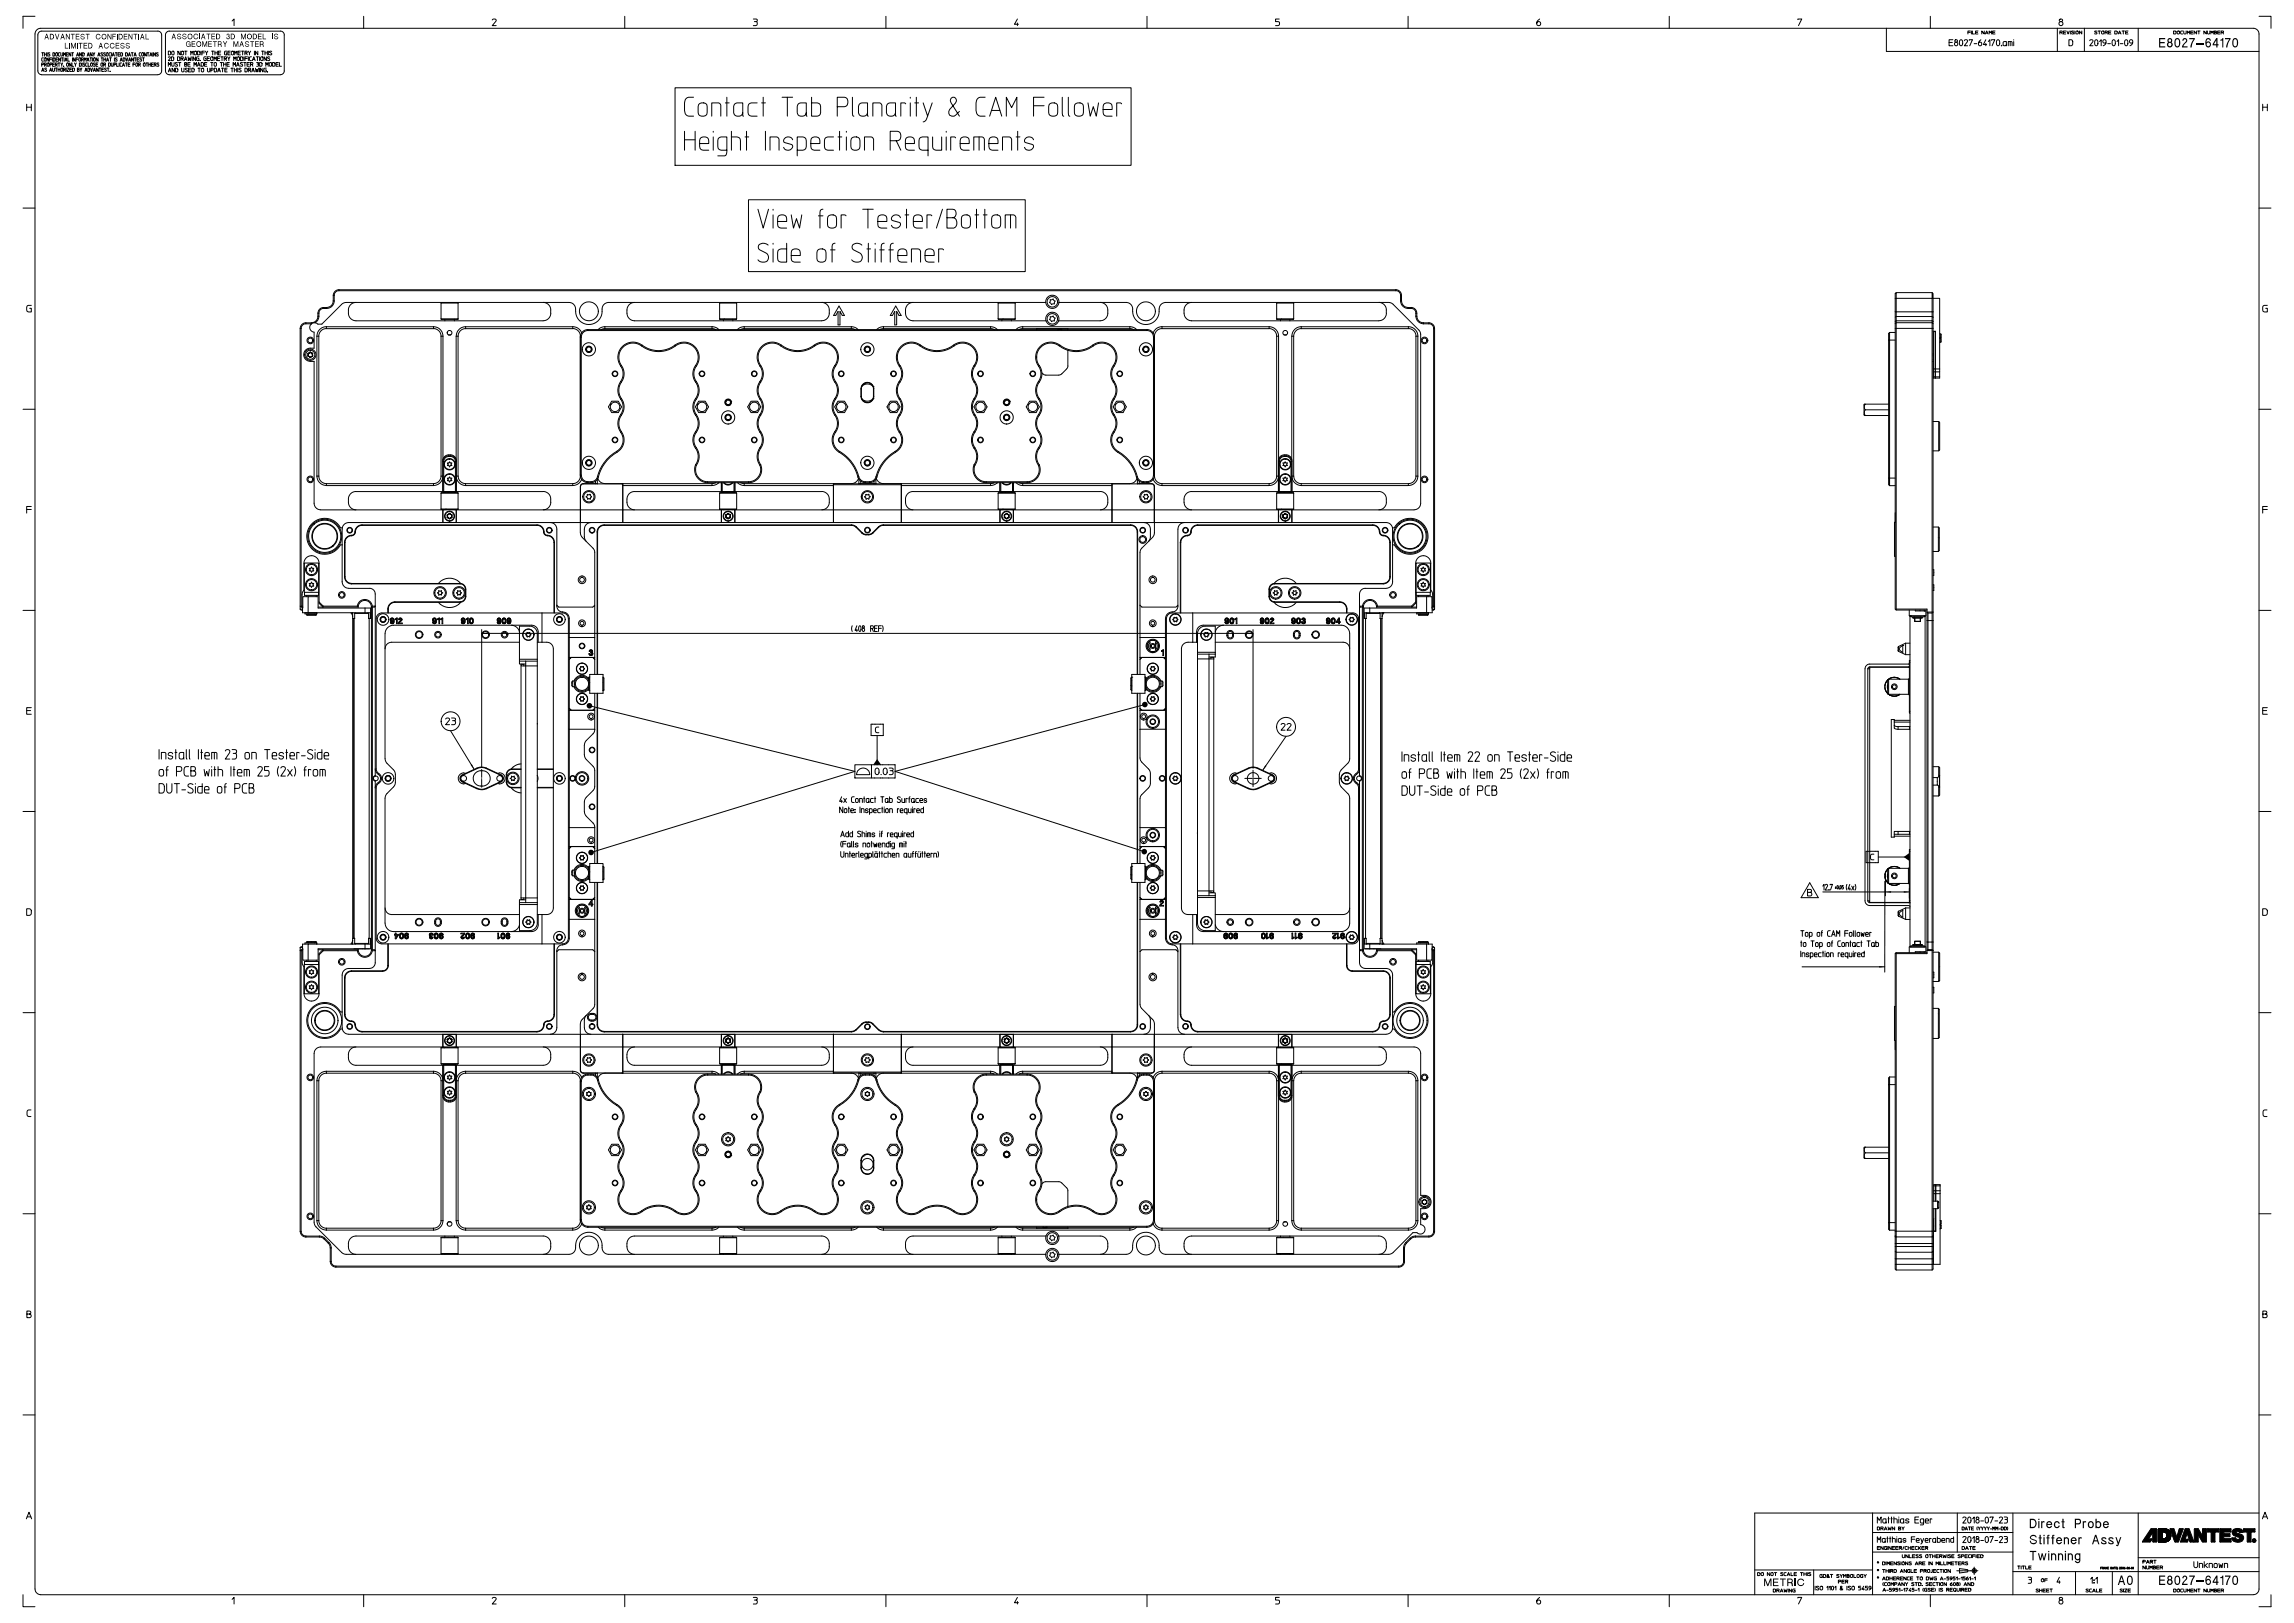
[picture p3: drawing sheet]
<svg xmlns="http://www.w3.org/2000/svg" width="1189mm" height="841mm" viewBox="0 0 1189 841" stroke-linecap="round" stroke-linejoin="round" font-family="sans-serif">
<g fill="none" stroke="#000" stroke-width=".52">
<path d="M18 8h-6v7M19 15h2h1147h2l1 3v806l-1 1-2 1h-1147h-2l-1-3v-806zM20 18v19l1 2h61l1-1 1-1v-19M22 16l-2 1v1M22 16h60M61 18v2M72 18v2M82 16l1 1 1 1M86 18v19l1 2h58l2-1v-1v-19M88 16l-2 1v1M88 16h57M103 17v3"/>
<path d="M120 11l1-1v3M141 17v3M145 16l2 1v1M188 8v7M255 10a1 1 0 0 1 1 0 1 1 0 0 1 1 1l-2 2h2M324 8v7M390 10h2v1a1.1 1.1 0 0 1 1 1 1.1 1.1 0 0 1-1 1h-2M391 11h1M459 8v7M527 10l-1 3h2M527 12v1M595 8v7"/>
<path d="M663 10h-2v1h1a1.1 1.1 0 0 1 1 1 1.1 1.1 0 0 1-1 1h-1M730 8v7M798 10l-1 1a1.4 1.4 0 0 0-1 1 1.4 1.4 0 0 0 2 1 1.1 1.1 0 0 0 0-2 1.1 1.1 0 0 0-1 1M865 8v7M932 10h2l-2 3M978 15v12h193M1001 8v7M1020 17h1M1021 16h-1v2M1022 16v2M1022 16v2h1M1024 17h1"/>
<path d="M1025 16h-1v2h1M1028 16v2l-1-2v2M1029 18l1-2v2M1029 17h1M1031 18v-2l1 1v-1v2M1033 17h1M1034 16h-1v2h1M1066 15v12M1068 17v1M1068 11a1.1 1.1 0 0 0-1 2 1.1 1.1 0 0 0 2 0 1.1 1.1 0 0 0-1-2M1068 17v-1h1l-1 1 1 1M1069 17h2"/>
<path d="M1071 16h-2v2h2M1071 16l1 2 1-2M1073 16v2M1075 16h-1l1 2-1-1M1075 16v2M1076 16h1v2l-1-1zM1079 16v2l-1-2v2M1080 15v12M1087 16h-1l1 2-1-1M1087 16h1v2M1088 16h1M1089 16h1v1l-1 1z"/>
<path d="M1091 17v1M1092 17h-1v-1h1v1v1M1093 17h1M1094 16h-1v2h1M1096 16h1v2h-1zM1098 18l1-2v2M1098 17h1M1100 16h1v2M1101 16h.1M1102 17h1M1103 16h-1v2h1M1108 15v12"/>
<path d="M1127 16h1v2h-1zM1129 16h1l-1 2v-1zM1131 16l-1 1 1 1M1132 16v2l1-1v-1M1134 18v-2v1l1-1v2M1135 17h2M1137 16h-2v2h2M1139 16v2l-2-2v2M1139 16h1v2M1140 16h.1M1144 16v2l-2-2v2M1144 16l1 2v-1v-1"/>
<path d="M1146 18v-2l1 1v-1v2M1148 17h1v1h-1v-2h1l-1 1M1149 17h2M1151 16h-2v2h2M1151 17v1M1152 17h-1v-1h1v1v1M1171 8h6v7M22 27v2M22 33h1h-1v1M22 37v-2l1 2M22 36h1M22 27h1"/>
<path d="M22 30v2M23 27v2M23 28h1M23 33v1M23 30h1l-1 2v-1zM24 33h-1h1v1M24 27v2M24 35l-1 1 1 1h-1M25 33v1h-1zM25 30v2l-1-2v2M26 37v-2l1 2M26 31h1"/>
<path d="M26 27l-1 1 1 1h-1M26 33h1h-1v1M26 36h1M27 30h-1v2M27 30v2M27 35l1 2v-2M27 33h1M27 27l1 1v1h-1zM28 30h1l-1 2zM28 33h-1v1h1M29 35v2M29 33v1"/>
<path d="M29 31h1M29 27l1 1-1 1zM29 35h1M29 33h1v1M30 30h-1v2h1M30 33h1v1M30 35v2M30 36h1M31 33h.1M31 27l-1 1v1h1M31 35v2M31 30v2l-1-2v2"/>
<path d="M32 27v2v-2M32 33v1M32 35v1v1zM32 30v2M32 30h1M32 33h.1M33 29v-2v1l1-1v2M33 34h.1M33 36v1M33 30v2M33 36v-1h1v2M34 32v-2l1 2"/>
<path d="M34 31h1M34 28h1M34 35v2M35 33v1zM35 35h1l-1 2h1M35 30v2h1M35 27h-1v2h1M36 22v3M36 36h1M37 27v2l-1-2v2M37 33v1l-1-1v1M37 27h1v2"/>
<path d="M37 35h-1v2h1M37 33v1h1M38 35l1 1-1 1zM38 30v2M38 27h.1M39 33v1M39 30v2l-1-2v2M39 31h1M40 33h-1M40 29v-2l1 2M40 29h1M40 22v3"/>
<path d="M40 36h1v1h-1v-2h1v1M40 30h-1v2M41 30h1l-1 2v-1zM41 33h1v1h-1zM41 35l1 2M42 27v2l-1-2v2M42 31v1M42 35v1M43 33v1M43 27l1 1-1 1zM43 31h-1v-1h1v2M44 32v-2v1l1-1v2"/>
<path d="M44 33h-1l1 1h-1M44 37l1-2v2M44 36h1M45 32l1-2v2M45 29l1-2v2M45 33h-1l1 1M45 31h1M45 29h1M46 35v1v1zM46 33v1M47 30v2M47 35v2l1-2"/>
<path d="M47 33h1v1h-1zM47 30h1M48 27v2l-1-2v2M48 30v2M48 27l1 2M48 37l1-2v2M49 36h.1M49 30v2l-1-1zM49 27v1M49 33h-1l1 1h-1M50 33h1M51 29v-2l1 2"/>
<path d="M51 33h-1v1h1M51 30v2l-1-2v2M51 29h1M51 35v2l-1-2v2M51 35h1v2M52 35h.1M52 30h1v2M52 33h1v1h-1zM53 36h1M53 30h.1M53 27l-1 1 1 1h-1M54 33v1"/>
<path d="M54 35h-1v2h1M54 30v2M54 31h1M54 33h1v1M55 27l-1 1 1 1h-1M55 30v2M55 35l-1 1 1 1h-1M55 32l1-2v2M55 27l1 1v1h-1zM55 31h1M56 35v2M56 35h1"/>
<path d="M56 33h1v1h-1zM57 30v2M57 37h.1M57 30h1M57 27l-1 1 1 1M58 33v1h1v-1M58 27v2M58 29l1-2v2M58 29h1M59 33h1h-1v1M59 30v2M60 27v2"/>
<path d="M60 27h1M60 33v1h1M61 30h-1l1 2-1-1M61 28h1M62 33v1M62 27h-1v2h1M62 32l1-2v2M62 31h1M63 27v1v1zM63 33h-1v1h1M63 34l1-1 1 1M64 34h.1"/>
<path d="M64 30h1l-1 2zM65 33v1M65 27l1 1v1h-1zM65 30l1 2v-2M65 33h1M66 33h1M66 29l1-2 1 2M67 32v-2l1 2M67 29h.1M67 31h1M67 33h-1v1h1M68 27h1v2"/>
<path d="M69 27h.1M69 33h1M69 30v2l-1-2v2M69 29l1-2 1 2M70 30v2M70 29h.1M70 33h-1v1M70 30h1M71 33v1h-1zM71 31h1M72 33v1M72 30h-1v2h1"/>
<path d="M72 33h1v1M73 27l-1 1v1h1M73 30h-1l1 2-1-1M74 27v1v1h-1zM74 30v2M74 30h1M74 33h1v1h-1zM76 33v1M76 27v2l-1-2v2M76 33h1M76 27h1v2M77 27h.1"/>
<path d="M77 33v1M77 33h1M78 29v-2l1 2M78 29h1M78 33v1M79 33h.1M79 27v2M80 33h-1v1h1M80 33v1M81 33h-1h1v1M81 27v2l-1-2v2M82 27l-1 1 1 1h-1"/>
<path d="M82 33h-1l1 1h-1M87 27h1v1h-1zM87 30h1l-1 1h1M87 34v-2l1 1v-1v2M87 37l1-2 1 2M87 37h1M89 29l1 1v1h-1zM89 32v2h1v-2M89 27h1v1h-1zM90 35v2l-1-2v2M91 35l1 1v1h-1zM92 33h-1l1 1h-1"/>
<path d="M92 29l1 1v1h-1zM93 32v2M93 32h1M93 27v1l-1-1v1M94 30v1M94 35l1 2v-2M94 27h1v1h-1zM94 30v-1l1 1h-1l1 1M96 31v-2l1 2M96 27v1M96 33h1l-1 1v-2l1 1h-1M96 31h1"/>
<path d="M96 27h1M97 36h-1l1 1h-1M97 33h1M97 29l1 2v-1l1 1v-2M98 36h1M99 32h-2v2h2M99 28v-1v1l1-1v1M99 35h-1v2h1M99 35l2 1-1 1h-1zM100 29v2M101 34v-2v1l1-1v2M101 27h1v1h-1z"/>
<path d="M101 29v2l-1-2v2M102 34l1-2 1 2M102 27h2l-1 1h-1zM103 34h1M103 35v2M103 29l-1 1v1h1v-1M103 35h1M104 31h.1M104 27v1M104 32l1 1v1h-1zM105 35l1 1-1 1h-1zM105 27h1"/>
<path d="M106 27h-1v1M106 33h1M106 27l1 1M107 29l-1 1v1h1l-1-1M107 32h-1v2h1M107 30h1M108 35v2h1v-2M108 27h-1M109 29h-2v2h2M109 32h1v2M109 36h1v-1h-1v2M109 30h1v1h-1z"/>
<path d="M110 27v1M110 32h.1M110 27h1M111 31v-2l1 2v-2v2M111 35l1 1v1h-1zM111 32l1 1v1h-1zM111 27v1M111 27h2M113 27v1M113 30h1M113 37l1-2v2M113 37h1"/>
<path d="M113 27h1M114 29h-1v2h1M114 32h1v2M114 27h-1v1h1M114 29h1v2M115 35v2M115 32h.1M115 29h1M115 35h1M116 32v2M116 33h1M116 30v1"/>
<path d="M117 36h1M117 30h-1v-1l1 1v1M117 32v2M118 27h-2v1h2v-1h-1M118 33h1M118 35h-1v2h1M118 29l1 2M118 27h1M119 32h-1v2h1M119 29v1M119 27h-1v1h1M120 35v2"/>
<path d="M120 27h1v1h-1zM120 35h1M121 34v-2v1l1-1v2M121 31v-2l1 2v-2v2M121 35v2M121 36h2M122 28v-1v1l1-1v1M123 34v-2l1 2M123 35v2M123 34h1M123 30h1v1h-1zM123 27h1"/>
<path d="M125 27h-2v1h2M125 29l1 1v1h-1zM125 36h-1l1 1h-1M125 27h1v1M126 33h-1l1 1h-1M126 27h.1M126 32h1v2M126 29v2M127 35l1 1v1h-1zM127 27v1M127 32h1M127 30h1"/>
<path d="M128 27h-1h1v1M128 33h1M128 29h-1v2M129 27v1M129 36v1M129 29v2M129 32h-1v2h1M129 36v-1l1 1h-1l1 1M130 33v1M130 27h-1M130 29l-1 1v1h1M130 37l1-2 1 2"/>
<path d="M131 33h-1v-1l1 1v1M131 37h1M131 31l1-2v2M131 31h1M132 27v1M132 35l1 2v-1l1 1v-2M133 29v2M133 32l1 1v1h-1M133 33h1M133 29h1M134 27v1l-2-1v1M135 35v2"/>
<path d="M135 29v2M135 32l1 1-1 1zM135 30h1v1h-1zM136 27v1M136 27h1M136 35v2l-1-2v2M137 27v1M137 27h2M138 34v-2v1l1-1v2M138 35l-1 1v1h1v-1M138 29v2l-1-2v2M139 37h.1"/>
<path d="M139 27v1M140 30h-1l1 1h-1M140 32l1 1-1 1zM141 27h-1l1 1h-1M141 32l1 1v1h-1zM143 33h1M144 32h-1v2h1M145 32v2h1M1010 22h2M1012 21h-2v3h2M1014 22a1 1 0 0 0-1 1 1 1 0 0 0 2 0 1 1 0 0 0-1-1M1016 21a1.8 1.8 0 0 1 0 3 1.6 1.6 0 0 1 0-3z"/>
<path d="M1018 21a.8 .8 0 0 1 1 0 .8 .8 0 0 1 1 1l-2 2h2M1021 21h1l-1 3M1023 23h2M1027 21a2 2 0 0 0-1 3 .9 .9 0 0 0 1-1 .9 .9 0 0 0 0-1 1.1 1.1 0 0 0-2 1M1029 21l-1 2h2M1029 22v2M1031 22v-1v3M1032 21h2l-1 3M1035 21h1a1.8 1.8 0 0 1 0 3 1.6 1.6 0 0 1-1-3zM1038 24h.1M1037 24h.1M1040 23l-1 1-1-1v-1h2v2"/>
<path d="M1041 24v-2h2v2M1042 22v2M1044 21h.1M1044 22v2M1072 21h2v3h-2zM1083 21a.8 .8 0 0 1 1 0 .8 .8 0 0 1 1 1l-2 2h2M1086 21a1.8 1.8 0 0 1 1 3 1.7 1.7 0 0 1-1-3zM1088 22l1-1v3M1092 22h-2a.9 .9 0 0 1 0-1 1 1 0 0 1 2 0l-1 2-1 1M1092 23h2M1095 21a1.8 1.8 0 0 1 1 3 1.6 1.6 0 0 1-1-3zM1097 22l1-1v3"/>
<path d="M1099 23h1M1101 21h1a1.8 1.8 0 0 1 0 3 1.6 1.6 0 0 1-1-3zM1105 22h-1a.9 .9 0 0 1 0-1 .9 .9 0 0 1 1 0v2l-1 1M14 54v3M14 56h2M16 54v3M350 45h236v41h-236zM359 50l-3 1-1 1v1v6l2 1h2M362 54l2-1 2 1 1 4a2.4 2.4 0 0 1-3 2 2.4 2.4 0 0 1-2-2zM376 53h2M377 50v10M385 58a2.5 2.5 0 0 1-2 2 2.5 2.5 0 0 1-3-2l1-4 1-1h3v7"/>
<path d="M392 53l-4 1a6 6 0 0 0 0 6h4M395 53h2M396 50v10M405 50h3v10M408 50h3M418 58a2.4 2.4 0 0 1-2 2 2.4 2.4 0 0 1-3-2l1-4 1-1h3v7M421 50v10h4a6 6 0 0 0 0-6l-4-1M434 55h4a2.6 2.6 0 0 0 1-2 2.6 2.6 0 0 0-1-3h-4v10M442 50v9v1h1M450 58a2.4 2.4 0 0 1-3 2 2.4 2.4 0 0 1-2-2v-4l2-1h3v7M464 58a2.4 2.4 0 0 1-2 2 2.4 2.4 0 0 1-3-2l1-4 1-1h3l1 7M469 54l-2-1v7"/>
<path d="M472 50v1M472 53v7M474 53h2M475 50v10M478 53l3 7 2-7M497 58l-2 2a2.1 2.1 0 0 1-2 0 2.1 2.1 0 0 1-1-2l3-5a1.8 1.8 0 0 0 0-3h-1a1.9 1.9 0 0 0-1 3l4 7M511 50l-4 1-1 2v6l2 1h3M514 57h4M536 55h5M541 50h-5v10M544 54l1-1 3 1v4a2.4 2.4 0 0 1-2 2 2.4 2.4 0 0 1-2-2zM551 50v9v1"/>
<path d="M554 50v9v1M557 54l2-1 2 1 1 4a2.4 2.4 0 0 1-3 2 2.4 2.4 0 0 1-2-2zM564 53l1 7 2-5 1 5 1-7M572 57h4a2.6 2.6 0 0 0-1-4 2.6 2.6 0 0 0-3 1 5 5 0 0 0 1 6h3M581 54l-2-1v7M1173 54v3M1173 56h2M1175 54v3M355 68v10M355 72h5M360 68v10M363 74h4a2.6 2.6 0 0 0-1-3 2.6 2.6 0 0 0-3 1 5 5 0 0 0 1 6h3"/>
<path d="M369 60v-7h3l1 1 1 6M370 68v1M370 71v7M377 78h-3l-2-1v-4l1-2h4v8l-1 2h-4M379 71h3l2 1v6M379 68v10M386 71h2M387 68v10M397 68v10M399 78v-7h4l1 1v6M411 72a2.2 2.2 0 0 0-3-1 2.2 2.2 0 0 0-1 3l3 1a2.2 2.2 0 0 1-1 3 2.2 2.2 0 0 1-3-2M413 78l4-1a6 6 0 0 0 0-6h-4v10"/>
<path d="M420 74h5a2.6 2.6 0 0 0-1-3 2.6 2.6 0 0 0-4 1v5l2 1h3M432 71h-4l-1 2 1 4 4 1M434 71h2M435 68v10M439 68v1M439 71v7M442 71h1h2a6 6 0 0 1 0 6l-1 1-2-1a6 6 0 0 1 0-6zM448 78v-7h4l1 1v6M452 60v-7h4l1 1v6M461 73v5M465 73h-4v-5h4a2.5 2.5 0 0 1 2 3 2.5 2.5 0 0 1-2 2l2 5M469 74h5a2.6 2.6 0 0 0-1-3 2.6 2.6 0 0 0-4 1v5l2 1h3"/>
<path d="M481 60l-1 3h-2M481 78h-3l-2-1v-4l1-2h4v10M483 71l1 6 1 1h3v-7M490 68v1M490 71v7M495 71h-2v7M498 74h4a2.6 2.6 0 0 0-1-3 2.6 2.6 0 0 0-3 1 5 5 0 0 0 1 6h3M505 78v-7h5v1v6M507 71v7M513 74h4a2.6 2.6 0 0 0-1-3 2.6 2.6 0 0 0-3 1 5 5 0 0 0 1 6h3M513 60l3-10 3 10M520 78v-7h3l1 1v6"/>
<path d="M522 60v-10l2 6 3-6v10M527 71h2M527 68v10M536 72a2.2 2.2 0 0 0-3-1 2.2 2.2 0 0 0-1 3l3 1a2.2 2.2 0 0 1-1 3 2.2 2.2 0 0 1-3-2M12 108h6M388 104h143v37h-143zM393 108l3 10 2-10M401 108v1M401 111v7M403 115h5a2.6 2.6 0 0 0-1-3 2.6 2.6 0 0 0-4 0v5l2 1h3M410 111l1 7 2-5 1 5 2-7M424 112h3"/>
<path d="M427 108l-1 1-1 1v8M430 112l1-1 2 1 1 4a2.4 2.4 0 0 1-3 2 2.4 2.4 0 0 1-2-2zM439 112l-3-1v7M447 108h3v10M450 108h3M455 115h5a2.6 2.6 0 0 0-1-3 2.6 2.6 0 0 0-4 0v5l2 1h3M467 113a2.2 2.2 0 0 0-3-2 2.2 2.2 0 0 0-1 3l3 1a2.2 2.2 0 0 1-1 3 2.2 2.2 0 0 1-3-1M469 111h2M470 108v10M473 115h5a2.6 2.6 0 0 0-1-4 2.6 2.6 0 0 0-3 1 6 6 0 0 0 0 6h4M483 112l-3-1v7M488 108l-3 10"/>
<path d="M491 113h3a2.9 2.9 0 0 1 2 2 2.9 2.9 0 0 1-2 3h-3v-10h3a2.3 2.3 0 0 1 2 3 2.3 2.3 0 0 1-2 2M499 112l1-1 2 1a6 6 0 0 1 0 6h-2l-2-1v-4zM505 111h2M506 108v10M510 111h2M510 108v10M515 112l1-1 2 1 1 4a2.4 2.4 0 0 1-3 2 2.4 2.4 0 0 1-2-2zM521 118v-7l5 1 1 1v5M524 111v7M1171 108h6M398 127a2.7 2.7 0 0 0-3-1 2.7 2.7 0 0 0-2 3l4 2a2.8 2.8 0 0 1 0 4 2.8 2.8 0 0 1-4 0M401 126v1"/>
<path d="M401 129v7M408 126v10l-4-1-1-1v-4l2-1h3M410 132h5a2.6 2.6 0 0 0-1-3 2.6 2.6 0 0 0-4 1v5l2 1h3M424 129h1h3a6 6 0 0 1 0 6l-2 1-2-1a6 6 0 0 1 0-6zM430 129h3M433 126h-1l-1 2v8M447 127a2.7 2.7 0 0 0-4-1 2.7 2.7 0 0 0-1 3l4 2a2.8 2.8 0 0 1 0 4 2.8 2.8 0 0 1-4 0h-1M449 129h2M450 126v10M454 126v1M454 129v7M456 129h2"/>
<path d="M458 126h-1v2v8M461 129h2M463 126h-1l-1 2v8M465 132h5a2.6 2.6 0 0 0-1-3 2.6 2.6 0 0 0-3 1 6 6 0 0 0 0 5l4 1M472 136v-7h4l1 1v6M479 132h5a2.6 2.6 0 0 0-1-3 2.6 2.6 0 0 0-3 1 6 6 0 0 0 0 5l4 1M489 129h-2v7M16 158h-2v1v2l2 1v-2h-1M168 159l-2 1-1 2M168 160h-2l-1 2M168 160h1M168 159v1"/>
<path d="M168 159h1M169 159v1M173 156a3 3 0 0 1-4 3M173 153v3M173 156h.1M173 153h.1M173 156a4 4 0 0 1-4 4M176 150l-2 1-1 2M176 151h-2l-1 2M176 151h547M176 150h547M176 150v1"/>
<path d="M185 157a4 4 0 0 0-4 5M229 157h8M229 157v8M231 157h.1M232 157h-3M235 157h.1M237 157h.1M237 157v8M282 157a4 4 0 0 1 3 5M329 157a4 4 0 0 0-4 5M373 157h9M373 157v8"/>
<path d="M375 157h.1M377 157h-4M380 157h.1M381 157h1M382 157v8M426 157a4 4 0 0 1 4 5M435 159l3 4h-1l-2-2v7h-1v-7l-1 2h-1zM464 159l3 4h-1l-1-2v7h-1v-7l-1 2h-2zM473 157a4 4 0 0 0-4 5M517 157h9M517 157v8M519 157h.1"/>
<path d="M521 157h-4M524 157h.1M526 157h.1M526 157v8M542 157h-227a4 4 0 0 0-3 6 7 7 0 0 1-8 5 7 7 0 0 1-6-9l-1-2h-2h-116h-2l-10 11h-2l-2-1M542 157a3 3 0 0 1 3-4 3 3 0 0 1 4 4M542 157a3 3 0 0 0 3 3 3 3 0 0 0 4-3M544 155h1a1.3 1.3 0 0 1 2 1 1.3 1.3 0 0 1-1 2 1.4 1.4 0 0 1-2-2zM549 157h35a4 4 0 0 1 3 5 7 7 0 0 0 9 6 7 7 0 0 0 5-9l1-2h2h116M570 157a4 4 0 0 1 4 5M618 157a4 4 0 0 0-4 4M662 157h9"/>
<path d="M662 157v8M664 157h.1M665 157h-3M669 157h.1M670 157h1M671 157v8M715 157a4 4 0 0 1 4 5M720 157l2 1 13 13 1 2v88a3 3 0 0 1-3 3M723 151h2l1 2M723 150l3 1v2M723 150v1M726 156h.1"/>
<path d="M726 153h.1M726 153v3M726 156a4 4 0 0 0 4 4M726 156a3 3 0 0 0 4 3M730 160h1M730 159h1M730 159v1M731 159l3 1v2M731 160l2 1 1 1M731 159v1M982 155h20M983 152h18"/>
<path d="M1002 155h3v36M1002 155v-3h-1v165M1002 155v12M1175 158h-2v1v2l2 1v-2h-1M156 170v144M159 167l-2 1-1 2M159 168h-2l-1 2M159 168v-1h2v1M161 168a2.4 2.4 0 0 0 0 2 2.4 2.4 0 0 0 2 2M161 168h-2M163 172v8a4 4 0 0 0-6 4 4 4 0 0 0 6 3v74a3 3 0 0 0 3 3h64M163 167l-2 1"/>
<path d="M164 174v73h1v-73M164 174h1M165 164a3 3 0 0 1-4 3M165 162v2M165 164h.1M165 164v2l-2 1M169 170a4 4 0 0 0-4 4M169 169a5 5 0 0 0-5 5M169 170v-1h56v1M169 170h56M181 162a4 4 0 0 0 4 4h97a4 4 0 0 0 3-4M225 169a5 5 0 0 1 5 5"/>
<path d="M225 170a4 4 0 0 1 4 4M229 165h8M229 174v73M229 174h1M230 174v64M231 166h.1M232 174h2M234 174h.1M235 166h.1M236 174v64M236 174h1M237 174v73"/>
<path d="M241 170v-1h56v1M241 170h56M241 170a4 4 0 0 0-4 4M241 169a5 5 0 0 0-5 5M297 170a4 4 0 0 1 4 4M297 169a5 5 0 0 1 4 4M301 174v73M301 175v71zM301 174h.1M305 171a4 4 0 0 0-4 4M305 171a3 3 0 0 0-4 4M312 171h.1"/>
<path d="M314 170v-1h55v1M314 170h55M314 169l-4 2M314 170l-2 1M325 162a4 4 0 0 0 4 4h97a4 4 0 0 0 4-4M332 179a15 15 0 0 0 19-1 7 7 0 0 1 9 2 7 7 0 0 1 1 9M332 179a7 7 0 0 0-9 1 7 7 0 0 0-1 9M333 179a8 8 0 0 0-10 1 8 8 0 0 0-1 10M333 179a14 14 0 0 0 17 0M333 179h-1M350 179h.1M350 179a8 8 0 0 1 10 1 8 8 0 0 1 1 10"/>
<path d="M369 170l2 1M369 169l2 1 2 1M373 165h9M375 166h.1M380 166h.1M384 171h.1M386 169l-4 2M386 170l-2 1M386 170v-1h55v1M386 170h55M405 179a7 7 0 0 0-10 1 7 7 0 0 0-1 9M405 179a15 15 0 0 0 17 0"/>
<path d="M405 179a8 8 0 0 0-10 1 8 8 0 0 0-1 10M405 179a14 14 0 0 0 17 0M405 179h.1M422 179h.1M422 179a8 8 0 0 1 10 1 8 8 0 0 1 1 10M422 179a7 7 0 0 1 10 1 7 7 0 0 1 1 9M441 169l4 2M441 170l2 1M456 171h.1M458 169l-4 2M458 170l-2 1M458 170v-1h55v1"/>
<path d="M458 170h55M469 162a4 4 0 0 0 4 4h69M477 179a7 7 0 0 0-10 1 7 7 0 0 0-1 9M477 179a15 15 0 0 0 17 0M477 179a8 8 0 0 0-10 1 8 8 0 0 0-1 10M477 179a14 14 0 0 0 17 0M477 179h.1M494 179h.1M494 179a8 8 0 0 1 10 1 8 8 0 0 1 1 10M494 179a7 7 0 0 1 10 1 7 7 0 0 1 1 9M513 169l4 2M513 170l2 1"/>
<path d="M517 165h9M519 166h.1M524 166h.1M528 171h.1M530 169l-3 2M530 170l-2 1M530 170v-1h56v1M530 170h56M537 170h16v1M537 170v1M544 164h1a1.3 1.3 0 0 1 2 1 1.3 1.3 0 0 1-1 1 1.3 1.3 0 0 1-2-1zM548 171h.1"/>
<path d="M549 171h.1M549 179a7 7 0 0 0-10 1 7 7 0 0 0 0 9M549 179a15 15 0 0 0 18 0M549 179a14 14 0 0 0 17 0M549 179a8 8 0 0 0-10 1 8 8 0 0 0-1 10M549 179h.1M550 171h.1M550 171h-1M550 171h-2M553 170h.1M566 179h1M566 179a8 8 0 0 1 11 1 8 8 0 0 1 0 10"/>
<path d="M567 179a7 7 0 0 1 9 1 7 7 0 0 1 1 9M574 162a4 4 0 0 1-4 4h-21M586 170l2 1M586 169l3 2M594 171a3 3 0 0 1 4 4M594 171a4 4 0 0 1 4 4M594 171h-289h289M594 171h.1M598 172v1M598 174h.1M598 174v72M602 170v-1h56v1"/>
<path d="M602 170h56M602 169l-2 1-2 2M602 170a4 4 0 0 0-4 4M614 161v1M614 162a4 4 0 0 0 4 4h97a4 4 0 0 0 4-4M658 169a5 5 0 0 1 5 5M658 170a4 4 0 0 1 4 4M662 165h9M662 165h.1M662 174v73h1M662 174h1M662 165h8"/>
<path d="M663 174v64M664 166h.1M665 174h2M669 166h.1M670 174v64M670 174h1M670 165h.1M671 165h-1M671 174v73h-1M674 170v-1h56v1M674 170h56M674 169a5 5 0 0 0-4 5"/>
<path d="M674 170a4 4 0 0 0-3 4M730 169a5 5 0 0 1 5 5M730 170a4 4 0 0 1 4 4M734 162v2M734 162h.1M734 164h.1M734 164a4 4 0 0 0 4 4M734 174h1v73h-1zM734 164a3 3 0 0 0 4 3M738 168v-1h3v1M738 168h3M741 168h1l1 2"/>
<path d="M741 167l2 1 1 2M743 170v144M743 170h1M744 170v146M979 176h3M979 172v80v-1v-3M979 172v1v75M979 172h3M982 162v-10h1v164M982 162v5M982 167h20M982 170h20"/>
<path d="M982 167l1 149M982 162h20M982 164h20M1002 167v1l-1-1h-18l-1 1M1002 172h1v24M1002 168v490h-1M1003 172h-1v24h3v-5M1005 173h1v2v-2M1005 175l1 1v1M1005 175h1M1005 177h1M1006 175v2"/>
<path d="M160 184v1M160 183h.1M160 184h.1M160 183v1M160 185h.1M160 185h1M161 185h.1M161 183h.1M161 183h-1M161 183h1M162 183h.1M162 184h.1"/>
<path d="M162 185h-1M162 184v1M162 183v1M322 198a7 7 0 0 0 0-9v1a8 8 0 0 1-1 10l-1 4 2 3M322 198a7 7 0 0 0 0 9M361 189a7 7 0 0 0 0 9M361 198a7 7 0 0 1 0 9M361 189v1a8 8 0 0 0 1 10v4l-1 3M361 198h.1M394 198h.1M394 189v1a8 8 0 0 1-1 10v4l1 3M394 189a7 7 0 0 1 0 9"/>
<path d="M394 198a7 7 0 0 0 0 9M433 189v1a8 8 0 0 0 1 10v4l-1 3M433 198a7 7 0 0 1 0 9M433 189a7 7 0 0 0 0 9M433 198h.1M450 198h.1M451 199h.1M452 199h.1M466 198h.1M466 190a8 8 0 0 1-1 10v4l1 3M466 189v1M466 189a7 7 0 0 1 0 9"/>
<path d="M466 198a7 7 0 0 0 0 9M505 198a7 7 0 0 1 0 9M505 189v1M505 189a7 7 0 0 0 0 9M505 198h.1M505 190a8 8 0 0 0 1 10l1 4-2 3M537 185v1M538 198h1M538 190a8 8 0 0 1-1 10v4l1 3M539 189a7 7 0 0 1 0 9M539 198a7 7 0 0 0 0 9M539 189l-1 1"/>
<path d="M540 193v1M553 181v9M554 190l-1 1-4 3h-7h-1M577 198a7 7 0 0 1 0 9M577 189v1M577 189a7 7 0 0 0 0 9M577 198h.1M577 190a8 8 0 0 0 1 10l1 4-2 3M1002 183h.1M1002 184h.1M1002 187h.1M1002 186h.1"/>
<path d="M1002 195h3M1002 193h3M1002 191h3M1003 191v4M12 212h6M317 208h3l2 3-2 3h-3l-2-3zM322 215a8 8 0 0 0 0 9M322 207a7 7 0 0 1 0 8 7 7 0 0 0 0-8zM322 215a7 7 0 0 0 0 9M361 207a7 7 0 0 0 0 8M361 215a7 7 0 0 1 0 9 7 7 0 0 0 0 8M361 215a8 8 0 0 1 0 9"/>
<path d="M361 215h.1M362 208h4l1 3-1 3h-4l-2-3zM376 209h.1M377 210h.1M377 207h.1M378 207h.1M378 210h.1M379 209h.1M389 208h4l1 3-1 3h-4l-1-3zM394 215a8 8 0 0 0 0 9M394 215h.1M394 207a7 7 0 0 1 0 8"/>
<path d="M394 215a7 7 0 0 0 0 9 7 7 0 0 1 0 8M433 207a7 7 0 0 0 0 8M433 215a7 7 0 0 1 0 9 7 7 0 0 0 2 10M433 215a8 8 0 0 1 0 9M433 215h.1M434 208h4l1 3-1 3h-4l-1-3zM446 201h.1M446 201v4M446 205h.1M446 201a3 3 0 0 1 4-3 3 3 0 0 1 3 3M446 205a3 3 0 0 0 4 4 3 3 0 0 0 3-4M447 207h.1"/>
<path d="M447 200h.1M447 200a4 4 0 0 1 5 0M450 209h.1M451 208h.1M452 208h.1M452 207a4 4 0 0 1-5 0M453 201h.1M453 205h.1M453 201v4M461 208h4l2 3-2 3h-4l-1-3zM466 215a8 8 0 0 0 0 9M466 215h.1"/>
<path d="M466 207a7 7 0 0 1 0 8M466 207h.1M466 215a7 7 0 0 0 0 9M505 215a7 7 0 0 1 0 9M505 207h.1M505 207a7 7 0 0 0 0 8M505 215a8 8 0 0 1 0 9M505 215h.1M506 208h4l2 3-2 3h-4l-1-3zM520 209h.1M521 210h.1M521 207h.1"/>
<path d="M522 207h.1M522 210h.1M523 209h.1M534 208h3l2 3-2 3h-3l-2-3zM538 215a8 8 0 0 0 0 9M538 215h1M538 207a7 7 0 0 1 0 8M539 207a7 7 0 0 1 0 8M539 215a7 7 0 0 0 0 9h-1M539 207h-1M577 215a7 7 0 0 1 0 9M577 207h.1"/>
<path d="M577 207a7 7 0 0 0 0 8M577 215a8 8 0 0 1 0 9M577 215h.1M579 208h3l2 3-2 3h-3l-2-3zM967 212l-1 2 1 1M967 212l-1-1 1-2h-1v6h13M967 212h12M967 209h12M1002 218h3M1005 218v16M1005 218v1v14v1h-3M1171 212h6"/>
<path d="M230 238l-1 10M232 240l1-1 1 1v1l-1 1-1-1zM233 236h1M233 237h1M233 236v1M233 236l-2 1-1 2M233 237h-2l-1 2M233 236h-2l-1 2M233 236h.1M233 236h2l1 2M234 237h1l1 2M234 236l2 1v2"/>
<path d="M234 236v1M236 239v16zM236 238l1 17M320 234a21 21 0 0 0-10 13M320 234h.1M322 224a7 7 0 0 1-2 10M361 232a7 7 0 0 1 0 9M361 224a7 7 0 0 0 0 8M361 232a9 9 0 0 1 0 10 6 6 0 0 0 6 8M361 232h.1M394 232a9 9 0 0 0 0 10 6 6 0 0 1-6 8M394 232h.1"/>
<path d="M394 224a7 7 0 0 1 0 8M394 232a7 7 0 0 0 0 9M433 224a7 7 0 0 0 2 10M435 234a21 21 0 0 1 10 13M435 234h.1M464 234h.1M464 234a21 21 0 0 0-10 13M464 234a26 26 0 0 0-10 15l-3 1M466 224a7 7 0 0 1-2 10M505 232a7 7 0 0 1 0 9M505 224a7 7 0 0 0 0 8M505 232a8 8 0 0 1 0 9"/>
<path d="M505 232h.1M538 232a9 9 0 0 0 1 10 6 6 0 0 1-7 8M538 232h1M538 224a7 7 0 0 1 0 8M539 232a7 7 0 0 0 0 9M539 224a7 7 0 0 1 0 8M577 224a7 7 0 0 0 2 10M577 224a7 7 0 0 0 3 10M579 234a21 21 0 0 1 10 13M580 234h-1M580 234a21 21 0 0 1 9 13M663 239v16h7"/>
<path d="M663 238v17M665 240l1-1 1 1v1l-1 1-1-1zM666 236v1M666 236h1M666 237h1M666 236l-2 1-1 2M666 237h-2l-1 2M666 236h-2l-1 2M667 236h1l2 2M667 236l2 1 1 2M667 237h2v2M667 236v1"/>
<path d="M670 238v17M670 239l-1 16M164 247a5 5 0 0 0 5 5M165 247a4 4 0 0 0 4 4M169 251h56M169 251v1M169 252h56M185 255a5 5 0 0 0-4 4 5 5 0 0 0 4 5M185 255h44M225 251v1M229 256h8M229 247a4 4 0 0 1-4 4"/>
<path d="M229 256v8M229 248l1 7M229 248a5 5 0 0 1-4 4M230 255l7 1M230 255v-16v16h6M231 255h.1M232 248l1-1 1 1v1l-1 1-1-1zM232 255l-3 1M235 255h.1M236 255h.1M236 255h46M237 248a5 5 0 0 0 4 4"/>
<path d="M237 256v8M237 247a4 4 0 0 0 4 4M241 251v1M241 251h56M241 252h56M282 255a5 5 0 0 1 4 4 5 5 0 0 1-4 5M297 251v1M301 247h.1M301 246a4 4 0 0 0 4 4M301 247a4 4 0 0 1-4 4M301 246a3 3 0 0 0 4 4M301 248a5 5 0 0 1-4 4"/>
<path d="M302 251l-1 1v24l1 2M302 251h21M304 256a1.6 1.6 0 0 0 1 3 1.3 1.3 0 0 0 1-2 .7 .7 0 0 0 0-1 .7 .7 0 0 0-1 0h-1M305 250h1h-1zM309 249v2M310 251h-8l-1 1M310 248v3M310 247l-2 2-2 1M310 247h.1M310 248h.1M310 248l2 2 2 1h55M310 247l-1 2-3 1"/>
<path d="M322 251h1v20M323 252h46M329 255a5 5 0 0 0-4 4 5 5 0 0 0 4 5M329 255h45M361 241a7 7 0 0 0 6 9M361 241h.1M367 250h.1M367 250h21M369 251v1M371 250l-2 1M371 250h.1M373 250l-4 2"/>
<path d="M373 256h9M373 256v8M374 250v5M374 250v5h7v-5M374 255l8 1M375 255h.1M375 250h.1M375 250l2 1 2-1M377 255l-4 1M379 250h.1M380 250h-1M380 255h.1"/>
<path d="M380 250v5M381 255h.1M381 255h45M381 250v5M382 256v8M382 250l4 2M384 250h.1M384 250l2 1M386 251h127M386 251v1M386 252h46M388 250h.1"/>
<path d="M394 241h.1M394 241a7 7 0 0 1-6 9M426 255a5 5 0 0 1 4 4 5 5 0 0 1-4 5M432 251h35M432 251v20v-7h35M445 247l1 2 2 1M445 248l-2 2-2 1M445 248h.1M445 248v3M446 249v2M448 250h3M449 256a1.5 1.5 0 0 0 0 3 1.4 1.4 0 0 0 2-2 .7 .7 0 0 0-1-1 .7 .7 0 0 0-1 0"/>
<path d="M453 249v2M454 248v3M454 247l-1 2-2 1M454 247h.1M454 248l1 2 3 1M467 251v13M467 251v20v-7M467 252h46M467 251h.1M473 255a5 5 0 0 0-4 4 5 5 0 0 0 4 5M473 255h46M505 241a7 7 0 0 0 6 9"/>
<path d="M505 241h.1M505 241a6 6 0 0 0 6 9M511 250h21M511 250h.1M513 251v1M515 250l-2 1M517 250l-4 2M517 256h9M517 256v8M518 250v5M518 250v5h7M519 255l7 1"/>
<path d="M519 250v5M519 255h.1M519 250a2.9 2.9 0 0 0 5 0M520 250a2.7 2.7 0 0 0 4 0M521 255l-4 1M524 255h.1M525 250v5M525 255h.1M525 255h45M526 256v8M527 250l3 2M528 250l2 1"/>
<path d="M530 251v1M530 252h46M532 250h.1M539 241a7 7 0 0 1-7 9M539 241h-1M570 255a5 5 0 0 1 4 4 5 5 0 0 1-4 5M577 251h-1v20v-20h21M589 247l1 2 3 1M589 248l-1 2-2 1h-56M589 247l2 2 2 1M589 247h.1M590 251h7"/>
<path d="M590 248v3M591 249v2M593 250h1M593 256a1.5 1.5 0 0 0 0 3 1.4 1.4 0 0 0 2-2 .7 .7 0 0 0 0-1 .7 .7 0 0 0-1 0h-1M597 251l1 1v19M597 251l1 1M598 248h.1M598 248l2 3 2 1M598 246a3 3 0 0 1-4 4M598 246v-71v72M598 246h.1M598 246a4 4 0 0 1-4 4"/>
<path d="M598 252v24l-1 2M598 247a4 4 0 0 0 4 4M602 251h56M602 251v1M602 252h56M614 259v1M618 255h45M618 255a4 4 0 0 0-4 4M658 251v1M662 256h9M662 247a4 4 0 0 1-4 4M662 256v8"/>
<path d="M663 248a5 5 0 0 1-5 4M663 255l8 1M664 255h.1M665 248l1-1 1 1v1l-1 1-1-1zM665 255l-3 1M669 255h.1M669 255h46M670 248a5 5 0 0 0 4 4M671 256v8M671 247a4 4 0 0 0 3 4M674 251h56M674 251v1"/>
<path d="M674 252h56M715 255a5 5 0 0 1 4 4 5 5 0 0 1-4 5M730 251v1M734 247a4 4 0 0 1-4 4M735 247a5 5 0 0 1-5 5M979 248h3M979 252h3M14 264h2M16 262h-2v4M176 273a9 9 0 0 0-14-2 9 9 0 0 0 0 14 9 9 0 0 0 14-3M177 274h.1M177 274v27a3 3 0 0 0 4 4h11h1l1 2v7"/>
<path d="M182 277a4 4 0 0 0-3 4M182 278a3 3 0 0 0-3 3M182 277v1M184 276h.1M184 276v1h-2M184 276v1l-2 1M188 272a4 4 0 0 0-4 4M188 272a3 3 0 0 0-4 4M188 272h.1M188 272h90M229 264h8M229 264h.1"/>
<path d="M229 264v7M230 264h6v7h-6zM231 264h.1M232 268h.1M232 267h.1M232 267v1M232 268h1M233 267h.1M233 266l-1 1M233 268h.1M233 268v1M233 267h-1"/>
<path d="M233 269h.1M233 266h.1M233 266v1M233 266l1 1M234 268l-1 1M234 266v1M234 268h.1M234 267h.1M234 267v1M235 264h.1M236 264h138M237 264v7"/>
<path d="M237 264h.1M278 272h.1M278 272a3 3 0 0 1 4 4M278 272a4 4 0 0 1 4 4M282 276v1l2 1M282 276h.1M282 276l1 1h1M284 278a3 3 0 0 1 3 3M284 277a4 4 0 0 1 3 4M284 277v1M285 271a3 3 0 0 1 4 3v40v2l3 1M302 279l6 7v28"/>
<path d="M306 271a3 3 0 0 0-3 3v5l1 2M309 276v73M309 276h1M310 276v73M313 272a3 3 0 0 0-3 4M313 272a4 4 0 0 0-4 4M313 272h.1M313 272h128M323 271h-142h-2l-2 3M373 264h9M373 264h.1M374 264v7h-51"/>
<path d="M374 271h345l2 1 1 2M374 271v-7h7v7M375 264h.1M376 268h.1M376 267h.1M376 267h1zM376 267v1M376 268h1M377 268h.1M377 268v1M377 266v1M377 269h1"/>
<path d="M377 266h1M377 266h.1M377 269h.1M378 266h-1M378 269h.1M378 269h-1M378 266h.1M378 266v1M378 268v1M378 268h.1M378 267h.1M378 267h1"/>
<path d="M378 268h1M378 267v1M379 268h-1M379 267h.1M379 267h-1M379 268h.1M380 264h.1M381 264v7M381 264h51M382 264h.1M441 272l3 1M441 272h.1"/>
<path d="M444 273l3 3M444 273h.1M447 276l2 1M447 276h.1M449 277h1M452 276l-2 1M452 276h.1M455 273h.1M455 273l-3 3M458 272h.1M458 272h128M458 272l-3 1"/>
<path d="M467 264h51M517 264h9M517 264h.1M517 264h1M518 264h.1M518 264v7M518 264h7v7h-7zM519 264h.1M520 268h1M520 267h1M521 268h.1M521 267h-1"/>
<path d="M521 267h.1M521 268h-1M521 267v1M521 266v1M521 268l1 1M522 269h.1M522 266h.1M522 266l-1 1M522 266v1M522 268v1M522 268h.1M522 267h.1"/>
<path d="M522 267h1M523 267h.1M523 268h.1M523 267v1M523 268h-1M524 264h.1M525 271v-7h138v7M526 264h-8M586 272h.1M586 272a3 3 0 0 1 3 4M586 272a4 4 0 0 1 4 4M589 276v73"/>
<path d="M589 276h1M590 276v73M593 271a3 3 0 0 1 3 3v5l-1 2M597 279l-5 5-1 2M614 260a4 4 0 0 0 4 4M614 271a3 3 0 0 0-3 3v40M615 277v1M615 277a4 4 0 0 0-3 4M615 278a3 3 0 0 0-3 3M617 276h.1M617 276v1h-2M617 276v1l-2 1"/>
<path d="M621 272a3 3 0 0 0-4 4M621 272a4 4 0 0 0-4 4M621 272h.1M621 272h91M662 264h9M662 264h.1M663 264h7v7h-7zM664 264h.1M665 268h.1M665 267h.1M665 268h1zM665 267h1z"/>
<path d="M665 267v1M666 268v1M666 267h.1M666 266v1M666 268h.1M666 269h.1M666 266h.1M666 266l1 1M667 268l-1 1M667 268h.1M667 266v1M667 267h.1"/>
<path d="M667 267v1M669 264h.1M671 264h-9M712 272a4 4 0 0 1 3 4M712 272a3 3 0 0 1 3 4M712 272h.1M715 276a5 5 0 0 0 4 2l1 3M715 276h.1M715 276a2.9 2.9 0 0 0 4 2l1 1 1 2M717 277v1M722 274h1M722 274v27a3 3 0 0 1-4 4h-10l-2 1-1 1v7"/>
<path d="M723 273a9 9 0 0 1 14-2 9 9 0 0 1 0 14 9 9 0 0 1-14-3h-1M733 264h-63v7M982 271v17M1002 273h3v1v11v1M1005 273v13M1173 264h2M1175 262h-2v4M158 292v14l-1 2v7M158 292a4 4 0 0 1 3-4 4 4 0 0 1 4 4M158 292h7v15h-7zM160 295l1-1 2 1v1h-2h-1zM165 292v21l2 2 1-1"/>
<path d="M177 282h.1M179 299a4 4 0 0 0 3 4M179 281v18M179 299h.1M179 281h.1M179 299a3 3 0 0 0 3 3M287 281v37M287 281h.1M591 286v63M612 281v37M612 281h.1M720 299a3 3 0 0 1-3 3"/>
<path d="M720 281v18M720 299h1M720 281h1M721 299a4 4 0 0 1-4 4M721 281v18M734 292v21l-2 2h2M734 292a4 4 0 0 1 4-4 4 4 0 0 1 4 4M734 292h7v15h-7zM737 295l1-1 1 1v1h-1h-1zM742 292v14l1 2v7M1002 286h3M1002 295v3"/>
<path d="M12 316h6M156 316h1M156 314v2M156 314l1 1M156 314h.1M156 314h1M158 307v2h7v-2M159 319h5M159 309h.1M159 318v1M160 318v-9h5v6h27v5h-1M160 309h-3v9h35v2"/>
<path d="M160 318h.1M160 302h1h2v2h-2h-1zM163 318h.1M164 309h.1M164 318v1M164 318h.1M164 318h-6h6M165 315h21M165 312l3 2M168 314h17M182 318l1 1M182 302h56"/>
<path d="M182 302v1M182 303h56M182 318h1M183 318v171M184 318v168M184 318h7M184 318h.1M185 314l1 1M185 314a4 4 0 0 1 4-3 4 4 0 0 1 4 3M186 315a3 3 0 0 1 3-4 3 3 0 0 1 4 4M189 315v3M191 318h.1"/>
<path d="M191 318v168M193 315v177M193 314v1M193 314h1M194 314v88M194 314l-1 1M201 316v2M201 316h.1M205 312a3 3 0 0 0-4 4M205 312a4 4 0 0 0-4 4M205 312h.1M205 312h33"/>
<path d="M227 302a8 8 0 0 1 12 0M227 312a8 8 0 0 0 12 0M227 306h2v1v1h-2v-1zM237 306h2v1v1h-2v-1zM238 303h2l1 2M238 302l3 1v2M238 312h-33M238 302v1M241 309l-1 2-2 1M241 309h.1M241 305h.1M241 305v4"/>
<path d="M281 318v15M289 314l1 1h17l1-1v16M292 317h.1M292 317a3 3 0 0 1 3 4v145M591 314l1 1h18l1-1a3 3 0 0 1-3 3M607 318h95h1l1 3v79a4 4 0 0 0-2 5l2 2v1v78l-1 2-2 1M607 317h1a3 3 0 0 0-4 4v46M608 318h-2l-1 3v165v2l3 1M609 320h.1M609 320h-1M618 318v15M658 309h.1"/>
<path d="M658 305v4M658 305h.1M658 309v2l3 1M658 309l1 2 2 1M660 302a8 8 0 0 1 12 0M660 312a8 8 0 0 0 12 0M661 306h1v1h1l-1 1h-1l-1-1zM661 302h56l-56 1M661 302v1M661 312h33M661 303h-2l-1 2M661 302l-2 1-1 2"/>
<path d="M670 306h2v1v1h-2v-1zM694 312h.1M694 312a4 4 0 0 1 4 4M694 312a3 3 0 0 1 4 4M698 316v2M698 316h.1M700 320h.1M700 320v1M705 314v88M705 314l2 1M705 314h1M706 315v177"/>
<path d="M706 314l1 1M706 314a4 4 0 0 1 4-3 4 4 0 0 1 4 3M707 315v177M707 315a3 3 0 0 1 3-4 3 3 0 0 1 3 4M708 318v168M708 318h7M708 318h.1M710 318h-3v2M710 315v3M714 314l-1 1M714 314h18M715 318h.1"/>
<path d="M715 318v168M716 318v168M716 319h.1M717 318h-1M717 318l-1 1M717 318h.1M734 312l-2 2v1h-19M734 307v2h7v-2M735 319h5M735 309h.1M735 318v1M736 318h.1"/>
<path d="M737 302h1h1v2h-1h-1zM739 318h.1M739 309h3v9h-32M739 309h-5v6h-27v5h1M739 309v9M740 309h.1M740 318v1M740 318h.1M740 318h-6h6M742 316h2h-2M743 314h.1M744 314l-2 1"/>
<path d="M990 316v3h8v-2h-5v-1M990 319h.1M990 319v171M992 320h.1M995 316v1M995 320h.1M997 319v1l-7-1M997 319h1M997 316v1M998 319v171M999 316h-16h16v6M999 318h2"/>
<path d="M999 318v174M1001 317v1M1001 317h-2v1M1001 318v174M1002 303v3M1002 317h.1M1171 316h6M183 320h1M183 320v166M202 322h.1M202 322l1 1M203 323h.1"/>
<path d="M204 320a1.1 1.1 0 0 0-2 1 1.1 1.1 0 0 0 2 1v1h-1M204 320h.1M204 320v1M204 321h.1M204 321a1.4 1.4 0 0 1 0 1 1.4 1.4 0 0 1-1 1M205 321l1-1v3v-2zM205 321h.1M208 321h-1v-1l1 1M208 321h.1M208 321l-2 2h2h-1l1-2M224 322l1 1h1M224 322l2 1"/>
<path d="M224 322h.1M225 321h.1M225 320l-1 2h2v1M225 320a1.5 1.5 0 0 1 1 1 1.5 1.5 0 0 1 0 2M225 320h.1M226 323h.1M227 321h.1M227 321l1-1v3l-1-2M228 321h.1M229 321h-1M229 321v-1v3v-2h-1M229 321h.1"/>
<path d="M239 322l1 1M239 322v1M239 322h.1M239 323h.1M239 323h1M240 323h.1M240 320a.9 .9 0 0 0-1 1 1.1 1.1 0 0 0 2 1l-1 1M240 320h.1M240 320l1 1M241 321h.1M241 321v2h-1M242 321h.1"/>
<path d="M242 321l1-1v3l-1-2M244 320a1.4 1.4 0 0 0-1 2 1.4 1.4 0 0 0 2 1M244 323v-2h1v2M244 323h.1M244 320h1M244 320h.1M244 323h1M245 320h.1M245 323h.1M245 320v1M245 321h.1M245 321v2"/>
<path d="M250 328h399M250 326v72M258 322v1M258 322h.1M258 323h.1M258 323h1M259 320a.9 .9 0 0 0-1 1 .9 .9 0 0 0 0 1 .9 .9 0 0 0 1 0v1h-1M259 320h.1M259 323h.1M259 320v1M259 321h.1M259 321v2"/>
<path d="M261 323h.1M261 323h1M261 321a.9 .9 0 0 1 1 1 .9 .9 0 0 1-1 1zM262 320a1.4 1.4 0 0 0-2 1 1.4 1.4 0 0 0 1 2M262 320h.1M262 323h.1M262 320v1M262 321h.1M262 321v2M263 322h.1M263 322l1 1M263 322v1"/>
<path d="M263 323h.1M263 323h1M263 321h.1M263 321l1 1M264 323h.1M264 320l-1 1 1 1M264 321h-1M264 321h.1M264 320h.1M264 322h.1M264 322v1M264 320l1 1-1 2"/>
<path d="M264 321v1M265 324l3 1 1 2M269 333h-66a3 3 0 0 0-3 3M275 329a1.1 1.1 0 0 1-1 1 1.1 1.1 0 0 1-1-1v-1a1 1 0 0 1 1 0 1 1 0 0 1 1 1M278 333h3M279 333v-6a3 3 0 0 0-3-3h-72a4 4 0 0 0-4 4v65v2l4 4 1 2v5l-5 6v2v64a4 4 0 0 0 4 5h72a3 3 0 0 0 3-4v-5M281 333h2a3 3 0 0 1 4 3v134a3 3 0 0 1-4 4h-5M295 330h13M305 339h.1M306 337l-1 1a1.1 1.1 0 0 1 2-1 .9 .9 0 0 1 0 1v1h-2M306 337h.1M306 337h1"/>
<path d="M307 338h-1l1 1M307 337h.1M307 338h.1M307 337v1M307 339h.1M307 339h-1h-1M308 330v19M442 324v3M444 324l-1 3h1M444 326v1M445 324l1 1v2l-1-1zM447 325a.9 .9 0 0 0 0 1 .9 .9 0 0 0 1 1v-1v-1"/>
<path d="M451 326v1M452 326h-1v-2l2 1-1 1 1 1M453 326h2M455 324h-2v3h2M455 326h2M457 324h-2v3M457 324v3M591 330h13M596 333v4l-1-2zM599 333v4M599 333l1 2-1 2M602 337h.1"/>
<path d="M603 337h-1M603 337h.1M603 337v3v-2l-1-1M608 321h.1M608 321l1 1M609 320l-1 1M609 320h1v1M610 321h1h-1M610 321v1h-1h-1M620 333v-6a3 3 0 0 1 4-3h71a4 4 0 0 1 5 4v65l-1 2-4 4-1 2 1 6 4 5 1 2v64a4 4 0 0 1-5 5h-71a3 3 0 0 1-4-4v-5M621 333h-5a3 3 0 0 0-4 3v134a3 3 0 0 0 4 4h2M621 339h9"/>
<path d="M621 338h9M625 328a1.1 1.1 0 0 0-1 1 1.1 1.1 0 0 0 1 1M625 328h1l1 1M626 329v1h-1M627 339v123h-6M630 333h66a3 3 0 0 1 4 3M634 324a4 4 0 0 0-4 3M635 322v1h1M635 322v1M635 322h.1M635 323h.1M636 329a1.7 1.7 0 0 0 2 2 1.7 1.7 0 0 0 1-2"/>
<path d="M636 328a1.7 1.7 0 0 1 2-1 1.7 1.7 0 0 1 1 1M636 328v1M636 328h.1M636 329h.1M636 320a.9 .9 0 0 0-1 1 .9 .9 0 0 0 0 1 .9 .9 0 0 0 1 0v1h-1M636 320h.1M636 329a1.4 1.4 0 0 0 2 2 1.2 1.2 0 0 0 1-2M636 328a1.2 1.2 0 0 1 2-1 1.2 1.2 0 0 1 1 1M636 320l1 1M636 323h.1M636 321h.1M637 321h.1"/>
<path d="M637 321l-1 2M638 323h.1M638 323h1M638 321a.9 .9 0 0 1 1 1 .9 .9 0 0 1-1 1zM639 328v1M639 328h.1M639 329h.1M639 320a1.4 1.4 0 0 0-2 1 1.4 1.4 0 0 0 1 2M639 320h.1M639 323h.1M639 320v1M639 321h.1"/>
<path d="M639 321v2M640 321l1-1v3v-2zM641 321h.1M649 326v72M653 322l1 1M653 322h.1M653 321v1M653 321h.1M653 322h1M654 321h1M654 323h.1M654 322h.1"/>
<path d="M654 320l-1 1M654 321h.1M654 323h1M654 320h1M654 322h1v1M654 320h.1M655 320h.1M655 323h.1M655 320v2v1M655 321h.1M656 321v2M656 321h.1"/>
<path d="M656 320v1M656 323h.1M656 320h1M656 323h1M656 320h.1M656 321a.9 .9 0 0 1 1 1 .9 .9 0 0 1-1 1zM657 320h.1M657 323h.1M657 320l1 2-1 1M659 321h-1l1-1 1 1M659 321h1M659 321h.1"/>
<path d="M660 321l-2 2h2h-1l1-2M660 321h.1M670 322h.1M670 322v1M670 323h.1M670 328v1M670 328h1v1h-1M670 329a1.7 1.7 0 0 0 2 2 1.7 1.7 0 0 0 2-2M670 328a1.7 1.7 0 0 1 2-1 1.7 1.7 0 0 1 2 1M671 320a1.1 1.1 0 0 0-2 1 1.1 1.1 0 0 0 2 1l-1 1M671 320h.1M671 320v2v1"/>
<path d="M671 329a1.2 1.2 0 0 0 1 2 1.2 1.2 0 0 0 1-2M671 328a1.2 1.2 0 0 1 1-1 1.2 1.2 0 0 1 1 1M671 323h-1M671 321h.1M671 323h.1M672 323h.1M672 323h1M673 323h.1M673 321v2M673 321h1l-1 2M673 321h.1M673 320a1.5 1.5 0 0 0-1 1 1.5 1.5 0 0 0 0 2"/>
<path d="M673 320h.1M673 328v1M673 328h1M673 329h1M673 320l1 2v1M674 323h-1M674 323h.1M674 328v1M675 321l1-1v1M675 321h.1M676 321h.1M676 322h.1"/>
<path d="M676 323h.1M676 321v1M676 321h-1M676 322v1M676 321a1.1 1.1 0 0 1 0 2 1.1 1.1 0 0 1-1-1l1 1M687 322l1 1M687 322h.1M688 323h.1M688 323h1M688 321h.1M688 320h.1M688 322h.1"/>
<path d="M688 320l-1 1 1 1M688 321v1M688 321h1M688 322h1v1M688 320l1 1v2M689 323h.1M689 321l-1 1M689 321h.1M691 323h.1M691 321v2M691 321h1l-1 2M691 321h.1"/>
<path d="M691 320a1.5 1.5 0 0 0-1 2 1.5 1.5 0 0 0 1 1M691 320h.1M691 320l1 2v1M692 323h-1M692 323h.1M694 320l1 2-1 1h-1zM694 321v1h-1zM700 321h-1l1 1M700 320h1M701 320h.1M701 322h-1M701 320v1"/>
<path d="M701 321h1l-1 1M715 320h1M716 320v166M984 335v3M984 338l4 1h2M984 335h.1M985 335l1-1v4l-2-2zM988 333v6M988 333h2M988 333l-4 2M991 320h5M995 320v2h-3v-2v2h3v-2v2"/>
<path d="M999 322v172h-16M999 322h3M269 343v1h3M269 343h9M269 342h9M270 345v121M272 343v2h-2v-1h1v1M278 342v3M278 345v133a4 4 0 0 1-3 4h-6v-16h3M278 342v-14a4 4 0 0 0-3-4h-6v19M278 345h-6v123M295 342l1-1h11l1 1"/>
<path d="M295 341h13M296 341h-1M297 353v3M297 353h-1l1 3M297 356h1M297 353h1M298 356a4 4 0 0 0 7 1M301 345h1M301 346h.1M301 346l-1 1a1.4 1.4 0 0 0 2 0 1.4 1.4 0 0 0 1 0v-1M302 346h1M302 346h.1"/>
<path d="M305 351v7M305 352a4 4 0 0 0-4-2 4 4 0 0 0-3 3M305 353a4 4 0 0 0-6-2 4 4 0 0 0 0 6 4 4 0 0 0 6-1M305 351h.1M305 358h1M305 351h1M306 349h7v10h-7zM307 341h1M308 359v20l-4 5M309 359v88M310 359v88M313 351v6v1"/>
<path d="M587 351h-1v6l1 1v-3M587 349h6v10h-6zM589 359v88M590 359v88M591 342l1-1h11l1 1M591 359v34M591 341h13M592 341h-1M593 351h1M594 351v7M594 351h.1M594 358h-1"/>
<path d="M594 352a4 4 0 0 1 8 1M594 353a4 4 0 0 1 6-2 4 4 0 0 1 0 6 4 4 0 0 1-6-1M596 347l1 1v-1M597 345v1M597 346h.1M597 346l-1 1M598 346l1 1M598 346h.1M598 345l-1 1M599 347l-1 1-1-1M601 353h1M601 356h1"/>
<path d="M602 356a4 4 0 0 1-8 1M602 356h-1M602 353h1l-1 3M602 353v3M603 341h1M621 341h8M627 340h3v-16h-5a4 4 0 0 0-4 4v134M628 341h1M629 341v121M969 347h-1v120h1v1h21v-1M969 344l-2 1v2v120v1l2 1M969 346l-1 1"/>
<path d="M977 356l2 4M978 355v2M978 355v1M979 352l-2 3M979 352l-2 3v3l2 2M979 352v8M979 360h.1M979 352a5 5 0 0 0 0 8M979 352h.1M979 360h10M979 360h1M980 352l2-1 2 1"/>
<path d="M980 352l2-1 3 1h-1M980 352h-1M984 352h1M985 360h-1M989 352h-10h-1v7l1 1M989 352v8M989 360h1M990 344h-21M990 352h-1M990 343v26M990 346h-21v121M990 345l-21 1"/>
<path d="M990 344h.1M990 342v1M14 368h2M16 367h-2v3h2M231 373a1 1 0 0 1 1-1 1 1 0 0 1 1 1l-2 3h2M234 379l12 20M234 372h2l-1 1a1.1 1.1 0 0 1 1 1 1.1 1.1 0 0 1-1 2h-1M235 373h.1M278 375h.1M295 367l1 1M295 368h13M295 378h13"/>
<path d="M301 362v1M301 363h1M303 362l-1 1M303 362v1M303 362l-1-1h-1l-1 1 1 1M306 366l137 34-137 42M308 367l-1 1M451 375h7v6h-7zM456 377h-2v1v1l2 1M591 367l1 1h11l1-1M591 378h13M591 367l1 1"/>
<path d="M593 365l-129 35 129 41M596 362l1 1M597 362v1M597 361l-1 1M597 361h1l1 1M597 363h1M598 362v1M599 362l-1 1M604 367l-1 1M604 367v1h-13M604 368v97M664 375a1 1 0 0 1 1 0 1 1 0 0 1 1 1l-2 2h2"/>
<path d="M667 375a1 1 0 0 1 1 0 1 1 0 0 1 1 1l-2 2h2M980 360l2 1 2-1M982 376h2M982 373h8M982 374h8M984 378l-2-1v-4h-2v61h2v-1M984 376h6M984 376v2M984 378h6M990 369v1M990 369h.1M990 376v2"/>
<path d="M990 378h.1M1173 368h2M1175 367h-2v3h2M82 388v5M83 399h2v2a1.2 1.2 0 0 1-1 1 1.2 1.2 0 0 1-2-1zM84 393v-3h2v3M86 399h1M87 397l-1 1v4M89 391a1.1 1.1 0 0 0-1-1 1.1 1.1 0 0 0-1 1l2 1a1.1 1.1 0 0 1 0 1 1.1 1.1 0 0 1-2 0M91 390h1M91 388v5M91 400h2a1.3 1.3 0 0 0 1-2 1.3 1.3 0 0 0-1-1h-2v5"/>
<path d="M95 392l-1 1h-1v-3h2v3M97 388v5M98 397h-2l-1 2 1 3h2M98 388l1 5M99 399h2a1.5 1.5 0 0 1 0 2 1.5 1.5 0 0 1 0 1h-2v-5l2 1v1M103 388v5M104 390h1M104 388v5M106 399v3l1-2 1 2 1-3M106 392h3v-1a1.2 1.2 0 0 0-2-1 1.2 1.2 0 0 0-1 1v2h3M110 393v-3h2v3M110 397h.1"/>
<path d="M110 399v3M111 399h1M111 390v3M111 397v5M113 399h2v3M113 397v5M117 389a1.2 1.2 0 0 1 1-1 1.2 1.2 0 0 1 1 2l-2 3h2M120 397v5M120 388h2a1 1 0 0 1 1 1 1 1 0 0 1-1 1 1.7 1.7 0 0 1 0 3h-2M121 390h1M121 399h1M121 397v5"/>
<path d="M127 390h2v2a1.2 1.2 0 0 1-1 1 1.2 1.2 0 0 1-1-1zM128 399v3M130 393v-3h3v3M134 398a1.2 1.2 0 0 1 1-1 1.2 1.2 0 0 1 1 2l-2 3h2M137 388h2v5M139 388h1M139 397h-2v2h2a1.6 1.6 0 0 1 1 2 1.6 1.6 0 0 1-1 1h-2M141 392h2v-1a1.2 1.2 0 0 0-1-1 1.2 1.2 0 0 0-1 1v2h2M144 397v2v3M146 398a1.2 1.2 0 0 1 1-1 1.2 1.2 0 0 1 1 2l-2 3h2M147 391a1.1 1.1 0 0 0-2-1 1.1 1.1 0 0 0 0 1l2 1a1.1 1.1 0 0 1-1 1 1.1 1.1 0 0 1-1 0M148 390h1"/>
<path d="M149 388v5M149 399l2 3M150 392h3v-1a1.2 1.2 0 0 0-2-1 1.2 1.2 0 0 0-1 1l1 2h2M151 399l-2 3M153 397v2v3M155 390h-1v3M156 392h2M158 399h1M159 397l-1 1v4M161 399h-1v3M162 389a1.2 1.2 0 0 0-2-1 1.2 1.2 0 0 0 0 2l2 1a1.4 1.4 0 0 1 0 2 1.5 1.5 0 0 1-3 0M163 399h1l1 2a1.2 1.2 0 0 1-2 1 1.2 1.2 0 0 1-1-1z"/>
<path d="M163 388v1M163 390v3M167 388v5h-2v-3h2M167 399v3M168 392h2v-1a1.2 1.2 0 0 0-1-1 1.2 1.2 0 0 0-1 1v2h2M194 398l1 2 1 1M247 398l2-1 3 1M247 398h.1M247 398l-7 4M247 398h2h3M250 399a4 4 0 0 0-5 4 4 4 0 0 0 5 4M250 399a4 4 0 0 1 4 4 4 4 0 0 1-4 4"/>
<path d="M252 398l8 4M252 398h.1M265 398v1M265 399h5M265 398h5M265 398l-2 1-1 2M265 399h-1l-1 2M270 396l-3 1-2 1M278 399h9M278 398h9M304 394l4 3v2v9l-4 5-1 2v6l1 2M304 384l-1 2v6l1 2"/>
<path d="M443 396h9v7h-9zM444 400a3 3 0 0 1 4-2 3 3 0 0 1 3 3h-7zM452 396h12v7h-12M454 398a1 1 0 0 1 1 0 1 1 0 0 1 1 1v1a1 1 0 0 1-1 1 1 1 0 0 1-1-1zM455 381v15M458 398a1 1 0 0 1 1 0 1 1 0 0 1 1 1v1a1 1 0 0 1-1 1 1 1 0 0 1-1-1zM461 398h2l-1 1a1.1 1.1 0 0 1 1 1 1.1 1.1 0 0 1-1 1h-1M461 399h1M591 393l1 2M592 395l4 4v7v2l-4 4-1 2M647 398h.1M647 398l-8 4"/>
<path d="M647 398l2-1 3 1M647 398h2h3M652 398l8 4M652 398h.1M667 382l-13 17M705 398l-1 2a3 3 0 0 0-1 5l1 1 1 2M727 390v4M728 394v-3h2v3M731 398v1v4M734 392a1.1 1.1 0 0 0-2-1 1.1 1.1 0 0 0 0 2h1a1.1 1.1 0 0 1 0 2 1.1 1.1 0 0 1-2-1M735 391h1M735 390v4"/>
<path d="M739 394h-2v-2l1-1h1l1 3M741 390v4M742 398l-2 1v1v3h2M742 390l1 4M747 390v4M748 391h1M749 390v4M750 400l1 3v-2l1 2 1-3M750 393h3a1.3 1.3 0 0 0-1-2 1.3 1.3 0 0 0-1 0l-1 3h3M754 394v-3h2l1 3M754 398v1M754 400v3"/>
<path d="M755 400h1M755 391v3M755 398v5M757 400h2l1 3M757 398v5M761 390a1.2 1.2 0 0 1 2 0 1.2 1.2 0 0 1 0 1l-2 3h2M764 398v5M764 390a1.2 1.2 0 0 1 2 0 1.2 1.2 0 0 1 1 1l-3 3h3M765 400h1M765 398v5M771 391h2l1 3a1.2 1.2 0 0 1-2 1 1.2 1.2 0 0 1-1-1zM772 400v3"/>
<path d="M775 394v-3h2v3M778 399a1.2 1.2 0 0 1 1-1 1.2 1.2 0 0 1 1 2l-2 3h2M781 390h2v4M783 390h1M783 398h-2v2h2a1.6 1.6 0 0 1 1 2 1.6 1.6 0 0 1-1 1h-2M785 393h3a1.3 1.3 0 0 0-1-2 1.3 1.3 0 0 0-1 0l-1 3h3M789 398l-1 2 1 3M790 399a1.2 1.2 0 0 1 1-1 1.2 1.2 0 0 1 1 2l-2 3h2M791 392a1.1 1.1 0 0 0-1-1 1.1 1.1 0 0 0-1 2h2a1.1 1.1 0 0 1-1 2 1.1 1.1 0 0 1-1-1M792 391h1M793 390v4M793 400l3 3"/>
<path d="M794 393h3a1.3 1.3 0 0 0-1-2 1.3 1.3 0 0 0-1 0v3h2M796 400l-3 3M797 398v2v3M799 391h-1v3M800 393h2M803 398l-1 1v4M806 390a1.2 1.2 0 0 0-1 0 1.2 1.2 0 0 0-1 1l2 1a1.4 1.4 0 0 1 0 2 1.4 1.4 0 0 1-2 0M808 390h.1M808 391v3M811 390v4h-2v-2l2-1M811 400v3M812 393h3a1.3 1.3 0 0 0-1-2 1.3 1.3 0 0 0-2 0v3h3"/>
<path d="M1002 397h3v1v14M1005 397v5M82 406h2l1 1v3l-1 1h-2zM86 406v4a1.4 1.4 0 0 0 2 1 1.4 1.4 0 0 0 1-1v-4M90 406h2v5M92 406h1M94 409h2M100 407a1.2 1.2 0 0 0-2-1 1.2 1.2 0 0 0 0 2l2 1a1.4 1.4 0 0 1 0 2 1.6 1.6 0 0 1-3-1M101 406h.1M101 408v3M105 406v5h-2v-3h2M106 409h2a1.3 1.3 0 0 0 0-1 1.3 1.3 0 0 0-2 0v2l2 1"/>
<path d="M113 408h2v2a1.2 1.2 0 0 1-1 1 1.2 1.2 0 0 1-1-1zM116 408h1M117 406v1v4M122 409h2a1.3 1.3 0 0 0 0-2 1.3 1.3 0 0 0 0-1h-2v5M123 400h2a1.2 1.2 0 0 0-1-1 1.2 1.2 0 0 0-1 1v2h2M127 402v-3h2v3M128 406h-2v2v2l2 1M129 408h2a1.4 1.4 0 0 1 1 2 1.4 1.4 0 0 1-1 1h-2v-5l2 1v1M166 402v-3h2l1 3M194 405v88M195 402a1.5 1.5 0 0 0-2 1 1.5 1.5 0 0 0 2 2M196 405l-1 2-1 1"/>
<path d="M196 401a2.5 2.5 0 0 1 0 4M240 402a1.9 1.9 0 0 0-2 1 1.9 1.9 0 0 0 2 2M240 405l7 3M240 402h.1M240 402a1.7 1.7 0 0 0-1 1 1.7 1.7 0 0 0 1 2M240 405h.1M240 400a2.8 2.8 0 0 0-2 4 2.8 2.8 0 0 0 3 2M240 401h1M247 409h3h2M247 408l3 1 2-1M259 400a2.8 2.8 0 0 1 3 4 2.8 2.8 0 0 1-4 2M259 401h-1"/>
<path d="M260 402a1.7 1.7 0 0 1 1 1 1.7 1.7 0 0 1-1 2M260 405h.1M260 405l-8 3M260 402a1.9 1.9 0 0 1 1 1 1.9 1.9 0 0 1-1 2M260 402h.1M262 401v4l1-1M262 401h1M262 405l1 2 2 1M263 403v1M263 403a3 3 0 0 1 5-2 3 3 0 0 1 0 5 3 3 0 0 1-5-2M263 401v2M263 405v2l2 1"/>
<path d="M265 408l1 1M265 402h2v1v2h-2l-1-2h1zM265 408h.1M265 408h5M266 409l4 2M278 402v3M278 408h9M298 403v1M298 403a3 3 0 0 1 5-3 3 3 0 0 1 0 6 3 3 0 0 1-5-2M298 403a1.5 1.5 0 0 0-2-1 1.5 1.5 0 0 0 0 3 1.5 1.5 0 0 0 2-1M436 413l-1 2h2M436 415v1"/>
<path d="M437 418v3l-2-3v3M437 414l2 2M438 419h1v2h-1zM439 414l-2 2M440 419h.1M440 418v3M443 413h-1l-1 1 1 2h1M443 420h.1M443 414h2v2h-2zM446 416v-2h1v2M446 418v3M448 414h.1"/>
<path d="M448 413v3M450 420l-1-1v1h1v1h-1M450 415l-1 1v-2h1v2M453 414h-2v2h2M453 414h1M454 413v3M456 419l-1 1v1h1M456 413h1v3M457 401h.1M457 419h1M457 418v3M457 413h1"/>
<path d="M458 418h.1M458 419v2M459 419h1v2h-1zM460 415l-1 1v-2h1v2M461 413v3h1v-2h-1M466 419h-1v2M467 413h-1h-1l2 2a.9 .9 0 0 1-1 1 .9 .9 0 0 1-1-1M467 414v2h1h1v-2M470 414v2M471 419v2h1v-2M471 414h1M472 413l-1 3"/>
<path d="M473 418h.1M473 419v2M474 415l-1 1v-2h1v2M474 419v2M476 414h-1v2h1M477 415h1v-1h-1v1l1 1M479 418v3h-1l-1-2h2M480 414h-1l1 1v1l-1-1M591 414v33M608 403v1M608 404h1M608 403l1-1h1v1"/>
<path d="M609 403h-1M610 403h1l-1 1M610 404v1h-1M639 405l8 3M639 402h.1M639 402a1.9 1.9 0 0 0-1 1 1.9 1.9 0 0 0 1 2M639 405h.1M639 402a1.7 1.7 0 0 0-1 1 1.7 1.7 0 0 0 1 2M640 401h1M640 400a2.8 2.8 0 0 0-3 4 2.8 2.8 0 0 0 4 2M647 409h3h2M647 408l3 1 2-1"/>
<path d="M659 401h-1M659 400a2.8 2.8 0 0 1 3 4 2.8 2.8 0 0 1-4 2M660 402a1.7 1.7 0 0 1 1 1 1.7 1.7 0 0 1-1 2M660 405h.1M660 405l-8 3M660 402a1.9 1.9 0 0 1 1 1 1.9 1.9 0 0 1-1 2M660 402h.1M697 402h2v1v2h-2M698 402l-1 1 1 1M705 405v94M705 402a1.5 1.5 0 0 1 1 1 1.5 1.5 0 0 1-1 2M705 402a1.2 1.2 0 0 1 1 1 1.2 1.2 0 0 1-1 2"/>
<path d="M705 402a1.2 1.2 0 0 0-2 1 1.4 1.4 0 0 0 2 2M727 407h2v1v3l-1 1h-1zM727 400h2v2a1.2 1.2 0 0 1-1 1 1.2 1.2 0 0 1-1-1zM730 400h1M731 407v4a1.4 1.4 0 0 0 1 1 1.4 1.4 0 0 0 1-1v-4M734 407h2v5M736 401h2a1.3 1.3 0 0 0 0-1 1.3 1.3 0 0 0 0-2h-2v5M736 407h1M738 410h2M743 401h2a1.5 1.5 0 0 1 1 1 1.5 1.5 0 0 1-1 1h-2v-5l2 1v1v1M744 408a1.2 1.2 0 0 0-2-1 1.2 1.2 0 0 0 0 2l2 1a1.4 1.4 0 0 1 0 2 1.4 1.4 0 0 1-2-1M745 407h.1"/>
<path d="M745 409v3M749 407v5h-2v-3h2M750 410h3a1.2 1.2 0 0 0-2-1 1.2 1.2 0 0 0-1 1v2h3M757 409h2v2a1.2 1.2 0 0 1-1 1 1.2 1.2 0 0 1-1-1zM760 409h2M762 407l-1 1v4M766 410h2a1.3 1.3 0 0 0 1-2 1.3 1.3 0 0 0-1-1h-2v5M767 402h3a1.3 1.3 0 0 0-1-2 1.3 1.3 0 0 0-1 0l-1 3h3M771 403v-3h2l1 3M772 407h-2v2v2l2 1M773 409h2a1.5 1.5 0 0 1 1 2 1.5 1.5 0 0 1-1 1h-2v-5l3 1v1h-1M802 400h1"/>
<path d="M805 400h-1v3M807 400h2v2a1.2 1.2 0 0 1-1 1 1.2 1.2 0 0 1-1-1zM810 403v-3h3v3M1002 403h2M1002 412h3M1004 403v4h-2M1004 407l1 1M1005 407v5M1005 408h.1M1005 402v6M1005 402h.1M1005 402l-1 1"/>
<path d="M12 420h6M295 440l1-1h11l1 1M295 439h13M295 429h13M296 439h-1M304 423l3 4M307 426l1 3v18M307 439h1M436 434l1-3 1 3M436 433h1M436 436v3M437 437h1"/>
<path d="M438 436h-1v3M440 431v3h-1l-1-2h2M441 438l-2 1v-2h2v2M441 420h1v-1h-1v2h1M441 436l1 3M442 431v3h-1v-2h1M442 436l1 3M443 421h.1M445 437h-2v1h2l-1 1-1-1M446 431h-1l1 2a.9 .9 0 0 1 0 1 1.1 1.1 0 0 1-2-1M446 421v-2h2v2M447 432h1v2"/>
<path d="M447 431v3M447 439v-2h2v2M449 431h.1M449 432v2M450 437h1v2h-2zM450 434v-2h1v2M450 432v2M451 421h1v-2h-1v3M452 437h.1M452 436v3M453 420h1v-1h-1v2h1M453 437v2l1-2v2v-2"/>
<path d="M453 432h-1l1 1h-1M455 438h2a.7 .7 0 0 0-1-1 .7 .7 0 0 0-1 0v2h2M456 431h.1M456 432v2M457 432h.1M457 439v-2h2v2M457 431v3M461 432h-1v2M461 436v3h-1l-1-2h2M461 421v-2h1l1 2M461 433h2v-1h-1l-1 1 2 1M462 436h.1"/>
<path d="M462 437v2M464 439h-2v-2h2v2l-2 1M465 434l-1-1v-1h1v2M466 432v1v1h1v-2M466 439v-2h2v2M467 420h1v-1h-1v2h1M467 437v2M468 431h.1M468 432v2M469 436h.1M469 437v2M469 432v2"/>
<path d="M469 437h1M470 436v3M470 433h1a.7 .7 0 0 0 0-1 .7 .7 0 0 0-1 0v1l1 1M470 421h-1v-2h1v3M473 431v3l-1-1v-1h1M475 420h2l-1-1h-1v2h2M591 440l1-1h11l1 1M591 439h13M591 429h13M592 439h-1M603 439h1M621 432h.1"/>
<path d="M621 431v1M982 432h8M982 433h8M984 431h6M984 431h-2v2M984 431v1M990 431v1M1171 420h6M297 454h1M297 451h1M297 451v3M297 451h-1l1 3"/>
<path d="M298 454a4 4 0 0 0 7 1M301 443h1M301 444l-1 1a1.3 1.3 0 0 0 2 0 1.3 1.3 0 0 0 1-1M302 444h1M305 450a4 4 0 0 0-4-2 4 4 0 0 0-3 3M305 451a4 4 0 0 0-6-2 4 4 0 0 0 0 6 4 4 0 0 0 6-1M305 449v7M305 449h.1M305 456h1M305 449h1M308 457v64l-1 2-6 6v26M309 457v74"/>
<path d="M310 457v74M313 452v-5h-7v10h7v-8v6v1M436 441v3h1v-3M438 444v-2h1l1 2M440 442h1M440 441v3M442 443h1v-1h-1v2h1M444 442v2M445 441v3M446 443h1a.7 .7 0 0 0 0-1 .7 .7 0 0 0-1 1v1h1M450 444h-2v-2h2v3h-2M450 444h2l-1-2h-1v3"/>
<path d="M452 441l1 3M454 441h.1M455 444h-2v-2h2v2M456 442h.1M456 441v3M457 442h.1M457 441v3M460 442l-2 1v1h2M460 442h2v2M460 441v3M462 443h2a.7 .7 0 0 0-1-1 .7 .7 0 0 0-1 1l1 1h1M465 444v-2h1v2"/>
<path d="M470 444h-1v-2h1v2M471 442v2h1v-2M473 442h1M474 441l-1 3M474 442h1M475 441v3M476 442v2h1v-2M476 441h.1M477 441h.1M478 442h.1M478 441v3M479 442h1"/>
<path d="M479 441v3M480 443h2a.7 .7 0 0 0-1-1 .7 .7 0 0 0-1 1l1 1h1M483 442h-1v2M484 444v-2h1v2M486 441v3M587 449h-1v6l1 1v-3M587 447h6v10h-6zM589 457v74M590 457v74M591 457v64M593 449h1M594 449v7"/>
<path d="M594 449h.1M594 456h-1M594 450a4 4 0 0 1 8 1M594 451a4 4 0 0 1 6-2 4 4 0 0 1 0 6 4 4 0 0 1-6-1M596 445l1 1v-1M597 443v1M597 444l-1 1M597 459l-1 1M597 459h1l1 1M598 444l1 1M598 443l-1 1M599 445l-1 1-1-1"/>
<path d="M601 451h1M601 454h1M602 454a4 4 0 0 1-8 1M602 454h-1M602 451h1l-1 3M602 451v3M938 457l4 8h-8zM945 459v-1v3M946 459a.7 .7 0 0 1 1-1 .6 .6 0 0 1 0 1l-1 2h1M949 459l1-1-1 3M951 460h1M951 459v1"/>
<path d="M952 459h1l-1 2zM954 459v2zM955 459v1v1M957 458v3M959 458l-1 3h1M960 459l1 2M961 459l-1 2M962 458v3M967 441h7v6h-7zM971 443h-1v2l1 1M974 444h16M977 454l2 4"/>
<path d="M977 457v47M977 453v11M978 453v2M978 453v1M979 458h10M979 450l-2 3M979 450l-2 3v3l2 2M979 450a5 5 0 0 0 0 8M979 450h.1M979 458h1M980 450l2-1 2 1-2-1zM980 450h-1"/>
<path d="M980 458l2 1 2-1-2 1zM984 450h1M985 458h-1M989 450h-10h-1v7l1 1v-8M989 450v8M989 458h1M990 450h-1M990 441v26M990 440v1M14 471h2v1v2h-2zM200 470a3 3 0 0 0 3 4h66M225 478a1.7 1.7 0 0 0 2 2 1.7 1.7 0 0 0 2-2"/>
<path d="M225 477a1.7 1.7 0 0 1 2-1 1.7 1.7 0 0 1 2 1M226 478a1.2 1.2 0 0 0 1 2 1.2 1.2 0 0 0 1-2M226 477a1.2 1.2 0 0 1 1-1 1.2 1.2 0 0 1 1 1M226 477h-1v1h1M226 477v1M228 477v1M228 478h1M228 477h1M229 477v1M260 477a1.7 1.7 0 0 1 2-1 1.7 1.7 0 0 1 1 1M260 478a1.7 1.7 0 0 0 2 2 1.7 1.7 0 0 0 1-2M260 478h.1"/>
<path d="M260 477h.1M260 477v1M260 478a1.4 1.4 0 0 0 2 2 1.2 1.2 0 0 0 1-2M260 477a1.2 1.2 0 0 1 2-1 1.2 1.2 0 0 1 1 1M263 478h.1M263 477h.1M263 477v1M269 479l-1 2-3 2M269 469h9M269 468h9M270 465h8M271 465v1"/>
<path d="M273 477h2M273 478a1 1 0 0 0 0 1 1.1 1.1 0 0 0 2-1M275 478h.1M281 474v15M295 466v20a3 3 0 0 1-3 4M295 465l1 1M295 466h13M295 476h13M300 470v4l-1-2zM301 461h1M303 460l-1 1M303 460l-1-1h-1a1.1 1.1 0 0 0-1 1 1.1 1.1 0 0 0 1 1"/>
<path d="M303 470l1 2-1 2M303 470v4M306 467v1zM306 467l1 1v1h-1h-1zM308 465l-1 1M591 465l1 1h11l1-1M591 476h13M591 465l1 1M596 470v4l-1-2zM596 460l1 1M597 461h1M599 460l-1 1"/>
<path d="M599 470v4M599 470l1 2-1 2M602 467a.7 .7 0 0 1 1 0 .7 .7 0 0 1 0 1l-1 1h1h-2l2-2M602 467h.1M602 467h1M603 467h.1M604 465l-1 1M604 465v1h-13M604 466v20a3 3 0 0 0 4 4M618 474h3M618 474v15M621 462v3"/>
<path d="M621 464h9M621 465h9M624 478l1 1M625 477h-1M625 477h1M626 478h1M626 478v1h-1M627 463h3v1M628 462h1h-2v2M630 479a4 4 0 0 0 4 4M630 464v18h-5a4 4 0 0 1-4-4v-13M700 470a3 3 0 0 1-4 4h-66"/>
<path d="M937 462h1a1 1 0 0 1 1 1 1 1 0 0 1-1 1h-1v-3h2l-1 1M945 462h45M948 461h.1M953 461h.1M959 460v1M968 467l1 1M969 469h21M969 468h21M984 472v3M984 475l4 1h2M985 473l1-1v3l-2-1zM988 470v6"/>
<path d="M988 470h2M988 470l-4 2M990 467h.1M990 470h.1M1173 471h2v2l-1 1h-1zM156 491v147M156 491h1M156 492v1M156 493v145M156 493h1M157 498l1 3M157 492v7"/>
<path d="M157 491h-1M157 492l-1 1M158 500h7v15h-7zM158 500v-2h7v2M158 489h6M159 488h5M159 498h.1M160 489h-3v9h3M160 489h.1M163 489h.1M164 498h.1M165 492h21"/>
<path d="M168 493l-1-1-2 2v21a4 4 0 0 1-4 4 4 4 0 0 1-3-4v-14M168 493h17M168 493l-3 2M183 486h1v3M183 489h-1M183 487l-1 2M184 489h7M184 489h.1M185 493a4 4 0 0 0 4 3 4 4 0 0 0 4-3M186 492l-1 1M186 492a3 3 0 0 0 3 4 3 3 0 0 0 4-4M189 489h-29v9"/>
<path d="M189 489v3M191 489h.1M191 489v-3h1v6h-27v6h-5M192 486v3h-3M193 492v1M193 492l1 1M193 493h1M194 499v1l-2 2h-11a3 3 0 0 0-4 3v28M194 493v6M198 489l-2-1-1-2v-79a4 4 0 0 0 2-5l-1-2-1-2v-78l1-2h2h94l2 1 1 2v165l-1 2-2 1M198 489h94M201 489v11"/>
<path d="M205 484h2l-2 2v-1zM205 485h1l-1 1zM208 486v-2h1v2M208 486h.1M208 486h1M209 486h.1M209 484a1.3 1.3 0 0 0-2 1 1.3 1.3 0 0 0 2 1M209 484h.1M209 484v2M210 486l1-1v1M210 486h.1M210 486h1"/>
<path d="M211 486h.1M211 484a1.3 1.3 0 0 0-1 1 1.3 1.3 0 0 0 1 1M211 484h.1M211 485h.1M211 484h1M211 485v1M212 484h.1M212 484h-2v1h1M223 484v1a.9 .9 0 0 0 0 1 .9 .9 0 0 0 1 0M223 484h1h1h-2v1M223 484h.1M223 485h.1"/>
<path d="M223 485h1l-1 1M223 486h.1M223 486h1M224 486h.1M226 484a1.3 1.3 0 0 1 1 0 1.3 1.3 0 0 1 0 2 1.3 1.3 0 0 1-2 0zM226 486v-2h1v2M226 486h.1M226 486h1M227 486h.1M227 484h.1M228 484h1h1h-1l-1 1a1 1 0 0 1 2 0 1.1 1.1 0 0 1-1 2 1.1 1.1 0 0 1-1-2zM228 486l1-1v1"/>
<path d="M228 486h.1M228 486h1M229 486h.1M230 484h.1M239 486h.1M239 486l2-2h-2h1v1a.9 .9 0 0 0-1 1 .9 .9 0 0 0 1 0 .9 .9 0 0 0 1 0h-1M239 486h1M240 486h.1M242 484v2M242 484h.1M242 486h.1M242 484h1a1 1 0 0 1 0 1 1 1 0 0 1-1 1z"/>
<path d="M242 486h1M242 484h1M243 484h.1M243 486h.1M243 484v2M244 484v2M244 484h.1M244 486h.1M244 486h1M245 486h.1M245 485v1M245 484h-1"/>
<path d="M245 484h1M245 484h.1M245 485h.1M245 485h1M246 484h.1M246 486h-1M246 485h.1M246 484h-1l-1 1h1M246 485v1M246 486h.1M258 486h.1M259 486h-1"/>
<path d="M259 486h.1M259 486h-1v-2v2M260 484h.1M260 484a1.2 1.2 0 0 1 2 1 1.2 1.2 0 0 1-2 1zM260 486h.1M261 484h-1v2M261 484h.1M261 484a1 1 0 0 1 0 1 1 1 0 0 1-1 1M263 484h1h-1v1a.9 .9 0 0 1 1 0 1.1 1.1 0 0 1-1 2 1.1 1.1 0 0 1-1-2zM263 486v-1l1 1M263 486h.1M263 486h1"/>
<path d="M264 486h.1M287 489v37M289 493l1-1h17l1 1M292 490h.1M292 490h-2l-1 3v39a3 3 0 0 1-4 4M591 493l1-1h18l1 1M607 489h94M607 490h1M608 490l2 1 1 2v39a3 3 0 0 0 3 4M608 485v1M608 486h1M609 485h-1"/>
<path d="M609 485l1-1v1M609 484l-1 1M610 485l1 1h-1M610 486v1h-1l-1-1M612 489v37M635 484v1h1M635 485v1h1M635 484h1M635 485h1v1M635 485h.1M635 484h.1M636 486h.1"/>
<path d="M636 484a1.3 1.3 0 0 0-2 1 1.3 1.3 0 0 0 2 1M636 485h.1M636 484h.1M636 485v1M637 484v2M637 484h.1M637 486h.1M637 484a1.3 1.3 0 0 1 2 1 1.3 1.3 0 0 1-2 1M637 486l1-2v2M637 486h1M638 486h.1M640 484h.1"/>
<path d="M640 484h1h-1v1a.9 .9 0 0 1 1 0 1 1 0 0 1 0 2 1.1 1.1 0 0 1-1-2zM640 486v-1l1 1M640 486h.1M640 486h1M641 486h.1M654 484v2M654 484h.1M654 486h.1M654 486h1M655 484h-1M655 484h-1v2M655 484h.1"/>
<path d="M655 484a1 1 0 0 1 1 1 1 1 0 0 1-1 1h-1M655 484l1 1-1 1M655 486h.1M657 486h.1M657 486l-1-2 1 2M659 484h1h-1l-1 1a1 1 0 0 1 2 0 1.1 1.1 0 0 1-1 2 1.1 1.1 0 0 1-1-2zM659 486v-1l1 1M659 486h.1M659 486h1M660 486h.1M660 484h.1M670 486h.1"/>
<path d="M670 486v-2v2M672 486h.1M672 486l-1-2 1 2M674 484l-1 1h2M674 485v1M674 484h1M674 485h.1M674 484h.1M674 486h.1M675 484a1.3 1.3 0 0 0-2 1 1.3 1.3 0 0 0 2 1M675 484h.1M675 485h.1"/>
<path d="M675 485v1M675 486h.1M691 486h.1M691 486l2-2h-2h1v1a.9 .9 0 0 0-1 1 .9 .9 0 0 0 1 0 .9 .9 0 0 0 1 0h-1M692 486h-1M692 486h.1M694 486h.1M694 486l-1-2 1 2M695 486h.1M695 484h1h1h-1l-1 1a1 1 0 0 1 2 0 .9 .9 0 0 1 0 1 1 1 0 0 1-2 0zM695 486l1-1v1M695 486h1"/>
<path d="M696 486h.1M698 489v11M700 485l1-1v1M700 484l-1 2 1 1M701 486v1h-1M701 485l1 1h-1M705 499v2l2 1h11a3 3 0 0 1 4 3v28M706 493a4 4 0 0 0 4 3 4 4 0 0 0 4-3M707 492l-1 1M707 492l-2 1h1M707 492a3 3 0 0 0 3 4 3 3 0 0 0 3-4M707 486v6h27v6h5"/>
<path d="M708 486h-1v3h35v9h-3M708 486v3M708 489h.1M708 489h7M710 489v3M713 492l1 1M713 492h21M714 493h18M715 489h.1M715 486v3M715 486h1v3M716 487l1 2"/>
<path d="M716 489h.1M716 489h1M717 489h.1M732 493v-1l2 2v21a4 4 0 0 0 4 4 4 4 0 0 0 4-4v-14M732 493l2 2M734 500h7v15h-7zM734 500v-2h7v2M734 489h6M735 488h5M735 498h.1M736 489h.1M739 489h.1"/>
<path d="M739 489v9M740 498h.1M742 492l2 1M742 491h2M743 493h.1M743 492v7M743 498l-1 3M743 493v145M743 492v1M744 491v147M933 482h1v3M933 488h1"/>
<path d="M933 493v3M934 488v2M934 496v-2h1v2M934 482h1M935 489h1v1h-1zM936 483h1v2h-1zM938 494h-2v1h2l-1 1-1-1M938 485h1v-2h-1v3M938 496l2-1-1-1h-1v3M939 488v2M939 488h1M940 495h2a.7 .7 0 0 0-1-1 .7 .7 0 0 0-1 0l1 2h1"/>
<path d="M941 489h1v1h-1zM942 483h1v2h-1zM943 490h1v-1l-1-1v3M944 494h-1v2h1M944 483h1M945 482l-1 3M945 494h.1M945 493v3M946 493h.1M946 494v2M947 494h1v2l-1-1zM947 489h1v1h-1z"/>
<path d="M949 482h-1l-1 1v2h2M949 496v-2h1v2M949 489h1M949 485l1-3 1 3M950 484h1M950 488l-1 2M952 485v-3l1 2 1-2v3M954 494h-1v2M954 488h-1h-1l1 2h1M954 495h2l-1-1h-1v1l2 1M955 489h1v1h-1zM956 484h2"/>
<path d="M957 490v-2l1 1v1M958 496l-2-1 1-1h1v3M958 482h-2v3M958 494v1l1 1h1v-2M959 483h1v2h-1zM959 488h.1M959 488v2M961 493h.1M961 494v2M961 482v3M962 482v3M962 490h-2v-1l2-1v2"/>
<path d="M962 494h-1v2M963 483h1v2h-1zM963 495h1a.7 .7 0 0 0 0-1 .7 .7 0 0 0-1 0v2h1M964 488l-2 1 1 1h1M964 488h1M965 483v2v-1l1 1v-2M965 488v2M966 493v3h-1v-2h1M967 484h1a.7 .7 0 0 0 0-1 .7 .7 0 0 0-1 1v1h1M968 488h1v2M969 488h.1M970 483h-1v2"/>
<path d="M971 490h-1v-1l1-1 1 2M972 488v2h1l1-1-2-1M983 494h.1M983 494v155h18v-8l1-1M990 494v-3h8v2h-5v1M990 490h7v1M990 490h.1M990 491h.1M991 490h5M992 490h.1M995 493v1M995 488v1v-1h-3v1v-1h3v1"/>
<path d="M995 490h.1M997 490h1M997 493v1M998 490l-1 1M999 488h3M999 494h-16h-1v144M999 492v1h2M999 492h2M1001 493v148h-18l-1-1v6M1001 492l1 1M1002 492l-1 1M1002 493h3v1v14v1v-16"/>
<path d="M160 511l1-1 2 1v1l-2 1-1-1zM160 503l1-1 2 1v1l-2 1-1-1zM179 507v19M179 507h.1M182 503a3 3 0 0 0-3 4M182 503a4 4 0 0 0-3 4M182 503h16h-16M182 503h.1M201 500l-1 2-2 1M201 500h.1M201 500l-1 3h-2M698 500h.1"/>
<path d="M698 500l1 2 2 1M701 503h16zM717 503a4 4 0 0 1 4 4M717 503a3 3 0 0 1 3 4M720 507h1M720 507v19M721 507v19M737 503l1-1 1 1v1l-1 1-1-1zM737 511l1-1 1 1v1l-1 1-1-1zM934 501h43M1002 512v3M1002 509h3"/>
<path d="M1002 504v3M12 525h6M176 524a9 9 0 0 0-14-2 9 9 0 0 0 0 14 9 9 0 0 0 14-3M177 533h.1M177 524h.1M177 533l2 2 2 1h482M179 526a3 3 0 0 0 3 3M179 526h.1M182 529l1 1 1 1M182 529l2 1v1M184 531h.1M184 531a4 4 0 0 0 4 4"/>
<path d="M184 531a3 3 0 0 0 4 3M188 534h90M229 536v7M230 536h6v7h-6zM232 540h.1M232 539h.1M232 539v1M232 538v1M232 538h.1M233 538h-1M233 538h.1M233 538h1"/>
<path d="M234 538h.1M234 538h-1M234 538v1M234 539h.1M234 539v1M234 540h.1M237 536v7M282 531a3 3 0 0 1-4 3M282 531h.1M282 531a4 4 0 0 1-4 4M284 529l-2 1v1M287 526a3 3 0 0 1-3 3"/>
<path d="M287 526h.1M304 526l-1 3v3a3 3 0 0 0 3 4M306 525v1M306 529h1M306 526h1M306 525h1M306 525a2 2 0 0 0-2 2 2 2 0 0 0 2 2M306 526a1.5 1.5 0 0 0-1 1 1.5 1.5 0 0 0 1 2M307 526a1.5 1.5 0 0 1 2 1 1.5 1.5 0 0 1-2 2M307 525a2 2 0 0 1 2 2 2 2 0 0 1-2 2M307 525v1M309 531a4 4 0 0 0 4 4"/>
<path d="M309 531h1M310 531a3 3 0 0 0 3 3M313 534h128M323 536v20M374 536v7M374 536h7v7h-7zM376 539h.1M376 540h.1M376 539v1M376 538h.1M376 538v1M377 538h.1"/>
<path d="M377 538h-1M377 538h1M378 538h-1M378 538h.1M378 538l1 1M378 539h.1M378 539l1 1M379 540h-1M379 539h.1M379 539h-1M379 540h.1M381 536v7"/>
<path d="M432 536v20M444 533l-3 1M444 533v1M444 534l-3 1M447 530v1M447 530l-3 3M447 531l-3 3M449 530l-2 1M449 530h-2M449 530h1M449 530h.1M450 530h2"/>
<path d="M450 530l2 1M450 530h.1M452 531l3 3M452 530v1M452 530l3 3M455 534l3 1M455 533l3 1M455 533v1M458 534h128M467 536v19M518 536v7M518 536v7h7v-7v7"/>
<path d="M520 540h1M521 539h-1M521 540h.1M521 539h.1M521 538v1M521 538l-1 1M521 539v1M521 538h.1M522 538h.1M522 538h-1M522 538h1M523 538v1"/>
<path d="M523 539h.1M523 538h.1M523 539v1M523 540h.1M576 536v19M576 536v20M589 531a3 3 0 0 1-3 3M589 531h1M590 531a4 4 0 0 1-4 4M591 521l1 1 6 7v1v25l-1 1M595 526l1 2v4a3 3 0 0 1-3 4M598 536v19l-1 1"/>
<path d="M612 526h.1M612 526a4 4 0 0 0 3 3M612 526a3 3 0 0 0 3 3M615 529l2 1v1M617 531a4 4 0 0 0 4 4M617 531h.1M617 531a3 3 0 0 0 4 3M621 534h91M663 536h7v7M663 536v7M663 536h7v7h-7zM665 539h.1"/>
<path d="M665 538h.1M665 539v1M666 538h.1M666 538h-1M666 538h1M667 538h.1M667 538v1M667 539v1M667 539h.1M667 540h.1M715 531a3 3 0 0 1-3 3M715 531h.1"/>
<path d="M715 531a4 4 0 0 1-3 4M717 529h.1M717 529l-1 1-1 1M720 526a4 4 0 0 1-4 3l-1 2M720 526h1M721 526a4 4 0 0 1-4 3M722 533l-2 2-2 1h-48M722 524h1a9 9 0 0 1 14-2 9 9 0 0 1 0 14 9 9 0 0 1-14-3h-1M982 521v18M1002 538h3v-15v15M1002 523h3M1171 525h6"/>
<path d="M169 556a4 4 0 0 0-4 4M169 555a5 5 0 0 0-5 5M169 556h56M169 555v1M169 555h56M185 543a5 5 0 0 0-4 4 5 5 0 0 0 4 5h51M225 556a4 4 0 0 1 4 4M225 555a5 5 0 0 1 4 4M225 555v1M229 543v8M229 551h8M229 543h8"/>
<path d="M229 552l1 17M230 543h-64a3 3 0 0 0-3 3v88l1 2 13 13 2 1h116a4 4 0 0 0 3-5 7 7 0 0 1 8-6 7 7 0 0 1 6 8l1 2 2 1h227M230 552v16M231 543h.1M231 551v1M232 558l1-1 1 1v1l-1 1-1-1zM232 540h1M233 540v1M233 540h.1M233 541h.1M233 540h1M234 540h-1"/>
<path d="M235 543h.1M235 551v1M236 552h-6v16M236 552v16M237 552l-1 17M237 543h.1M237 551h-8M237 543v8M241 555v1M241 556h56M241 555h56M241 556a4 4 0 0 0-4 4"/>
<path d="M241 555a5 5 0 0 0-4 4M282 543a5 5 0 0 1 4 4 5 5 0 0 1-4 5h-46M297 555v1M297 555a5 5 0 0 1 4 3M297 556a4 4 0 0 1 4 4M301 555l1 1h67M301 555l1 1M304 548a1.4 1.4 0 0 1 2 1 1.4 1.4 0 0 1 0 1 1.5 1.5 0 0 1-2 0 1.5 1.5 0 0 1 0-2zM305 557a4 4 0 0 0-4 3M305 557a3 3 0 0 0-4 3M306 557h-1h1M306 557h.1"/>
<path d="M306 557h3l1 3M306 557l2 1 2 2M309 556v1M310 556v2M310 560a21 21 0 0 0 10 13M310 560a21 21 0 0 0 10 12M310 560h.1M314 556l-3 1-1 2M322 556h1M323 543v13M323 555h46M329 543a5 5 0 0 0-4 4 5 5 0 0 0 4 5h97a5 5 0 0 0 4-5 5 5 0 0 0-4-4"/>
<path d="M367 557a6 6 0 0 0-6 9M367 557a7 7 0 0 0-6 9M367 557h.1M367 557h21M369 555v1M369 556l2 1M369 555l4 2M371 557h.1M373 551h9M373 543h9M373 543v8M373 543h.1"/>
<path d="M374 552v5M374 552h7M375 543h.1M375 551v1M375 557a2.8 2.8 0 0 1 5 0M375 557a2.6 2.6 0 0 1 4 0M376 540h1M377 540h.1M377 540v1M377 541h1M377 541h.1M378 541h.1"/>
<path d="M378 540l-1 1M378 540v1M378 540h.1M380 543h.1M380 551v1M380 552v5M381 552v5M381 543h1M382 543v8M382 551h.1M382 557h.1M384 557h.1"/>
<path d="M386 555l-4 2M386 556l-2 1M386 556h127M386 555h46M386 555v1M388 557h.1M388 557a7 7 0 0 1 6 9M388 557a6 6 0 0 1 6 9M432 556h35M441 556l2 1 2 2M445 560a20 20 0 0 1-10 12M445 560a21 21 0 0 1-10 13"/>
<path d="M445 556v2M446 556v1M448 557h-2l-1 3M448 557l-2 1-1 2M448 557h.1M448 557h3M449 548a1.2 1.2 0 0 1 1 1 1.2 1.2 0 0 1 0 1 .8 .8 0 0 1-1 1 .8 .8 0 0 1 0-1l-1-1zM451 557a4 4 0 0 1 4 4 21 21 0 0 0 9 11M451 557l2 1 1 2M451 557h.1M453 556v1M454 556v2"/>
<path d="M454 560a21 21 0 0 0 10 13M454 560h.1M467 543v13M467 555v1h-10l-1 1-2 2M467 555h46M473 543a5 5 0 0 0-4 4 5 5 0 0 0 4 5h97a5 5 0 0 0 4-5 5 5 0 0 0-4-4M511 557a6 6 0 0 0-6 9M511 557a7 7 0 0 0-6 9M511 557h.1M511 557h21M513 555l4 2M513 556l2 1"/>
<path d="M513 555v1M517 543h9M517 543v8M517 551h9M517 551h.1M517 551h1M518 551h.1M518 543h-1M518 552v5M519 552h6M519 552v5M519 543h.1"/>
<path d="M519 551v1M519 557a2.8 2.8 0 0 1 5 0M520 557a2.6 2.6 0 0 1 4 0M521 540l1 1M522 541h.1M522 540v1M522 540h.1M523 540h-1M524 543h.1M524 551v1M525 552v5v-5v5M526 543h.1"/>
<path d="M526 551h-8M526 543v8M526 551h.1M530 556l-2 1M530 555l-3 2M530 555h46M530 555v1M532 557a6 6 0 0 1 6 9M532 557a7 7 0 0 1 7 9M532 557h.1M576 555v1h-46M577 556h-1h21"/>
<path d="M586 556l2 1 1 2M589 560h.1M589 560a20 20 0 0 1-10 12M589 559h.1M589 560a21 21 0 0 1-9 13M590 556v2M591 556v1M593 557h-2l-2 3M593 557l-2 1-2 2M593 557h.1M593 557h1M593 548a1.2 1.2 0 0 1 2 1 1.2 1.2 0 0 1-1 1 .8 .8 0 0 1-1 1 .8 .8 0 0 1 0-1v-1z"/>
<path d="M594 557a3 3 0 0 1 4 3M594 557a4 4 0 0 1 4 3M594 557h.1M598 558h.1M602 555v1M602 556h56M602 555h56M602 556a4 4 0 0 0-4 4M602 555l-2 1-2 2M614 546v2M614 548a4 4 0 0 0 4 4h45M618 543a4 4 0 0 0-4 3"/>
<path d="M658 555a5 5 0 0 1 5 4M658 556a4 4 0 0 1 4 4M658 555v1M662 543h9M662 543v8M662 551h9M662 551h.1M662 543h.1M664 543h.1M664 551v1M665 558l1-1 1 1v1l-1 1-1-1zM665 540h1z"/>
<path d="M666 540v1M666 540h.1M666 541h.1M667 540l-1 1M669 543h.1M669 551v1M670 552v17M670 543h1M671 551h-9M671 543v8M674 556h56M674 555h56"/>
<path d="M674 555v1M674 556a4 4 0 0 0-3 4M674 555a5 5 0 0 0-4 4M715 543a5 5 0 0 1 4 4 5 5 0 0 1-4 5h-52v17M730 555v1M730 555a5 5 0 0 1 5 5M730 556a4 4 0 0 1 4 4M733 543h-504M733 543a3 3 0 0 1 3 3v73h2M979 558v1v78M979 558v79M979 558h3"/>
<path d="M16 575h-1l-1 1v2l2 1M164 560v73M164 560h1M165 560v73M229 560v73M229 560h.1M230 569a4 4 0 0 0 3 2 4 4 0 0 0 3-2M230 568h.1M230 569v64M230 568v2l3 1M230 568l1 1 2 1M232 565h1h1v2h-1h-1z"/>
<path d="M233 570v1M233 571h1M233 570h1M234 570v1M236 568l-1 2h-1M236 568h.1M236 568l-1 2-1 1M236 569v64M237 560h.1M237 560v73M301 560v73M301 561v71z"/>
<path d="M301 560h.1M304 566v1M304 567l1 1M304 567h.1M305 566h1M305 566h-1M306 566v1l-1 1M320 573a7 7 0 0 1 1 11 8 8 0 0 0 1 8M320 572a7 7 0 0 1 2 11M320 572v1M361 566a7 7 0 0 1 0 8M361 574v1a8 8 0 0 0 1 10v4l-1 3"/>
<path d="M361 574a7 7 0 0 0 0 9M361 566h.1M361 566a8 8 0 0 1 0 9M394 566a8 8 0 0 0 0 9M394 566h.1M394 574a7 7 0 0 1 0 9M394 574v1a8 8 0 0 1-1 10v4l1 3M394 566a7 7 0 0 0 0 8M435 572a7 7 0 0 0-2 11M435 572v1M435 573a7 7 0 0 0-1 11 8 8 0 0 1-1 8M449 566l-1 1 2 1 1-1v-1"/>
<path d="M449 566h1h1M464 573a7 7 0 0 1 1 11 8 8 0 0 0 1 8M464 572v1M464 572a7 7 0 0 1 2 11M505 566a7 7 0 0 1 0 8M505 574v1M505 574a7 7 0 0 0 0 9M505 575a8 8 0 0 0 1 10l1 4-2 3M505 566a8 8 0 0 1 0 9M538 566a8 8 0 0 0 0 9M538 566h1M538 575a8 8 0 0 1-1 10v4l1 3"/>
<path d="M539 566a7 7 0 0 0 0 8M539 574a7 7 0 0 1 0 9M539 574l-1 1M579 572l1 1M579 572a7 7 0 0 0-2 11M580 573a8 8 0 0 0-2 12l1 4-2 3M593 566h1h1M593 566a1.2 1.2 0 0 0 0 1 1.2 1.2 0 0 0 1 1l1-1v-1M595 566h.1M598 560h.1M598 560v72M662 560v73"/>
<path d="M662 560h1M663 569a4 4 0 0 0 3 2 4 4 0 0 0 4-2M663 568v-16h6v16M663 569v64M663 568v2l3 1M663 568l1 1 2 1M665 565h1h1v2h-1h-1zM666 570v1M666 571h1M666 570h1M667 570v1M669 568a2.3 2.3 0 0 1-2 3"/>
<path d="M669 568l-1 2h-1M670 569v64M670 560h1M671 560v73M734 560h1v73h-1zM979 562h3M1175 575h-1l-1 1v2l2 1M317 593h3l2 3-2 3h-3l-2-3zM322 600a8 8 0 0 0 0 9M322 592a7 7 0 0 1 0 8 7 7 0 0 0 0-8zM322 583a7 7 0 0 0 0 9M361 592a7 7 0 0 0 0 8"/>
<path d="M361 583a7 7 0 0 1 0 9M361 600a8 8 0 0 1 0 9M361 600h.1M361 583h.1M362 593h4l1 3-1 3h-4l-2-3zM376 598h.1M377 600h.1M377 597h.1M378 589h-1a1.1 1.1 0 0 0-1 1 1.1 1.1 0 0 0 1 1v1l1-1M378 589l1 1v1h-1M378 597h.1M378 600h.1"/>
<path d="M379 598h.1M389 593h4l1 3-1 3h-4l-1-3zM394 600a8 8 0 0 0 0 9M394 600h.1M394 583h.1M394 592a7 7 0 0 1 0 8M394 583a7 7 0 0 0 0 9M433 583a7 7 0 0 1 0 9M433 592a7 7 0 0 0 0 8M433 600a8 8 0 0 1 0 9M433 600h.1M433 583h.1"/>
<path d="M434 593h4l1 3-1 3h-4l-1-3zM450 598h.1M451 598h.1M452 599h.1M461 593h4l2 3-2 3h-4l-1-3zM466 600a8 8 0 0 0 0 9M466 600h.1M466 583h.1M466 592a7 7 0 0 1 0 8M466 592h.1M466 583a7 7 0 0 0 0 9M505 583a7 7 0 0 1 0 9"/>
<path d="M505 592h.1M505 592a7 7 0 0 0 0 8M505 600a8 8 0 0 1 0 9M505 600h.1M505 583h.1M506 593h4l2 3-2 3h-4l-1-3zM520 598h.1M521 600h.1M521 597h.1M522 597h.1M522 600h.1M523 590v1a1 1 0 0 1-1 1 1.1 1.1 0 0 1-1-2 1.1 1.1 0 0 1 1-1 1.1 1.1 0 0 1 1 1"/>
<path d="M523 598h.1M534 593h3l2 3-2 3h-3l-2-3zM538 600a8 8 0 0 0 0 9M538 600h1M538 583h1M538 592a7 7 0 0 1 0 8M539 592a7 7 0 0 1 0 8M539 583a7 7 0 0 0 0 9M539 592h-1M577 583a7 7 0 0 1 0 9M577 592h.1M577 592a7 7 0 0 0 0 8"/>
<path d="M577 600a8 8 0 0 1 0 9M577 600h.1M577 583h.1M579 593h3l2 3-2 3h-3l-2-3zM967 594l-1 1 1 2M967 597h12M979 594h-13v6h1l-1-1 1-2M322 617a8 8 0 0 0 1 10 8 8 0 0 0 10 1M322 609a7 7 0 0 1 0 8M322 617a7 7 0 0 0 1 10 7 7 0 0 0 9 0M322 600a7 7 0 0 0 0 9M361 617a7 7 0 0 1-2 10 7 7 0 0 1-10 0 15 15 0 0 0-17 0"/>
<path d="M361 600a7 7 0 0 1 0 9 7 7 0 0 0 0 8M361 609a7 7 0 0 0 0 8M361 617a8 8 0 0 1-1 10 8 8 0 0 1-10 1M394 617a8 8 0 0 0 1 10 8 8 0 0 0 10 1M394 609a7 7 0 0 1 0 8M394 617a7 7 0 0 0 1 10 7 7 0 0 0 10 0M394 600a7 7 0 0 0 0 9 7 7 0 0 1 0 8M433 609a7 7 0 0 0 0 8M433 617a7 7 0 0 1-1 10 7 7 0 0 1-10 0M433 600a7 7 0 0 1 0 9 7 7 0 0 0 0 8M433 617a8 8 0 0 1-1 10 8 8 0 0 1-10 1M446 601v4"/>
<path d="M446 601h.1M446 605h.1M446 605a3 3 0 0 0 4 4 3 3 0 0 0 3-4M446 601a3 3 0 0 1 4-3 3 3 0 0 1 3 3M446 605a3 3 0 0 0 4 3 3 3 0 0 0 3-3M447 606h.1M447 600h.1M447 607h.1M450 608h.1M451 608h.1M452 607h.1M452 600h.1"/>
<path d="M452 606h.1M453 601v4M453 601h.1M453 605h.1M466 617a8 8 0 0 0 1 10 8 8 0 0 0 10 1M466 609a7 7 0 0 1 0 8M466 600a7 7 0 0 0 0 9M466 617a7 7 0 0 0 1 10 7 7 0 0 0 10 0M505 617a7 7 0 0 1-1 10 7 7 0 0 1-10 0M505 600a7 7 0 0 1 0 9M505 609a7 7 0 0 0 0 8M505 617a8 8 0 0 1-1 10 8 8 0 0 1-10 1"/>
<path d="M538 617a8 8 0 0 0 1 10 8 8 0 0 0 10 1M538 609a7 7 0 0 1 0 8M539 617a7 7 0 0 0 0 10 7 7 0 0 0 10 0M539 600a7 7 0 0 0 0 9h-1M539 609a7 7 0 0 1 0 8h-1M540 613v1M541 613l1-1h7l4 4 1 1M553 617v8M577 617a7 7 0 0 1-1 10 7 7 0 0 1-9 0M577 600a7 7 0 0 1 0 9M577 609a7 7 0 0 0 0 8M577 617a8 8 0 0 1 0 10 8 8 0 0 1-11 1"/>
<path d="M738 619a3 3 0 0 1 4 4 3 3 0 0 1-4 3M967 600h12M1002 614h4M1002 619h4M1002 617h4M1003 614v5M1003 614v8M12 629h6M156 638v2l3 1M156 638l1 2h2M164 633a5 5 0 0 0 5 4M164 633h1"/>
<path d="M165 633a4 4 0 0 0 4 3M169 636h56M169 637h56M169 636v1M225 636v1M229 633a4 4 0 0 1-4 3M229 633h1M230 633a5 5 0 0 1-5 4M232 633h.1M232 633h2M236 633h1M236 633a5 5 0 0 0 5 4"/>
<path d="M237 633a4 4 0 0 0 4 3M241 636v1M241 636h56M241 637h56M297 636v1M301 633h.1M301 632a4 4 0 0 0 4 4M301 633a4 4 0 0 1-4 3M301 632a3 3 0 0 0 4 3M301 634a5 5 0 0 1-4 3M304 625h.1M304 626l1 1"/>
<path d="M304 625v1M305 625v-1l1 1M305 625h-1M306 625v1l-1 1M310 636l4 1M312 636h2M314 636h55M314 637h55M314 636v1M332 627l1 1M333 628a14 14 0 0 1 17 0M350 627v1"/>
<path d="M369 636v1M371 636h-2M373 636l-4 1M382 636h.1M382 636l4 1M384 636h2M386 636h55M386 637h55M386 636v1M405 627a15 15 0 0 1 17 0M405 627v1M405 628a14 14 0 0 1 17 0"/>
<path d="M422 627v1M441 636v1M443 636h-2M445 636l-4 1M445 636h.1M449 625l-1 1 2 1 1-1v-1M449 625l1-1 1 1M454 636l4 1M456 636h2M458 636h55M458 637h55M458 636v1"/>
<path d="M477 627a15 15 0 0 1 17 0M477 627v1M477 628a14 14 0 0 1 17 0M494 627v1M513 636v1M515 636h-2M517 636l-4 1M527 636l3 1M528 636h2M530 636h56M530 637h56M530 636v1"/>
<path d="M537 621v1M537 636h.1M541 636h.1M542 636h-1M549 627a15 15 0 0 1 18 0M549 627v1M549 628a14 14 0 0 1 17 0M553 636h.1M567 627l-1 1M586 636v1M588 636h-2M589 636l-3 1"/>
<path d="M593 625l1-1 1 1M593 625a1.2 1.2 0 0 0 0 1 1.2 1.2 0 0 0 1 1l1-1v-1M594 635h-289v1h289M594 635v1M595 625h.1M598 634h.1M598 634l2 3h2M598 632a3 3 0 0 1-4 3M598 632v-71v72M598 632h.1M598 633h.1M598 632a4 4 0 0 1-4 4"/>
<path d="M598 633a4 4 0 0 0 4 3M602 636v1M602 636h56M602 637h56M658 636v1M662 633a4 4 0 0 1-4 3M662 633h1M663 633a5 5 0 0 1-5 4M665 633h2M670 633h1M670 633a5 5 0 0 0 4 4M671 633a4 4 0 0 0 3 3"/>
<path d="M674 636h56M674 637h56M674 636v1M730 636v1M734 633a4 4 0 0 1-4 3M735 633a5 5 0 0 1-5 4M737 623h.1M737 622v1M737 622h.1M737 624h1zM737 622h1zM738 622h.1"/>
<path d="M738 624h.1M738 624h1M738 622h1M738 626h-2v9a2.5 2.5 0 0 1 2 3 2.5 2.5 0 0 1-4 1h-2l-10 10-2 1M739 624h-1M739 622h-1M739 622h.1M739 624h.1M739 623h1M739 623h.1M739 622h1M739 623v1"/>
<path d="M739 622v1M740 622l-1 1M740 623l-1 1M743 638l-1 2h-1M743 638h1M744 638l-1 2-2 1M979 634h3M979 637h3M982 638v3M982 638h20M1002 622h2M1002 635h.1"/>
<path d="M1002 632v6M1002 626v12h1M1002 622v-8h4v41h-24M1003 626v12zM1003 638h-1v17M1004 622v4M1004 622v1M1004 626h1h-1M1004 626h-2M1004 626h.1M1005 623h-1h1v3M1006 635h.1"/>
<path d="M1006 637h.1M1006 632h.1M1006 634h.1M1006 632v2M1006 635v2M1171 629h6M159 641h7M166 640l2 2M166 641l2 1M168 642l2 2M168 642h.1M170 644l1 3"/>
<path d="M170 644l2 3M170 644h.1M171 654l1 2 2 1M171 647v7M171 654h1M171 647h1M172 654v1l2 1M172 647v7M174 656h551M174 657h551M174 656v1M185 650a5 5 0 0 1-4-5 5 5 0 0 1 4-5h97a5 5 0 0 1 4 5 5 5 0 0 1-4 5"/>
<path d="M229 641h8M229 641v9M229 650h8M231 640v1M231 650h.1M235 640v1M235 650h.1M237 650h-8M237 641v9M329 650a5 5 0 0 1-4-5 5 5 0 0 1 4-5h97a5 5 0 0 1 4 5 5 5 0 0 1-4 5M373 641h9M373 641v9"/>
<path d="M373 650h9M373 650h.1M375 640v1M375 650h.1M380 640v1M380 650h.1M382 641v9M382 650h.1M517 641h9M517 641v9M517 650h9M517 650h.1"/>
<path d="M517 650h1M518 650h.1M519 640v1M519 650h.1M524 640v1M524 650h.1M526 650h-8M526 641v9M526 650h.1M542 650a3 3 0 0 1 3-3 3 3 0 0 1 4 3M542 650a3 3 0 0 0 3 4 3 3 0 0 0 4-4M542 640h-69a5 5 0 0 0-4 5 5 5 0 0 0 4 5"/>
<path d="M544 649h1a1.3 1.3 0 0 1 2 1 1.3 1.3 0 0 1-1 2 1.4 1.4 0 0 1-2-2zM546 642a1.3 1.3 0 0 0 0-1 1.3 1.3 0 0 0-2 0 1.3 1.3 0 0 0 1 2h1M549 640h21a5 5 0 0 1 4 5 5 5 0 0 1-4 5M549 650h35a4 4 0 0 0 3-5 7 7 0 0 1 8-6 7 7 0 0 1 6 8l1 2 2 1h116M614 644v2M614 646a4 4 0 0 0 4 4M614 644a4 4 0 0 1 4-4h97a5 5 0 0 1 4 5 5 5 0 0 1-4 5M662 641h9M662 650h9M662 641v9M664 640v1M664 650h.1"/>
<path d="M669 640v1M669 650h.1M671 641v9M725 656v1M727 654h1M727 647h1M727 647v7M727 654v1l-2 1M728 647v7M728 654l-1 2-2 1M729 644l-2 3M729 644h.1"/>
<path d="M729 644l-1 3M731 642l-2 2M731 642h.1M734 641h7M734 640l-3 2M734 641l-3 1M982 646l1 12M982 652v6h1M982 648v4M982 646h20M982 644h20M982 652h20"/>
<path d="M983 658h18M1002 648l-1 1v9M1002 650h.1M1002 641h.1M1002 653h.1M1002 645h.1M14 681h1a.9 .9 0 0 1 1 1 .9 .9 0 0 1-1 1h-1v-4l2 1-1 1M1173 681h1a1 1 0 0 1 1 1 1 1 0 0 1-1 1h-1v-4l2 1-1 1M12 733h6M1171 733h6M14 787l1-3 1 3M14 786h2"/>
<path d="M971 794h72M971 784v42M973 789v-3l1 2 1-2v3M973 799v-3l1 2 1-2v3M973 791l1 1v1h-1zM975 792v1M976 792h-1v-1h1v1v1M977 793v-2l1 2M977 792h1M977 799h-1v-2h1v2M978 789h-2v-2h2v2M978 797h1"/>
<path d="M978 796v3M979 787h.1M979 791v2v-1l1 1v-2M979 786v3M979 797h1M980 796v3M980 787h1M980 786v3M981 797h1v2M981 796v3M982 787h1v2M982 786v3"/>
<path d="M982 791v2l-1-2v2M983 796h.1M983 797v2M984 792h1v1h-1v-2h1v1M984 786h.1M984 787v2M985 799h-1v-2h1l1 2M986 791v2M987 789h-2v-2h2v2M987 791l-1 1M988 798l-1-1-1 1 2 1h-1h-1M989 787h-1v1h1v1h-1"/>
<path d="M991 798h1M992 796h-1v3M993 787h1M993 798h2a.8 .8 0 0 0-1-1 .8 .8 0 0 0-1 1v1h2M994 786h-1v3h1M996 797v2l1-2M996 799v1M997 789h-2l1-2h1v3h-2M998 798h1a.8 .8 0 0 0 0-1 .8 .8 0 0 0-1 1v1h1M998 788h2a.9 .9 0 0 0-1-1 .9 .9 0 0 0-1 1v1h2M1001 797h-1v2M1001 787h-1v2"/>
<path d="M1003 799h-1v-2h1v2M1004 796v3h1l1-2h-2M1006 798h2a.8 .8 0 0 0-1-1 .8 .8 0 0 0-1 1l1 1h1M1009 799v-2h1v2M1013 796v3h-2v-2h2M1014 784v20M1017 791l1 1v1h-1zM1017 797a.8 .8 0 0 1 1-1 .8 .8 0 0 1 1 1l-2 2h2M1017 787a.8 .8 0 0 1 1-1 .8 .8 0 0 1 1 1l-2 2h2M1019 793v-2l1 2M1019 792h1M1020 796a.8 .8 0 0 1 1 0 .8 .8 0 0 1 1 1v1a.9 .9 0 0 1-1 1 .9 .9 0 0 1-1-1z"/>
<path d="M1020 786h1a1.8 1.8 0 0 1 0 3 1.7 1.7 0 0 1-1-3zM1020 791h1v2M1021 791h.1M1022 792h1M1022 797l1-1v3M1022 787l1-1v3M1023 791h-1v2h1M1025 797a1.1 1.1 0 0 0-1 2 1 1 0 0 0 2 0 1.1 1.1 0 0 0-1-2M1025 787a1.1 1.1 0 0 0-1 2 1 1 0 0 0 2 0 1.1 1.1 0 0 0-1-2M1025 791v2M1025 791l1 2M1026 791v1"/>
<path d="M1027 798h1M1027 788h1M1027 791v2M1028 791l-1 1M1028 791l1 2M1029 797v-1a.8 .8 0 0 1 1 0 .8 .8 0 0 1 1 1v1a.9 .9 0 0 1-1 1 .9 .9 0 0 1-1-1zM1029 786h1a1.8 1.8 0 0 1 0 3 1.7 1.7 0 0 1-1-3zM1030 791l-1 1M1030 791l1 2M1031 791v1M1031 797l2-1-1 3M1031 786h2l-1 3"/>
<path d="M1032 792h.1M1033 793v-2v1l1-1v2M1034 798h1M1034 788h1M1034 793v-2l1 1 1-1v2M1036 792h1M1036 797a.8 .8 0 0 1 1-1 .8 .8 0 0 1 1 1l-2 2h2M1036 787a.8 .8 0 0 1 1-1 .8 .8 0 0 1 1 1l-2 2h2M1037 791l1 1v1h-1zM1039 796h1a.6 .6 0 0 1 0 1v2h-1M1039 786h1a.6 .6 0 0 1 0 1v1v1h-1M1039 791l1 1v1h-1z"/>
<path d="M1039 797h1M1039 787h1M1040 791v2M1043 784v42M1108 784v42M1115 798h.1M1115 797h-1l2-3v5M1116 799h1M1117 792h-2l-5 7h4l1-1M1118 792v7M1119 797h6M1119 797h2"/>
<path d="M1119 796h2M1119 795h2M1119 794h2M1119 794h6M1119 793h6M1119 793h5M1119 792h4M1119 792v7M1119 799h.1M1119 799h4M1119 792h.1M1121 792l3 1h-5"/>
<path d="M1122 794h3v2M1123 794h2M1123 794h-2v3M1123 794v2M1123 795h2M1123 796h2M1123 796v1M1123 799h-4M1124 799h-5M1124 793l1 1M1124 798l-2 1M1124 798h-5"/>
<path d="M1125 798h-6M1125 797h-3M1125 797l-1 1M1125 797h-2M1125 796h-2M1125 796v1M1127 792h-2l2 7h2l1-3M1131 792h-1l-2 4-1-4M1131 792l-1 4M1133 792h2l2 7M1133 792l-3 7h4v-1h-1l1-3 1 4h2M1142 799h1"/>
<path d="M1142 792h1M1142 792v4l-3-4h-2v7h2v-4l3 4M1143 792v7M1144 792h6v2h-2v5h-2v-5h-2zM1156 797v2h-5v-7h5v2h-3v1h3v1h-3v1h3M1159 797a1.2 1.2 0 0 0 1 1 1.2 1.2 0 0 0 1-1M1161 794h-2a2.7 2.7 0 0 1 3 1 2.7 2.7 0 0 1 1 3 2.9 2.9 0 0 1-4 1 2.9 2.9 0 0 1-2-2h2M1161 794h1a2.5 2.5 0 0 0-1-2 2.5 2.5 0 0 0-3 0 2 2 0 0 0-1 3 2 2 0 0 0 2 1l2 1M1163 792v2M1163 794h.1M1163 792h6v2h-2v5h-2v-5h-2M1163 792h.1"/>
<path d="M1168 797a.8 .8 0 0 0 0 1 .8 .8 0 0 0 0 1 .8 .8 0 0 0 1-1M1168 797l1 1M1168 797a.9 .9 0 0 0-1 1 .9 .9 0 0 0 1 1 .9 .9 0 0 0 1-1M1168 798h1M1168 798v1v-1l1 1M1169 799h.1M1169 798h.1M1169 798v1M1171 784h-262v42M1173 787l1-3 1 3M1173 786h2M909 814h62"/>
<path d="M911 815h1v1h-1zM913 815h1v1h-1zM917 815v1l-1-1v1M918 815h1v1h-1zM920 815v1M920 815h1M924 815h-1l1 1h-1M926 815h-1v1h1M926 816l1-1 1 1M927 816h1M928 815v1h1M930 816h1"/>
<path d="M931 815h-1v1h1M933 815h1v1M934 815h.1M935 815v1M935 816h1M936 815v1M937 815v1M939 815h-2l1 1h-1M940 814v12M945 816h-2v1h2h-1M945 816h1v1h-1zM948 817h-1l1-1h-1l1 1"/>
<path d="M949 816v1M949 816h1M953 820l1-1h-1v1M953 816h-1l1 1h-1M954 816v1M955 820h1M955 816l-1 1M956 817v-1v1l1-1v1M956 819h-1v1h1M956 820h.1M957 820h-1v-1h2l-1 1h1M957 817h1h-1v-1h1v1"/>
<path d="M959 816h1v1h-1zM961 816v1h1M963 816h1v1h-1zM966 816h-2v1h2h-1M966 816l1 1M967 816v1M970 804h73M973 802h1M974 801h-1v2h1M976 809l1 1v1h-1zM976 813v2M976 819v-2l1 2"/>
<path d="M976 818h1M976 801v2l-1-2v2M976 813h1M978 813v2M978 809v2M978 814h1M978 817h1v2h-1zM978 801l-1 1v1h1v-1h-1M978 811v-2l1 1v-1v2M978 801v2M979 813v2M980 817v2"/>
<path d="M980 818h1M980 810h1M980 814v1M980 801v2l-1-2v2M981 814h-1v-1h1v1v1M981 817v2M981 802h1M981 809h-1v2h1M981 818h1M982 813h1v2h-1zM982 801h-1v2h1M983 817h-2v2h2"/>
<path d="M983 802h1M983 809v2l-1-2v2M983 818v1M984 801h-1v2h1M984 818h-1v-1h1v1v1M984 802v1M985 809l-1 1 1 1h-2M985 815l1-2v2M985 818h1M985 802h-1v-1h2l-1 1 1 1M985 814h1M985 809v2"/>
<path d="M986 809l1 1v1h-1zM986 806v1h1v-1M986 817h-1v2h1M987 801l-1 2M988 817v2l-1-2v2M988 813v2l-1-2v2M989 801l-2 1 1 1h1M989 809v2l-1-2v2M989 801v2M989 806v1l-1-1v1M989 802h1M990 806v1h1"/>
<path d="M990 817l-1 1 1 1M990 813h-1v2h1v-1M990 818h1M990 801v2M990 813v2h2M991 809l-2 1 2 1h-2M991 802h1M991 806h1M991 817h-1v2h1M992 801h-1v2h1M992 814h1M992 806h-1v1h1"/>
<path d="M993 811v-2l1 2M993 810h1M993 813h-1v2h1M993 817h1v2M994 801l-1 1v1h1M994 817h1M994 806h-1l1 1h-1M994 801v2M995 802h-1M995 810v1M995 810v-1h1l-1 1 1 1M995 814h2v-1h-2v2"/>
<path d="M996 801l-1 1 1 1M996 806h-1l1 1h-1M996 802h1M996 810h2M997 814v1M997 801h-1v2h1M998 809h-2v2h2M998 814h-1v-1h1v1v1M998 802v1M998 806h1v1h-1zM998 817h2l-1 2h-1zM999 802h-1v-1h1v1v1"/>
<path d="M999 813l1 1v1h-1zM1000 809v2M1000 806v1M1000 817l1 2v-1l1 1v-2M1000 806h1M1002 809v2l-2-2v2M1002 813v2h-1M1002 806v1M1002 806h1M1002 814h1M1003 806v1M1003 813h-1v2h1"/>
<path d="M1003 811v-2l1 1 1-1v2M1003 806h2M1004 817h-2v1l2 1-1-1M1005 806h-2v1h2M1005 813l-1 1v1h1M1005 806v1M1005 809v2M1005 813h1v2M1006 819v-2l1 2M1006 809v2h1M1006 818h1M1006 806h-1h1l1 1"/>
<path d="M1006 813h1M1007 806v1l1-1v1l1-1M1007 813v2M1007 809v2h2M1008 818h1M1008 813h1v2h-1zM1009 809v2M1009 806v1M1010 811v-2v1l1-1v2M1010 817h-1v1h1l-1 1M1011 813v2l-1-2v2M1011 806h-1l1 1h-1"/>
<path d="M1011 810h2M1012 806h1M1012 818h-1v-1l1 1-1 1M1013 809h-2v2h2M1013 806h-1v1h1M1013 809h1v2M1013 817h-1v1h1l-1 1M1014 809h.1M1014 818v-1v2M1015 810h1M1015 818h1M1016 813h4v2h-4z"/>
<path d="M1016 806h-1l1 1h-1M1016 809h-1v2h1M1016 818l1-1v2M1017 806h1h-1v1M1017 810v1M1017 801l1 1v1h-1zM1018 810h-1v-1h1v1v1M1018 806h2M1019 817h-1v1h1l-1 1M1019 803v-2l1 2M1019 802h1M1020 806h-2v1h2"/>
<path d="M1020 809l-1 1 1 1h-1M1020 817l-1 1 1 1v-1h-1M1021 801v2M1021 818v-1v2M1021 806h-1v1h1M1021 801h1M1022 806v1M1022 818h1M1022 806h2M1023 802h1M1023 818l1-1v2M1024 806h-2v1"/>
<path d="M1024 801h-1v2h1M1024 806v1M1025 806h1M1026 806h-1v1h1M1027 806h1v1h-1zM1043 814h128M1046 811v2M1046 811h1M1048 811v2M1048 811h1v2M1049 811h.1M1050 811v2h1"/>
<path d="M1051 817h1a.7 .7 0 0 1 1 1 .7 .7 0 0 1-1 1h1v1h-2M1052 812h1M1052 819h.1M1053 811h-1v2h1M1058 818l1 1v1l-1-1zM1060 819h1M1061 818h-1v2M1067 817l-1 3h2M1067 819v1M1076 814v12M1084 818v-1v3M1085 819h.1"/>
<path d="M1086 818l1-1v3M1089 812h.1M1089 812v1M1090 813h.1M1090 813v-1v1M1091 813v-1v1M1091 813h.1M1091 813v-1l1 1v-1v1M1092 812h1M1093 812h-1v1h1M1094 812h1l-1 1zM1095 813v-1l1 1"/>
<path d="M1095 814v12M1095 813h.1M1096 812v1M1096 812h.1M1097 812h.1M1097 812v1M1098 813h.1M1099 812v1M1099 812l1 1zM1100 812v1zM1101 812v1M1102 813h.1"/>
<path d="M1103 812v1zM1104 812l-1 1h1h-1M1104 813h.1M1105 812v1zM1106 812v1M1108 807h63M1111 809h1h-1v1M1112 811v2l-1-2v2M1112 810l1-1 1 1M1112 811l1 2h1v-2M1113 810h1M1114 813v-2l1 1 1-1v2"/>
<path d="M1114 809v1M1115 809h-1h2h-1l1 1M1116 812h1v1h-1v-2l1 1M1116 809h1v1M1117 809h1M1118 812h1M1119 811h-1v2h1M1120 812v1M1120 812v-1l1 1h-1l1 1M1137 809v3h1h1v-3M1140 812v-2h2v2M1142 809v3"/>
<path d="M1143 811l1 1M1144 810l-2 2M1145 812v-2h2v2M1148 810h1v2h-1zM1150 810l1 2v-1l1 1v-2M1153 812v-2h2v2M12 826v7h6M120 829l1-1v3M188 826v7M255 828a1 1 0 0 1 1 0 1 1 0 0 1 1 1l-2 2h2M324 826v7M390 828h2v1a1.1 1.1 0 0 1 1 1 1.1 1.1 0 0 1-1 1h-2"/>
<path d="M391 829h1M459 826v7M527 828l-1 2h2M527 830v1M595 826v7M663 828h-2v1h1a1.1 1.1 0 0 1 1 1 1.1 1.1 0 0 1-1 1h-1M730 826v7M798 828l-1 1a1.4 1.4 0 0 0-1 1 1.4 1.4 0 0 0 2 1 1.1 1.1 0 0 0 0-2 1.1 1.1 0 0 0-1 1M865 826v7M919 823l1 1v1h-1zM921 824v1M922 824h-1v-1l1 1v1"/>
<path d="M923 825v-2l1 2M923 824h1M925 823v2v-1l1 1v-2M927 823v2M929 823v2l-2-2v2M930 823l-1 1v1h1v-1M932 828h2l-2 3M941 822v2M943 822h-2l2 1v1h-2M944 822h1l-1 2h-1zM947 823v-1v2M948 823l1-1v2"/>
<path d="M949 822h1v2l-1-1zM951 823l1-1v2M955 823l-1 1 1-2h-1l1 2M957 822v2M959 822h-1l1 1v1h-1M960 822h1v2h-1zM964 822h-1v1h1v1h-1M966 822l-1 2h1M966 823v1M968 822h-1v1h1v1h-1M970 823h-1v-1h1v1l-1 1M976 825l1-2v2"/>
<path d="M976 824h1M976 820v2M978 820l-1 1 1 1M978 824h1M978 820h2l-1 2-1-1zM980 822v-2l1 1v-1v2M980 823h-1v1h1l-1 1M982 821h1v-1h-1v2M982 824h-1v-1h1l-1 2M984 823h-1v1h1l-1 1M984 822v-2l1 2M984 821h1"/>
<path d="M984 823h1v2M985 824h1M987 823v2M987 820v2l-1-2v2M988 820v2M988 823h1l-1 2M989 820l-1 1M990 823l-1 1h1M990 824v1M992 820h-1l1 2-1-1M992 823h-1v1h1l-1 1M993 820v2"/>
<path d="M993 824h1M993 820h1M994 823h1v2M994 820h2l-1 2h-1zM996 822h.1M997 823v2M999 823h-1v1l1 1v-1h-1M999 820h-1l1 2-1-1M1000 821h1M1000 823h-1l1 1h-1M1001 826v7M1001 824h1"/>
<path d="M1001 820h-1v2h1M1002 823h-1v2h1M1003 823v2M1003 820l-1 1v1h1M1003 820h1v2M1004 820h1M1005 823v2M1005 820v2M1006 820h1v2l-1-1zM1007 823h-1l1 1h-1M1009 820v2l-1-2v2M1009 824v1"/>
<path d="M1010 824h-1v-1h1v1v1M1011 824h1M1012 820l-1 1 1 1v-1h-1M1012 823h-1v2h1M1013 823h1v1h-1zM1013 824l1 1M1014 821h1l-1 1zM1014 823l1 2 1-1v-1M1016 820v2M1016 823v2M1017 824v1M1017 824v-1h1l-1 1 1 1"/>
<path d="M1018 822l1-2v2M1018 821h1M1018 824h2M1020 823h-2v2h2M1020 823h1v1l-1 1zM1021 820v2l-1-2v2M1022 820h1v1l-1 1zM1057 824h-2l1 1h-1M1057 823v2M1057 824h1M1058 823v2M1059 824h1"/>
<path d="M1060 823h-1v2h1M1061 824h1M1062 823h-1v2h1M1063 823v2M1063 823h1M1068 829a1.1 1.1 0 0 0-1 2 1 1 0 0 0 2 0 1.1 1.1 0 0 0-1-2M1082 824h-1l1 1h-1M1084 823l-1 1v1h1M1085 825v-2l1 2M1085 824h1M1085 820h.1M1087 823v2h1"/>
<path d="M1088 824h1M1089 823h-1v2h1M1100 824h-1l1 1h-1M1101 823v2M1101 823h1l-1 2h1M1103 824h1M1104 823h-1v2h1M1127 823l1 1v1h-1zM1129 824h1l-1 1zM1131 823l-1 1v1h1M1132 823v2h1v-2M1134 825v-2v1l1-1v2"/>
<path d="M1135 824h2M1137 823h-2v2h2M1139 823v2l-2-2v2M1139 823h1v2M1140 823h.1M1144 823v2l-2-2v2M1144 823l1 2v-2M1146 825v-2l1 1v-1v2M1148 824h1v1h-1v-2l1 1h-1M1149 824h2M1151 823h-2v2h2M1151 824v1"/>
<path d="M1152 824h-1v-1l1 1v1M1177 826v7h-6"/>
<circle cx="1068" cy="10" r=".8"/>
<circle cx="1014" cy="21" r=".7"/>
<circle cx="545" cy="156" r="2.7"/>
<circle cx="161" cy="176" r="1.7"/>
<circle cx="161" cy="176" r="1.2"/>
<circle cx="233" cy="172" r="1.2"/>
<circle cx="305" cy="161" r="5"/>
<circle cx="545" cy="165" r="3"/>
<circle cx="545" cy="165" r="2.7"/>
<circle cx="594" cy="161" r="5"/>
<circle cx="666" cy="172" r="1.2"/>
<circle cx="738" cy="176" r="1.7"/>
<circle cx="738" cy="176" r="1.2"/>
<circle cx="161" cy="184" r="2.3"/>
<circle cx="161" cy="184" r="2.9"/>
<circle cx="305" cy="181" r="3"/>
<circle cx="305" cy="181" r="1.2"/>
<circle cx="305" cy="181" r="1.7"/>
<circle cx="305" cy="181" r="1.5"/>
<circle cx="319" cy="194" r="1.2"/>
<circle cx="319" cy="194" r="1.5"/>
<circle cx="364" cy="194" r="1.2"/>
<circle cx="364" cy="194" r="1.5"/>
<circle cx="391" cy="194" r="1.2"/>
<circle cx="391" cy="194" r="1.5"/>
<circle cx="436" cy="194" r="1.2"/>
<circle cx="436" cy="194" r="1.5"/>
<circle cx="450" cy="181" r="3"/>
<circle cx="450" cy="181" r="1.2"/>
<circle cx="450" cy="181" r="1.7"/>
<circle cx="450" cy="181" r="1.5"/>
<circle cx="463" cy="194" r="1.2"/>
<circle cx="463" cy="194" r="1.5"/>
<circle cx="508" cy="194" r="1.2"/>
<circle cx="508" cy="194" r="1.5"/>
<circle cx="535" cy="194" r="1.2"/>
<circle cx="535" cy="194" r="1.5"/>
<circle cx="580" cy="194" r="1.2"/>
<circle cx="580" cy="194" r="1.5"/>
<circle cx="594" cy="181" r="3"/>
<circle cx="594" cy="181" r="1.2"/>
<circle cx="594" cy="181" r="1.7"/>
<circle cx="594" cy="181" r="1.5"/>
<circle cx="319" cy="211" r="2.4"/>
<circle cx="364" cy="211" r="2.4"/>
<circle cx="377" cy="208" r="1.7"/>
<circle cx="377" cy="208" r="1.2"/>
<circle cx="377" cy="216" r="1.2"/>
<circle cx="377" cy="216" r="3"/>
<circle cx="377" cy="216" r="1.5"/>
<circle cx="377" cy="208" r="1.5"/>
<circle cx="377" cy="216" r="1.7"/>
<circle cx="391" cy="211" r="2.4"/>
<circle cx="436" cy="211" r="2.4"/>
<circle cx="463" cy="211" r="2.4"/>
<circle cx="508" cy="211" r="2.4"/>
<circle cx="522" cy="208" r="1.7"/>
<circle cx="522" cy="208" r="1.2"/>
<circle cx="522" cy="216" r="1.2"/>
<circle cx="522" cy="216" r="3"/>
<circle cx="522" cy="216" r="1.5"/>
<circle cx="522" cy="208" r="1.5"/>
<circle cx="522" cy="216" r="1.7"/>
<circle cx="535" cy="211" r="2.4"/>
<circle cx="580" cy="211" r="2.4"/>
<circle cx="305" cy="240" r="3"/>
<circle cx="305" cy="240" r="1.2"/>
<circle cx="305" cy="240" r="1.7"/>
<circle cx="305" cy="240" r="1.5"/>
<circle cx="319" cy="228" r="1.2"/>
<circle cx="319" cy="228" r="1.5"/>
<circle cx="364" cy="228" r="1.2"/>
<circle cx="364" cy="228" r="1.5"/>
<circle cx="391" cy="228" r="1.2"/>
<circle cx="391" cy="228" r="1.5"/>
<circle cx="436" cy="228" r="1.2"/>
<circle cx="436" cy="228" r="1.5"/>
<circle cx="450" cy="240" r="3"/>
<circle cx="450" cy="240" r="1.2"/>
<circle cx="450" cy="240" r="1.7"/>
<circle cx="450" cy="240" r="1.5"/>
<circle cx="463" cy="228" r="1.2"/>
<circle cx="463" cy="228" r="1.5"/>
<circle cx="508" cy="228" r="1.2"/>
<circle cx="508" cy="228" r="1.5"/>
<circle cx="535" cy="228" r="1.2"/>
<circle cx="535" cy="228" r="1.5"/>
<circle cx="580" cy="228" r="1.2"/>
<circle cx="580" cy="228" r="1.5"/>
<circle cx="594" cy="240" r="3"/>
<circle cx="594" cy="240" r="1.2"/>
<circle cx="594" cy="240" r="1.7"/>
<circle cx="594" cy="240" r="1.5"/>
<circle cx="161" cy="248" r="1.7"/>
<circle cx="161" cy="248" r="1.2"/>
<circle cx="233" cy="248" r="2.9"/>
<circle cx="233" cy="241" r="2.9"/>
<circle cx="233" cy="248" r="2.7"/>
<circle cx="233" cy="241" r="2.7"/>
<circle cx="305" cy="257" r="2.7"/>
<circle cx="305" cy="257" r="3"/>
<circle cx="450" cy="257" r="2.7"/>
<circle cx="450" cy="257" r="3"/>
<circle cx="594" cy="257" r="2.7"/>
<circle cx="594" cy="257" r="3"/>
<circle cx="666" cy="241" r="2.9"/>
<circle cx="666" cy="248" r="2.9"/>
<circle cx="666" cy="241" r="2.7"/>
<circle cx="666" cy="248" r="2.7"/>
<circle cx="738" cy="248" r="1.7"/>
<circle cx="738" cy="248" r="1.2"/>
<circle cx="168" cy="278" r="6"/>
<circle cx="168" cy="278" r="9"/>
<circle cx="168" cy="278" r="8"/>
<circle cx="168" cy="278" r="7"/>
<circle cx="181" cy="275" r="1.5"/>
<circle cx="181" cy="275" r="1.2"/>
<circle cx="233" cy="267" r="2.6"/>
<circle cx="233" cy="267" r="2.3"/>
<circle cx="285" cy="275" r="1.5"/>
<circle cx="285" cy="275" r="1.2"/>
<circle cx="307" cy="275" r="1.2"/>
<circle cx="307" cy="275" r="1.5"/>
<circle cx="377" cy="267" r="2.6"/>
<circle cx="377" cy="267" r="2.3"/>
<circle cx="450" cy="275" r="1.5"/>
<circle cx="450" cy="275" r="1.2"/>
<circle cx="522" cy="267" r="2.6"/>
<circle cx="522" cy="267" r="2.3"/>
<circle cx="592" cy="280" r="1.5"/>
<circle cx="592" cy="275" r="1.5"/>
<circle cx="592" cy="275" r="1.2"/>
<circle cx="592" cy="280" r="2"/>
<circle cx="614" cy="275" r="1.5"/>
<circle cx="614" cy="275" r="1.2"/>
<circle cx="666" cy="267" r="2.6"/>
<circle cx="666" cy="267" r="2.3"/>
<circle cx="718" cy="275" r="1.5"/>
<circle cx="718" cy="275" r="1.2"/>
<circle cx="731" cy="278" r="6"/>
<circle cx="731" cy="278" r="9"/>
<circle cx="731" cy="278" r="8"/>
<circle cx="731" cy="278" r="7"/>
<circle cx="161" cy="295" r="2.7"/>
<circle cx="161" cy="295" r="3"/>
<circle cx="738" cy="295" r="2.7"/>
<circle cx="738" cy="295" r="3"/>
<circle cx="161" cy="303" r="2.7"/>
<circle cx="161" cy="303" r="3"/>
<circle cx="177" cy="308" r="1.7"/>
<circle cx="177" cy="308" r="1.2"/>
<circle cx="228" cy="307" r="2.7"/>
<circle cx="228" cy="307" r="3"/>
<circle cx="238" cy="307" r="2.7"/>
<circle cx="238" cy="307" r="3"/>
<circle cx="302" cy="300" r="1.2"/>
<circle cx="302" cy="300" r="2"/>
<circle cx="597" cy="300" r="1.2"/>
<circle cx="598" cy="300" r="2"/>
<circle cx="661" cy="307" r="2.7"/>
<circle cx="661" cy="307" r="3"/>
<circle cx="671" cy="307" r="2.7"/>
<circle cx="671" cy="307" r="3"/>
<circle cx="722" cy="308" r="1.7"/>
<circle cx="722" cy="308" r="1.2"/>
<circle cx="738" cy="303" r="2.7"/>
<circle cx="738" cy="303" r="3"/>
<circle cx="199" cy="321" r="1.5"/>
<circle cx="199" cy="321" r="3"/>
<circle cx="199" cy="321" r="1.2"/>
<circle cx="203" cy="321" r=".6"/>
<circle cx="217" cy="329" r="1.6"/>
<circle cx="217" cy="329" r="2"/>
<circle cx="225" cy="321" r=".6"/>
<circle cx="227" cy="329" r="1.7"/>
<circle cx="227" cy="329" r="1.2"/>
<circle cx="240" cy="321" r=".6"/>
<circle cx="252" cy="329" r="1.6"/>
<circle cx="252" cy="329" r="2"/>
<circle cx="259" cy="321" r=".6"/>
<circle cx="262" cy="329" r="1.7"/>
<circle cx="262" cy="329" r="1.2"/>
<circle cx="274" cy="329" r="2.9"/>
<circle cx="274" cy="329" r="2.8"/>
<circle cx="290" cy="321" r="1.5"/>
<circle cx="290" cy="321" r="3"/>
<circle cx="290" cy="321" r="1.2"/>
<circle cx="302" cy="323" r="1.8"/>
<circle cx="302" cy="335" r="1.5"/>
<circle cx="302" cy="335" r="1.2"/>
<circle cx="302" cy="323" r="1"/>
<circle cx="447" cy="325" r=".6"/>
<circle cx="597" cy="335" r="3"/>
<circle cx="597" cy="335" r="1.3"/>
<circle cx="597" cy="335" r=".8"/>
<circle cx="597" cy="323" r="1.8"/>
<circle cx="598" cy="335" r="3"/>
<circle cx="598" cy="323" r="1"/>
<circle cx="609" cy="321" r="3"/>
<circle cx="609" cy="321" r="2.8"/>
<circle cx="625" cy="329" r="2.8"/>
<circle cx="625" cy="329" r="2.9"/>
<circle cx="636" cy="321" r=".6"/>
<circle cx="647" cy="329" r="2"/>
<circle cx="647" cy="329" r="1.6"/>
<circle cx="670" cy="321" r=".6"/>
<circle cx="682" cy="329" r="2"/>
<circle cx="682" cy="329" r="1.6"/>
<circle cx="701" cy="321" r="3"/>
<circle cx="701" cy="321" r="2.8"/>
<circle cx="302" cy="354" r="3"/>
<circle cx="302" cy="347" r="2.9"/>
<circle cx="302" cy="347" r="2.8"/>
<circle cx="597" cy="346" r="2.9"/>
<circle cx="598" cy="354" r="3"/>
<circle cx="598" cy="347" r="2.8"/>
<circle cx="982" cy="356" r="1.5"/>
<circle cx="982" cy="356" r="1"/>
<circle cx="234" cy="374" r="5"/>
<circle cx="302" cy="362" r="2.9"/>
<circle cx="302" cy="362" r="2.8"/>
<circle cx="306" cy="371" r="1.8"/>
<circle cx="306" cy="371" r="1"/>
<circle cx="593" cy="371" r="1.8"/>
<circle cx="593" cy="371" r="1"/>
<circle cx="597" cy="362" r="2.9"/>
<circle cx="598" cy="374" r="1.2"/>
<circle cx="598" cy="374" r="3"/>
<circle cx="598" cy="374" r="1.5"/>
<circle cx="598" cy="362" r="2.8"/>
<circle cx="667" cy="377" r="5"/>
<circle cx="307" cy="389" r="1.2"/>
<circle cx="307" cy="389" r="1.5"/>
<circle cx="195" cy="403" r="1.2"/>
<circle cx="201" cy="403" r="1.2"/>
<circle cx="201" cy="403" r="1.5"/>
<circle cx="201" cy="403" r="3"/>
<circle cx="240" cy="403" r="1.5"/>
<circle cx="259" cy="403" r="1.5"/>
<circle cx="266" cy="403" r="2.7"/>
<circle cx="290" cy="403" r="1.2"/>
<circle cx="290" cy="403" r="1.5"/>
<circle cx="290" cy="403" r="3"/>
<circle cx="297" cy="403" r="1.2"/>
<circle cx="302" cy="403" r="3"/>
<circle cx="302" cy="403" r="1.2"/>
<circle cx="302" cy="403" r="1.5"/>
<circle cx="307" cy="418" r="1.2"/>
<circle cx="307" cy="418" r="1.5"/>
<circle cx="592" cy="403" r="1.2"/>
<circle cx="592" cy="403" r="1.5"/>
<circle cx="602" cy="403" r="1.2"/>
<circle cx="602" cy="403" r="1.5"/>
<circle cx="609" cy="403" r="3"/>
<circle cx="609" cy="403" r="2.8"/>
<circle cx="640" cy="403" r="1.5"/>
<circle cx="650" cy="403" r="3"/>
<circle cx="659" cy="403" r="1.5"/>
<circle cx="698" cy="403" r="3"/>
<circle cx="698" cy="403" r="2.8"/>
<circle cx="306" cy="435" r="1.8"/>
<circle cx="306" cy="435" r="1"/>
<circle cx="593" cy="435" r="1.8"/>
<circle cx="593" cy="435" r="1"/>
<circle cx="598" cy="433" r="1.2"/>
<circle cx="598" cy="433" r="3"/>
<circle cx="598" cy="433" r="1.5"/>
<circle cx="302" cy="452" r="3"/>
<circle cx="302" cy="445" r="2.9"/>
<circle cx="302" cy="445" r="2.8"/>
<circle cx="597" cy="444" r="2.9"/>
<circle cx="598" cy="452" r="3"/>
<circle cx="598" cy="445" r="2.8"/>
<circle cx="982" cy="454" r="1.5"/>
<circle cx="982" cy="454" r="1"/>
<circle cx="217" cy="478" r="1.6"/>
<circle cx="217" cy="478" r="2"/>
<circle cx="252" cy="478" r="1.6"/>
<circle cx="252" cy="478" r="2"/>
<circle cx="274" cy="478" r="2.9"/>
<circle cx="274" cy="478" r="2.8"/>
<circle cx="302" cy="472" r="3"/>
<circle cx="302" cy="472" r="1.3"/>
<circle cx="302" cy="472" r=".8"/>
<circle cx="302" cy="460" r="2.9"/>
<circle cx="302" cy="460" r="2.8"/>
<circle cx="597" cy="472" r="3"/>
<circle cx="597" cy="472" r="1.3"/>
<circle cx="597" cy="460" r="2.9"/>
<circle cx="597" cy="472" r=".8"/>
<circle cx="598" cy="472" r="3"/>
<circle cx="598" cy="460" r="2.8"/>
<circle cx="625" cy="478" r="2.8"/>
<circle cx="625" cy="478" r="2.9"/>
<circle cx="638" cy="478" r="1.2"/>
<circle cx="638" cy="478" r="1.7"/>
<circle cx="647" cy="478" r="2"/>
<circle cx="647" cy="478" r="1.6"/>
<circle cx="672" cy="478" r="1.2"/>
<circle cx="672" cy="478" r="1.7"/>
<circle cx="682" cy="478" r="2"/>
<circle cx="682" cy="478" r="1.6"/>
<circle cx="177" cy="498" r="1.7"/>
<circle cx="177" cy="498" r="1.2"/>
<circle cx="199" cy="486" r="1.5"/>
<circle cx="199" cy="486" r="1.2"/>
<circle cx="199" cy="486" r="3"/>
<circle cx="290" cy="486" r="1.5"/>
<circle cx="290" cy="486" r="3"/>
<circle cx="290" cy="486" r="1.2"/>
<circle cx="302" cy="484" r="1.8"/>
<circle cx="302" cy="484" r="1"/>
<circle cx="597" cy="484" r="1.8"/>
<circle cx="598" cy="484" r="1"/>
<circle cx="609" cy="486" r="3"/>
<circle cx="609" cy="486" r="2.8"/>
<circle cx="701" cy="486" r="3"/>
<circle cx="701" cy="486" r="2.8"/>
<circle cx="722" cy="498" r="1.7"/>
<circle cx="722" cy="498" r="1.2"/>
<circle cx="161" cy="512" r="2.7"/>
<circle cx="161" cy="504" r="2.7"/>
<circle cx="161" cy="504" r="3"/>
<circle cx="161" cy="512" r="3"/>
<circle cx="302" cy="506" r="1.2"/>
<circle cx="302" cy="506" r="2"/>
<circle cx="597" cy="506" r="1.2"/>
<circle cx="598" cy="506" r="2"/>
<circle cx="738" cy="512" r="2.7"/>
<circle cx="738" cy="504" r="2.7"/>
<circle cx="738" cy="504" r="3"/>
<circle cx="738" cy="512" r="3"/>
<circle cx="168" cy="529" r="5"/>
<circle cx="168" cy="529" r="7"/>
<circle cx="168" cy="529" r="9"/>
<circle cx="181" cy="532" r="1.5"/>
<circle cx="181" cy="532" r="1.2"/>
<circle cx="233" cy="539" r="2.3"/>
<circle cx="233" cy="539" r="2.6"/>
<circle cx="285" cy="532" r="1.5"/>
<circle cx="285" cy="532" r="1.2"/>
<circle cx="307" cy="532" r="1.5"/>
<circle cx="307" cy="532" r="1.2"/>
<circle cx="377" cy="539" r="2.3"/>
<circle cx="377" cy="539" r="2.6"/>
<circle cx="450" cy="532" r="1.5"/>
<circle cx="450" cy="532" r="1.2"/>
<circle cx="522" cy="539" r="2.3"/>
<circle cx="522" cy="539" r="2.6"/>
<circle cx="592" cy="532" r="1.5"/>
<circle cx="592" cy="532" r="1.2"/>
<circle cx="614" cy="532" r="1.5"/>
<circle cx="614" cy="532" r="1.2"/>
<circle cx="666" cy="539" r="2.3"/>
<circle cx="666" cy="539" r="2.6"/>
<circle cx="718" cy="532" r="1.5"/>
<circle cx="718" cy="532" r="1.2"/>
<circle cx="731" cy="529" r="5"/>
<circle cx="731" cy="529" r="7"/>
<circle cx="731" cy="529" r="9"/>
<circle cx="161" cy="558" r="1.7"/>
<circle cx="161" cy="558" r="1.2"/>
<circle cx="233" cy="558" r="2.7"/>
<circle cx="233" cy="558" r="2.9"/>
<circle cx="305" cy="549" r="3"/>
<circle cx="305" cy="549" r="2.7"/>
<circle cx="450" cy="549" r="3"/>
<circle cx="450" cy="549" r="2.7"/>
<circle cx="594" cy="549" r="3"/>
<circle cx="594" cy="549" r="2.7"/>
<circle cx="666" cy="558" r="2.7"/>
<circle cx="666" cy="558" r="2.9"/>
<circle cx="738" cy="558" r="1.7"/>
<circle cx="738" cy="558" r="1.2"/>
<circle cx="233" cy="566" r="2.7"/>
<circle cx="233" cy="566" r="2.9"/>
<circle cx="305" cy="567" r="3"/>
<circle cx="305" cy="567" r="2.8"/>
<circle cx="319" cy="579" r="1.5"/>
<circle cx="319" cy="579" r="1.2"/>
<circle cx="364" cy="579" r="1.5"/>
<circle cx="364" cy="579" r="1.2"/>
<circle cx="391" cy="579" r="1.5"/>
<circle cx="391" cy="579" r="1.2"/>
<circle cx="436" cy="579" r="1.5"/>
<circle cx="436" cy="579" r="1.2"/>
<circle cx="450" cy="567" r="3"/>
<circle cx="450" cy="567" r="2.8"/>
<circle cx="463" cy="579" r="1.5"/>
<circle cx="463" cy="579" r="1.2"/>
<circle cx="508" cy="579" r="1.5"/>
<circle cx="508" cy="579" r="1.2"/>
<circle cx="535" cy="579" r="1.5"/>
<circle cx="535" cy="579" r="1.2"/>
<circle cx="580" cy="579" r="1.5"/>
<circle cx="580" cy="579" r="1.2"/>
<circle cx="594" cy="567" r="3"/>
<circle cx="594" cy="567" r="2.8"/>
<circle cx="666" cy="566" r="2.7"/>
<circle cx="666" cy="566" r="2.9"/>
<circle cx="319" cy="596" r="2.4"/>
<circle cx="364" cy="596" r="2.4"/>
<circle cx="377" cy="598" r="1.5"/>
<circle cx="377" cy="590" r="3"/>
<circle cx="377" cy="598" r="1.2"/>
<circle cx="377" cy="598" r="1.7"/>
<circle cx="377" cy="590" r="2.8"/>
<circle cx="391" cy="596" r="2.4"/>
<circle cx="436" cy="596" r="2.4"/>
<circle cx="463" cy="596" r="2.4"/>
<circle cx="508" cy="596" r="2.4"/>
<circle cx="522" cy="598" r="1.5"/>
<circle cx="522" cy="590" r="3"/>
<circle cx="522" cy="598" r="1.2"/>
<circle cx="522" cy="598" r="1.7"/>
<circle cx="522" cy="590" r="2.8"/>
<circle cx="535" cy="596" r="2.4"/>
<circle cx="580" cy="596" r="2.4"/>
<circle cx="319" cy="613" r="1.5"/>
<circle cx="319" cy="613" r="1.2"/>
<circle cx="364" cy="613" r="1.5"/>
<circle cx="364" cy="613" r="1.2"/>
<circle cx="391" cy="613" r="1.5"/>
<circle cx="391" cy="613" r="1.2"/>
<circle cx="436" cy="613" r="1.5"/>
<circle cx="436" cy="613" r="1.2"/>
<circle cx="450" cy="603" r="3"/>
<circle cx="463" cy="613" r="1.5"/>
<circle cx="463" cy="613" r="1.2"/>
<circle cx="508" cy="613" r="1.5"/>
<circle cx="508" cy="613" r="1.2"/>
<circle cx="535" cy="613" r="1.5"/>
<circle cx="535" cy="613" r="1.2"/>
<circle cx="580" cy="613" r="1.5"/>
<circle cx="580" cy="613" r="1.2"/>
<circle cx="161" cy="630" r="1.7"/>
<circle cx="161" cy="630" r="1.2"/>
<circle cx="233" cy="634" r="1.2"/>
<circle cx="305" cy="626" r="3"/>
<circle cx="305" cy="626" r="2.8"/>
<circle cx="450" cy="626" r="3"/>
<circle cx="450" cy="626" r="2.8"/>
<circle cx="594" cy="626" r="3"/>
<circle cx="594" cy="626" r="2.8"/>
<circle cx="666" cy="634" r="1.2"/>
<circle cx="738" cy="623" r="2.3"/>
<circle cx="738" cy="630" r="1.7"/>
<circle cx="738" cy="630" r="1.2"/>
<circle cx="738" cy="623" r="2.9"/>
<circle cx="305" cy="645" r="5"/>
<circle cx="545" cy="641" r="3"/>
<circle cx="545" cy="650" r="2.7"/>
<circle cx="545" cy="641" r="2.7"/>
<circle cx="594" cy="645" r="5"/>
<circle cx="1025" cy="797" r=".7"/>
<circle cx="1025" cy="787" r=".7"/>
<circle cx="973" cy="814" r=".3"/>
<circle cx="973" cy="817" r=".3"/>
<circle cx="973" cy="810" r=".3"/>
<circle cx="996" cy="818" r=".8"/>
<circle cx="1023" cy="814" r=".6"/>
<circle cx="1023" cy="814" r="1.1"/>
<circle cx="1013" cy="821" r=".7"/>
<circle cx="1015" cy="820" r=".4"/>
<circle cx="1068" cy="828" r=".8"/>
</g>
<g fill="#000">
<path d="M455 393l2 3h-4zM987 444l3-2v4z"/>
<path d="M24 18l-1 2h1h1zM24 18v1h1z" fill-rule="evenodd"/>
<path d="M26 18v2h1a1.5 1.5 0 0 0 1-1 1.5 1.5 0 0 0-1-1zM26 18v2h1l1-2z" fill-rule="evenodd"/>
<path d="M29 18l1 2 1-2-1 2z" fill-rule="evenodd"/>
<path d="M32 18l-1 2h1h1h1zM32 18v1h1z" fill-rule="evenodd"/>
<path d="M42 18h2h-2l1 1a.8 .8 0 0 1 1 1 1 1 0 0 1-2 0 .8 .8 0 0 1 0-1l1 1h1l-2-1z" fill-rule="evenodd"/>
<path d="M50 18h1h1a1.1 1.1 0 0 0-2 0 1.1 1.1 0 0 0 1 2 1.1 1.1 0 0 0 1-1 1.4 1.4 0 0 1-2 1 1.4 1.4 0 0 1 0-2z" fill-rule="evenodd"/>
<path d="M53 19a1.4 1.4 0 0 0 2 0 1.4 1.4 0 0 0-2 0zM53 19a1 1 0 0 0 2 0 1 1 0 0 0-2 0z" fill-rule="evenodd"/>
<path d="M61 18v2h1a1.5 1.5 0 0 0 2-1 1.5 1.5 0 0 0-2-1zM62 18v2h1v-2z" fill-rule="evenodd"/>
<path d="M74 18l-1 2h1h1zM74 18l-1 1h1z" fill-rule="evenodd"/>
<path d="M90 17l-1 3 1-1h1v1zM90 18v1z" fill-rule="evenodd"/>
<path d="M92 18h2h-2l1 1a.8 .8 0 0 1 1 1 1 1 0 0 1-2 0 .8 .8 0 0 1 0-1l1 1h1l-2-1z" fill-rule="evenodd"/>
<path d="M95 18h1h1h-2l1 1a.8 .8 0 0 1 0 1 .8 .8 0 0 1-1 0 .8 .8 0 0 1 0-1v1h1l-1-1z" fill-rule="evenodd"/>
<path d="M97 19a1.5 1.5 0 0 0 3 0 1.5 1.5 0 0 0-3 0zM98 19a1 1 0 0 0 2 0 1 1 0 0 0-2 0z" fill-rule="evenodd"/>
<path d="M101 18l1-1 1 1a1.1 1.1 0 0 0-2 0 1.1 1.1 0 0 0 0 2 1.1 1.1 0 0 0 2-1 1.4 1.4 0 0 1-2 1 1.4 1.4 0 0 1 0-2z" fill-rule="evenodd"/>
<path d="M105 17l-1 3 1-1h1l1 1zM105 18v1h1z" fill-rule="evenodd"/>
<path d="M112 17v3h1a1.5 1.5 0 0 0 1-1 1.5 1.5 0 0 0-1-2zM112 18v2h1l1-2z" fill-rule="evenodd"/>
<path d="M118 18h1a1 1 0 0 1 0 2 1.1 1.1 0 0 1-2-1l1 1h1l-1-1v-1h-1z" fill-rule="evenodd"/>
<path d="M120 17v3h1a1.5 1.5 0 0 0 1-1 1.5 1.5 0 0 0-1-2zM120 18v2h1v-2z" fill-rule="evenodd"/>
<path d="M128 19a1.5 1.5 0 0 0 3 0 1.5 1.5 0 0 0-3 0zM128 19a1 1 0 0 0 2 0 1 1 0 0 0-2 0z" fill-rule="evenodd"/>
<path d="M131 17v3h1a1.5 1.5 0 0 0 1-1 1.5 1.5 0 0 0-1-2zM131 18v2h1l1-2z" fill-rule="evenodd"/>
<path d="M142 18h2h-2l1 1a.8 .8 0 0 1 1 1 .8 .8 0 0 1-1 0 .8 .8 0 0 1-1-1l1 1h1l-2-1z" fill-rule="evenodd"/>
<path d="M1135 20h3l-2 5h-1v-1l2-4h-2z" fill-rule="evenodd"/>
<path d="M1149 20v3h1l-1 2v-1h-2zM1149 21l-2 2h2z" fill-rule="evenodd"/>
<path d="M1153 20h3l-2 5v-1l1-4h-2z" fill-rule="evenodd"/>
<path d="M34 22v3h1h-1z" fill-rule="evenodd"/>
<path d="M34 18l2 2v-2v2l-2-2v2z" fill-rule="evenodd"/>
<path d="M37 18h2h-1v2v-2z" fill-rule="evenodd"/>
<path d="M37 22l1 3 1-3v3v-2l-1 2-1-2v2z" fill-rule="evenodd"/>
<path d="M39 18h2h-1v1h1h-1v1h1h-2z" fill-rule="evenodd"/>
<path d="M41 22h2l-1 1v2v-2z" fill-rule="evenodd"/>
<path d="M43 22h2l-1 1h1l-1 1v1h1h-2z" fill-rule="evenodd"/>
<path d="M44 18h2v2l-1-2z" fill-rule="evenodd"/>
<path d="M46 22v3h1a1.5 1.5 0 0 0 1-1 1.5 1.5 0 0 0-1-2zM46 23v2h1v-2z" fill-rule="evenodd"/>
<path d="M52 22l-1 3 1-1h1v1zM52 23v1h1z" fill-rule="evenodd"/>
<path d="M56 18l1 2 1-2v2l-2-2v2z" fill-rule="evenodd"/>
<path d="M54 23l1-1 1 1a1.1 1.1 0 0 0-1 0 1.1 1.1 0 0 0 0 2 1.1 1.1 0 0 0 1-1 1.4 1.4 0 0 1-2 1 1.4 1.4 0 0 1 0-2z" fill-rule="evenodd"/>
<path d="M58 18h2h-1v1h1h-1v1z" fill-rule="evenodd"/>
<path d="M58 22h1v1a1.1 1.1 0 0 0-1 0 1.1 1.1 0 0 0 0 2 1.1 1.1 0 0 0 1-1 1.4 1.4 0 0 1-2 1 1.6 1.6 0 0 1 1-3z" fill-rule="evenodd"/>
<path d="M60 22h2l-2 1h2l-2 1v1h2h-2z" fill-rule="evenodd"/>
<path d="M63 22l1 1h1h-2l1 1a.8 .8 0 0 1 0 1 .8 .8 0 0 1-1 0 .8 .8 0 0 1 0-1v1l1-1-1-1z" fill-rule="evenodd"/>
<path d="M66 22l1 1h-1l1 1a.8 .8 0 0 1 0 1 .8 .8 0 0 1-1 0 .8 .8 0 0 1-1-1l1 1 1-1-2-1z" fill-rule="evenodd"/>
<path d="M64 18h2h-2v1h2h-2v1h2h-2z" fill-rule="evenodd"/>
<path d="M67 18l1 2 1-2v2l-2-2v2z" fill-rule="evenodd"/>
<path d="M69 18h2h-1v2v-2z" fill-rule="evenodd"/>
<path d="M75 18l1 2h1h-2z" fill-rule="evenodd"/>
<path d="M97 22l1-1 1 1a1.1 1.1 0 0 0-2 0 1.1 1.1 0 0 0 0 1 1.1 1.1 0 0 0 1 0h1v1h-1a1.4 1.4 0 0 1-1 0 1.4 1.4 0 0 1 0-2z" fill-rule="evenodd"/>
<path d="M99 21h2l-1 1v1h1h-1v1h1h-2z" fill-rule="evenodd"/>
<path d="M102 23a1.5 1.5 0 0 0 3 0 1.5 1.5 0 0 0-3 0zM102 23a1 1 0 0 0 2 0 1 1 0 0 0-2 0z" fill-rule="evenodd"/>
<path d="M105 21l1 3 1-3v3v-2l-1 2-1-2v2z" fill-rule="evenodd"/>
<path d="M107 17h2l-1 1v2v-2z" fill-rule="evenodd"/>
<path d="M108 21h2l-2 1v1h2h-2v1h2h-2z" fill-rule="evenodd"/>
<path d="M110 17h1l-1 1v1h1h-1v1h1h-1z" fill-rule="evenodd"/>
<path d="M110 21h2v1v2l-1-2z" fill-rule="evenodd"/>
<path d="M113 22v1h1v-1zM113 21l2 1v2l-1-1h-1v1z" fill-rule="evenodd"/>
<path d="M115 21l2 2 1-2-1 3z" fill-rule="evenodd"/>
<path d="M121 21l1 3 1-3h1v3l-1-2-1 2-1-2v2z" fill-rule="evenodd"/>
<path d="M125 21l-1 3 1-1h1v1zM125 22v1h1z" fill-rule="evenodd"/>
<path d="M127 22h2h-1h-1l1 1a.9 .9 0 0 1 1 1 1 1 0 0 1-2 0v-1a.8 .8 0 0 0 1 1 .8 .8 0 0 0 1-1h-2z" fill-rule="evenodd"/>
<path d="M125 17l1 3 1-3v3v-2l-1 2-1-2v2z" fill-rule="evenodd"/>
<path d="M130 21h2l-1 1v2l-1-2z" fill-rule="evenodd"/>
<path d="M132 21h2l-1 1v1h1h-1v1h1h-2z" fill-rule="evenodd"/>
<path d="M134 17h2l-2 1v1h1h-1v1h2h-2z" fill-rule="evenodd"/>
<path d="M135 22v1h1v-1zM135 21l1 1 1 2-1-1h-1v1z" fill-rule="evenodd"/>
<path d="M136 17l1 3h1h-2z" fill-rule="evenodd"/>
<path d="M1119 20h3h-2v2h2h-2v2h2v1h-3z" fill-rule="evenodd"/>
<path d="M1124 21a.7 .7 0 0 0 1 0 .7 .7 0 0 0-1 0zM1124 23a.9 .9 0 0 0 1 0 .9 .9 0 0 0-1 0zM1124 20v2a1.6 1.6 0 0 0 0 2 1.6 1.6 0 0 0 2-1v-1a1.3 1.3 0 0 0 0-2 1.3 1.3 0 0 0-2 0z" fill-rule="evenodd"/>
<path d="M1128 21a2 2 0 0 0 1 3 2.3 2.3 0 0 0-1-4zM1128 20a2.5 2.5 0 0 0-1 3 2.5 2.5 0 0 0 2 1 2.5 2.5 0 0 0 1-2 2.5 2.5 0 0 0-2-2z" fill-rule="evenodd"/>
<path d="M1132 20a1.5 1.5 0 0 1 2 1 1.5 1.5 0 0 1-2 2v1h2v1h-3l2-4v-1l-2 1z" fill-rule="evenodd"/>
<path d="M1138 22h4v1h-4z" fill-rule="evenodd"/>
<path d="M1144 23a1 1 0 0 0 2 0 1 1 0 0 0-2 0zM1144 20h1l1 1h-1a.8 .8 0 0 0 0-1 .8 .8 0 0 0-1 1v1a1.4 1.4 0 0 1 2 0 1.6 1.6 0 0 1-1 3 1.4 1.4 0 0 1-2-2z" fill-rule="evenodd"/>
<path d="M1151 21l1-1v5v-4h-1z" fill-rule="evenodd"/>
<path d="M1158 21a2 2 0 0 0 1 3 2.3 2.3 0 0 0-1-4zM1158 20a2.5 2.5 0 0 0-1 3 2.5 2.5 0 0 0 2 1 2.4 2.4 0 0 0 1-2 2.4 2.4 0 0 0-2-2z" fill-rule="evenodd"/>
<path d="M250 328h3v1z" fill-rule="evenodd"/>
<path d="M647 328h2l-2 1z" fill-rule="evenodd"/>
<path d="M244 396h1l1 3z" fill-rule="evenodd"/>
<path d="M656 397l-2 2z" fill-rule="evenodd"/>
<path d="M977 462h3v1z" fill-rule="evenodd"/>
<path d="M987 462h3l-3 1z" fill-rule="evenodd"/>
<path d="M974 501h3h-3z" fill-rule="evenodd"/>
<path d="M1052 787v5h2a2.5 2.5 0 0 0 2-3 2.5 2.5 0 0 0-2-2zM1053 788v3h1l1-1v-2h-1z" fill-rule="evenodd"/>
<path d="M1052 796l2-1 2 2-2-1a.8 .8 0 0 0-1 0 .8 .8 0 0 0 0 1l1 1a1.4 1.4 0 0 1 1 2 1.4 1.4 0 0 1-2 0l-1-1 1-1a1.3 1.3 0 0 0 1 2 1.3 1.3 0 0 0 1-2 2 2 0 0 1-3-2z" fill-rule="evenodd"/>
<path d="M1056 787h1v1h-1zM1056 788h1v4h-1z" fill-rule="evenodd"/>
<path d="M1059 795h1v1h-1zM1059 797h1v3h-1z" fill-rule="evenodd"/>
<path d="M1058 788h2v1h-1v3h-1z" fill-rule="evenodd"/>
<path d="M1061 789h2v1h-2zM1061 789a1.7 1.7 0 0 0 0 2 1.7 1.7 0 0 0 3 0h-1a.9 .9 0 0 1-1 0 .9 .9 0 0 1-1-1h3a1.6 1.6 0 0 0-1-2 1.6 1.6 0 0 0-2 1z" fill-rule="evenodd"/>
<path d="M1061 795h1v1v1v3h-1v-3z" fill-rule="evenodd"/>
<path d="M1064 795h1l-1 1v1h1h-1v3v-3h-1z" fill-rule="evenodd"/>
<path d="M1067 797h1v1h-2zM1066 797a1.7 1.7 0 0 0 0 3 1.7 1.7 0 0 0 3-1h-1a.9 .9 0 0 1-1 1 1.1 1.1 0 0 1-1-2h3a1.6 1.6 0 0 0-1-1 1.6 1.6 0 0 0-2 0z" fill-rule="evenodd"/>
<path d="M1065 789a1.5 1.5 0 0 1 2-1 1.5 1.5 0 0 1 1 2h-1a.9 .9 0 0 0-1-1 .9 .9 0 0 0-1 1 .9 .9 0 0 0 1 1 .9 .9 0 0 0 1 0h1a1.7 1.7 0 0 1-3 0 1.7 1.7 0 0 1 0-2z" fill-rule="evenodd"/>
<path d="M1069 787h1v1v1v2v1l-1-1v-2h-1z" fill-rule="evenodd"/>
<path d="M1074 797h1l1 1h-2zM1074 797a1.7 1.7 0 0 0 0 3 1.7 1.7 0 0 0 2-1 .9 .9 0 0 1-1 1 1.1 1.1 0 0 1-1-2h2a1.6 1.6 0 0 0 0-1 1.6 1.6 0 0 0-2 0z" fill-rule="evenodd"/>
<path d="M1076 788v1h1a.9 .9 0 0 0 1-1 .9 .9 0 0 0-1 0zM1075 787h2a1.5 1.5 0 0 1 2 1 1.5 1.5 0 0 1-2 2h-1v2h-1z" fill-rule="evenodd"/>
<path d="M1077 797h2l-1 1v2h-1z" fill-rule="evenodd"/>
<path d="M1080 788h1v1h-1v3z" fill-rule="evenodd"/>
<path d="M1083 790a1.2 1.2 0 0 0 2 0 1.2 1.2 0 0 0-2 0zM1082 790a2 2 0 0 0 4 0 2 2 0 0 0-4 0z" fill-rule="evenodd"/>
<path d="M1086 795l-2 5h1v-1h2l1 1-1-5zM1086 796v2h1z" fill-rule="evenodd"/>
<path d="M1086 790a1.5 1.5 0 0 0 3 0 1.5 1.5 0 0 0-3 0zM1086 787v5h1a1.6 1.6 0 0 0 2-2 1.6 1.6 0 0 0-2-1v-2z" fill-rule="evenodd"/>
<path d="M1091 789h1v1h-1zM1091 789a1.7 1.7 0 0 0-1 2 1.7 1.7 0 0 0 3 0h-1a.9 .9 0 0 1-1 0 .9 .9 0 0 1 0-1h2a1.6 1.6 0 0 0-1-2 1.6 1.6 0 0 0-1 1z" fill-rule="evenodd"/>
<path d="M1089 797h2l1 1-1-1-1 1 2 1a1.5 1.5 0 0 1-2 1 1.5 1.5 0 0 1-1-1l1 1 1-1-2-1z" fill-rule="evenodd"/>
<path d="M1093 797h2v1l-1-1-1 1 3 1a1.5 1.5 0 0 1-2 1 1.5 1.5 0 0 1-1-1l1 1 1-1-2-1z" fill-rule="evenodd"/>
<path d="M1115 792h3v7h-2v-5l-2 3h1l-1 2h-3z" fill-rule="evenodd"/>
<path d="M1125 792h2l1 4 1-4h2l-2 7h-2z" fill-rule="evenodd"/>
<path d="M1133 792h2l2 7h-2l-1-4-1 3h1v1h-4z" fill-rule="evenodd"/>
<path d="M1137 792h2l3 4v-4h2v7h-2l-3-4v4h-2z" fill-rule="evenodd"/>
<path d="M1144 792h6v2h-2v5h-2v-5h-2z" fill-rule="evenodd"/>
<path d="M1151 792h5v2h-3v1h3v1h-3v1h3v2h-5z" fill-rule="evenodd"/>
<path d="M1157 793a2.7 2.7 0 0 1 3-1 2.7 2.7 0 0 1 2 2h-1a.7 .7 0 0 0-1-1 .7 .7 0 0 0-1 1 .7 .7 0 0 0 1 1 2.5 2.5 0 0 1 3 3 2.5 2.5 0 0 1-4 1 1.7 1.7 0 0 1-2-2h2a.9 .9 0 0 0 1 1 .9 .9 0 0 0 1-1 1.1 1.1 0 0 0-2-1l-2-1z" fill-rule="evenodd"/>
<path d="M1163 792h6v2h-2v5h-2v-5h-2z" fill-rule="evenodd"/>
<path d="M927 818v2h1a.7 .7 0 0 0 1-1 .7 .7 0 0 0-1-1zM926 818h2a1.2 1.2 0 0 1 1 1 1.2 1.2 0 0 1 0 1v2v-1l-1-1h-1v2h-1z" fill-rule="evenodd"/>
<path d="M932 818h2l1 1a1.5 1.5 0 0 0-3 0 1.3 1.3 0 0 0 1 2 1.3 1.3 0 0 0 2-1 1.9 1.9 0 0 1-3 2 2 2 0 0 1 0-4z" fill-rule="evenodd"/>
<path d="M1052 804h3h-1v5h-1v-5h-1z" fill-rule="evenodd"/>
<path d="M1057 795h1v2v3h-1v-3z" fill-rule="evenodd"/>
<path d="M1056 805h1l1 3v-3h1v3l1-3h1l-1 4h-1v-3l-1 3h-1z" fill-rule="evenodd"/>
<path d="M1062 805v4z" fill-rule="evenodd"/>
<path d="M1063 805h1a1.3 1.3 0 0 1 1 0 1.3 1.3 0 0 1 1 1v3h-1v-3a.8 .8 0 0 0 0-1 .8 .8 0 0 0-1 1v3h-1z" fill-rule="evenodd"/>
<path d="M1067 805a1.2 1.2 0 0 1 2 0 1.2 1.2 0 0 1 0 1v3v-3a.8 .8 0 0 0-1-1 .8 .8 0 0 0-1 1v3z" fill-rule="evenodd"/>
<path d="M1070 797a1.2 1.2 0 0 1 2 0 1.2 1.2 0 0 1 0 1v2v-2a.8 .8 0 0 0-1-1 .8 .8 0 0 0-1 1v2z" fill-rule="evenodd"/>
<path d="M1070 804h1h-1zM1070 805h1v4h-1z" fill-rule="evenodd"/>
<path d="M1072 805a1.2 1.2 0 0 1 2 0 1.2 1.2 0 0 1 0 1v3v-3a.8 .8 0 0 0-1-1 .8 .8 0 0 0-1 1v3z" fill-rule="evenodd"/>
<path d="M1076 807a1.2 1.2 0 0 1 2 0 1.2 1.2 0 0 1-2 0zM1076 805a1.7 1.7 0 0 0-1 3 1.7 1.7 0 0 0 3 0l-1 1h-2a1.4 1.4 0 0 0 2 1 1.4 1.4 0 0 0 1-1v-4z" fill-rule="evenodd"/>
<path d="M1096 797h1l1 2 1-2h1l-2 4h-1v-1v1l1-1z" fill-rule="evenodd"/>
<path d="M1099 816l-1 5 1-1h1l1 1h1l-2-5zM1100 817l-1 2h1z" fill-rule="evenodd"/>
<path d="M1124 818a.7 .7 0 0 0 1 0 .7 .7 0 0 0-1 0zM1124 820a.9 .9 0 0 0 1 0 .9 .9 0 0 0-1 0zM1124 817l-1 1 1 1a1.5 1.5 0 0 0 0 2 1.5 1.5 0 0 0 2 0 1.5 1.5 0 0 0 0-2v-1a1.3 1.3 0 0 0 0-1 1.3 1.3 0 0 0-2 0z" fill-rule="evenodd"/>
<path d="M1135 816h3l-2 5h-1v-1l2-3h-2z" fill-rule="evenodd"/>
<path d="M1138 819h4v1h-4z" fill-rule="evenodd"/>
<path d="M1149 816v4h1l-1 1v-1h-2zM1149 818l-2 2h2z" fill-rule="evenodd"/>
<path d="M1153 816h3l-2 5v-1l1-3h-2z" fill-rule="evenodd"/>
<path d="M914 818h1l1 3 2-3v4v-3l-1 3h-1l-1-3v3h-1z" fill-rule="evenodd"/>
<path d="M919 818h3h-2v2h2h-2v1h2v1h-3z" fill-rule="evenodd"/>
<path d="M923 818h3h-2v4v-4h-1z" fill-rule="evenodd"/>
<path d="M930 818h1v4h-1z" fill-rule="evenodd"/>
<path d="M1103 817v1a2 2 0 0 0 1 3 2 2 0 0 0 0-4zM1103 817a2.5 2.5 0 0 0-1 2 2.5 2.5 0 0 0 3 2 2.4 2.4 0 0 0 1-3 2.4 2.4 0 0 0-3-1z" fill-rule="evenodd"/>
<path d="M1119 816h3v1h-2v1h2v1h-2v2h2h-3z" fill-rule="evenodd"/>
<path d="M1128 817v1a2 2 0 0 0 1 3 2.3 2.3 0 0 0-1-4zM1128 817a2.5 2.5 0 0 0-1 2 2.5 2.5 0 0 0 2 2 2.4 2.4 0 0 0 1-3 2.4 2.4 0 0 0-2-1z" fill-rule="evenodd"/>
<path d="M1132 817a1.5 1.5 0 0 1 2 1 1.5 1.5 0 0 1-2 1v2h2h-3l2-3v-1l-2 1z" fill-rule="evenodd"/>
<path d="M1144 820a1 1 0 0 0 2 0 1 1 0 0 0-2 0zM1144 817h1l1 1h-1a.8 .8 0 0 0 0-1 .8 .8 0 0 0-1 1v1a1.4 1.4 0 0 1 2 0 1.4 1.4 0 0 1-1 2 1.4 1.4 0 0 1-2-1z" fill-rule="evenodd"/>
<path d="M1151 817l1-1v5v-3h-1z" fill-rule="evenodd"/>
<path d="M1158 817v1a2 2 0 0 0 1 3 2.3 2.3 0 0 0-1-4zM1158 817a2.5 2.5 0 0 0-1 2 2.5 2.5 0 0 0 2 2 2.4 2.4 0 0 0 1-3 2.4 2.4 0 0 0-2-1z" fill-rule="evenodd"/>
<circle cx="306" cy="366" r="1.5"/>
<circle cx="593" cy="365" r="1.5"/>
<circle cx="306" cy="442" r="1.5"/>
<circle cx="593" cy="441" r="1.5"/>
</g>
<path d="M250 399v9" fill="none" stroke="#000" stroke-width=".52" stroke-dasharray="4.1 .5 0 .5"/>
<path d="M645 403h9M649 408v-9" fill="none" stroke="#000" stroke-width=".52" stroke-dasharray="3.8 .5 0 .5"/>
<path d="M1014 814h7" fill="none" stroke="#000" stroke-width=".52" stroke-dasharray="3.2 .4 0 .4"/>
<path d="M1021 814h4M1023 812v4" fill="none" stroke="#000" stroke-width=".52" stroke-dasharray="1.7 .2 0 .2"/>
<g fill="#000">
<circle cx="447" cy="199" r=".2"/>
<circle cx="448" cy="199" r=".2"/>
<circle cx="376" cy="208" r=".2"/>
<circle cx="377" cy="210" r=".2"/>
<circle cx="378" cy="210" r=".2"/>
<circle cx="379" cy="208" r=".2"/>
<circle cx="447" cy="208" r=".2"/>
<circle cx="448" cy="208" r=".2"/>
<circle cx="452" cy="207" r=".2"/>
<circle cx="452" cy="200" r=".2"/>
<circle cx="520" cy="208" r=".2"/>
<circle cx="523" cy="208" r=".2"/>
<circle cx="717" cy="318" r=".2"/>
<circle cx="986" cy="334" r=".2"/>
<circle cx="313" cy="358" r=".2"/>
<circle cx="587" cy="351" r=".2"/>
<circle cx="313" cy="456" r=".2"/>
<circle cx="587" cy="449" r=".2"/>
<circle cx="376" cy="599" r=".2"/>
<circle cx="378" cy="597" r=".2"/>
<circle cx="379" cy="599" r=".2"/>
<circle cx="447" cy="599" r=".2"/>
<circle cx="448" cy="598" r=".2"/>
<circle cx="520" cy="599" r=".2"/>
<circle cx="523" cy="599" r=".2"/>
<circle cx="448" cy="608" r=".2"/>
<circle cx="542" cy="636" r=".2"/>
<circle cx="1004" cy="623" r=".2"/>
</g>
</svg>
